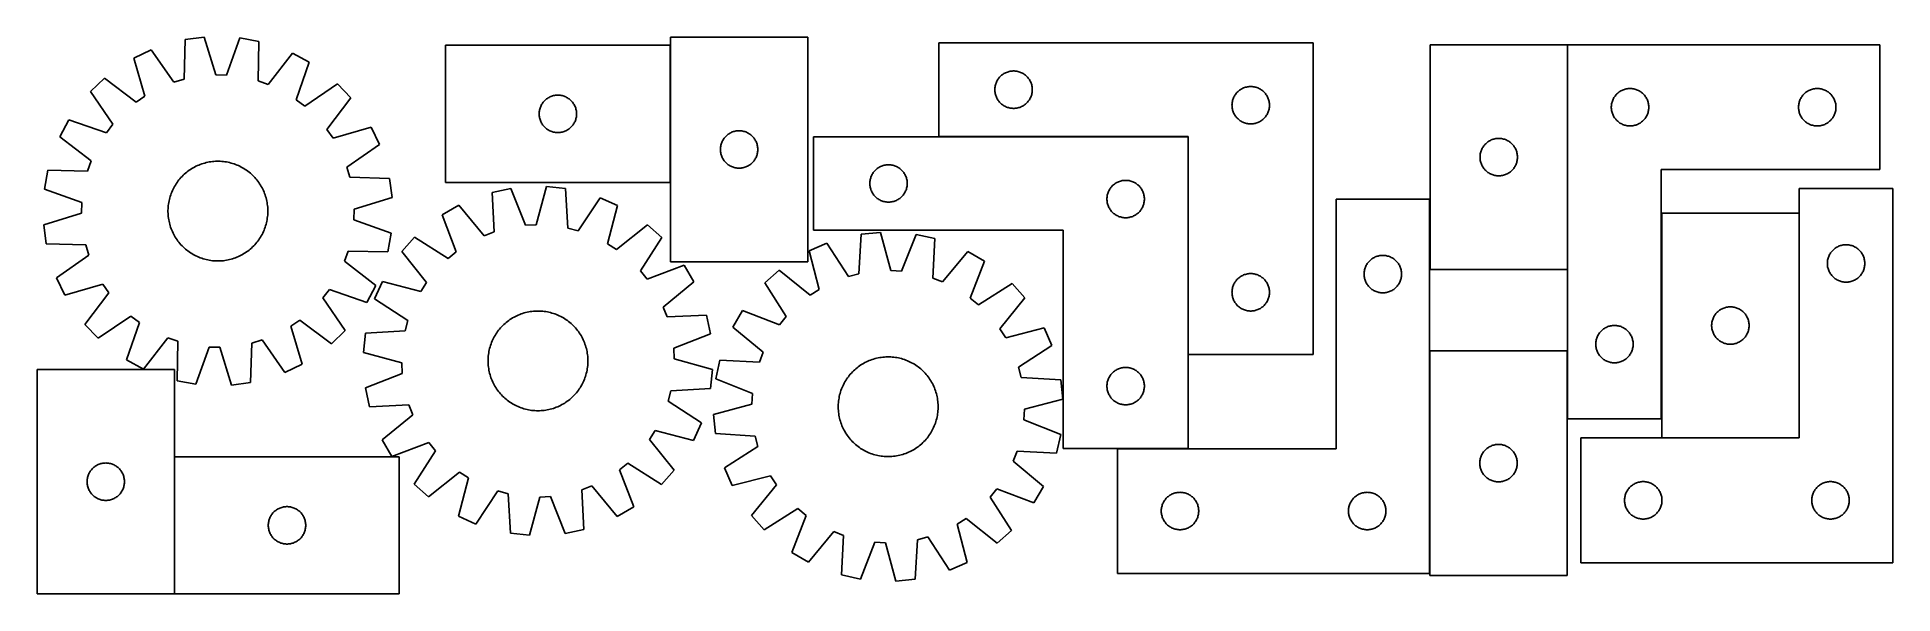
# Model space of a CAD drawing. Header units: millimetres. Extents: x 7 to 1493, y 7 to 453.
import ezdxf

# ---------------------------------------------------------------- set-up
doc = ezdxf.new("R2010")
doc.units = ezdxf.units.MM
doc.layers.add('COMMON', color=5, linetype='CONTINUOUS', true_color=0x0000ff)
doc.layers.add('CUT', color=7, linetype='CONTINUOUS', true_color=0x000000)

msp = doc.modelspace()

# ---------------------------------------------------------------- linework, layer by layer
at = {"layer": 'COMMON'}
for p, q in [((513.960171, 336.538148), (513.960171, 446.538148)), ((1232.773697, 266.860654), (1232.773697, 446.860654)), ((728.963789, 373.339032), (928.763788, 373.339032)), ((928.863788, 373.239032), (928.863788, 198.439033)), ((1418.355381, 131.801088), (1418.355381, 311.801088)), ((1122.399986, 201.42853), (1122.399986, 23.039031)), ((872.299986, 123.139031), (928.763788, 123.139031)), ((1308.25538, 131.701087), (1418.25538, 131.701087)), ((116.746666, 6.551577), (116.746666, 116.551577))]:
    msp.add_line(p, q, dxfattribs=at)
at = {"layer": 'CUT'}
for p, q in [((125.297902, 451.07913), (124.363635, 419.32851)), ((140.547703, 453.122195), (125.297902, 451.07913)), ((149.806484, 422.73717), (140.547703, 453.122195)), ((169.078401, 452.440198), (158.378379, 422.532268)), ((184.213165, 449.670821), (169.078401, 452.440198)), ((183.6293, 417.911825), (184.213165, 449.670821)), ((513.86017, 446.538148), (333.86017, 446.538148)), ((333.86017, 446.538148), (333.86017, 336.538148)), ((513.86017, 336.538148), (513.86017, 446.538148)), ((514.060171, 452.995664), (514.060171, 272.995664)), ((624.060171, 452.995664), (514.060171, 452.995664)), ((624.060171, 272.995664), (624.060171, 452.995664)), ((1028.963789, 448.439033), (728.963789, 448.439033)), ((728.963789, 448.439033), (728.963789, 373.439033)), ((1028.963789, 198.439033), (1028.963789, 448.439033)), ((1122.673696, 446.860654), (1122.673696, 266.860654)), ((1232.673696, 446.860654), (1122.673696, 446.860654)), ((1232.673696, 266.860654), (1232.673696, 446.860654)), ((1232.873697, 446.860654), (1232.873697, 146.860654)), ((1482.873697, 446.860654), (1232.873697, 446.860654)), ((1482.873697, 346.860654), (1482.873697, 446.860654)), ((97.952848, 442.911277), (84.080767, 436.255759)), ((84.080767, 436.255759), (93.003708, 405.77042)), ((116.14796, 416.874522), (97.952848, 442.911277)), ((211.136722, 440.205733), (191.718338, 415.06809)), ((224.674954, 432.894999), (211.136722, 440.205733)), ((214.305596, 402.870823), (224.674954, 432.894999)), ((60.59808, 420.037583), (49.461615, 409.4211)), ((85.94846, 400.897756), (60.59808, 420.037583)), ((124.363635, 419.32851), (116.14796, 416.874522)), ((158.378379, 422.532268), (149.806484, 422.73717)), ((191.718338, 415.06809), (183.6293, 417.911825)), ((774.928037, 416.230314), (775.219035, 416.945841)), ((775.219035, 416.945841), (775.546483, 417.645439)), ((775.546483, 417.645439), (775.90951, 418.327254)), ((775.90951, 418.327254), (776.307156, 418.989475)), ((776.307156, 418.989475), (776.738364, 419.630349)), ((776.738364, 419.630349), (777.201992, 420.248175)), ((777.201992, 420.248175), (777.69681, 420.841314)), ((777.69681, 420.841314), (778.221506, 421.408195)), ((778.221506, 421.408195), (778.774689, 421.947313)), ((778.774689, 421.947313), (779.354891, 422.457239)), ((779.354891, 422.457239), (779.960575, 422.936621)), ((779.960575, 422.936621), (780.590133, 423.384188)), ((780.590133, 423.384188), (781.241897, 423.798752)), ((781.241897, 423.798752), (781.914138, 424.179214)), ((781.914138, 424.179214), (782.605073, 424.524566)), ((782.605073, 424.524566), (783.312871, 424.833892)), ((783.312871, 424.833892), (784.035653, 425.106371)), ((784.035653, 425.106371), (784.771504, 425.341281)), ((784.771504, 425.341281), (785.518473, 425.537998)), ((785.518473, 425.537998), (786.274578, 425.696002)), ((786.274578, 425.696002), (787.037814, 425.814873)), ((787.037814, 425.814873), (787.806157, 425.894295)), ((787.806157, 425.894295), (788.57757, 425.93406)), ((788.57757, 425.93406), (789.350008, 425.93406)), ((789.350008, 425.93406), (790.121421, 425.894295)), ((790.121421, 425.894295), (790.889764, 425.814873)), ((790.889764, 425.814873), (791.653, 425.696002)), ((791.653, 425.696002), (792.409105, 425.537998)), ((792.409105, 425.537998), (793.156073, 425.341281)), ((793.156073, 425.341281), (793.891925, 425.106371)), ((793.891925, 425.106371), (794.614707, 424.833892)), ((794.614707, 424.833892), (795.322505, 424.524566)), ((795.322505, 424.524566), (796.01344, 424.179214)), ((796.01344, 424.179214), (796.685681, 423.798752)), ((796.685681, 423.798752), (797.337445, 423.384188)), ((797.337445, 423.384188), (797.967003, 422.936621)), ((797.967003, 422.936621), (798.572687, 422.457239)), ((798.572687, 422.457239), (799.152889, 421.947313)), ((799.152889, 421.947313), (799.706072, 421.408195)), ((799.706072, 421.408195), (800.230768, 420.841314)), ((800.230768, 420.841314), (800.725586, 420.248175)), ((800.725586, 420.248175), (801.189214, 419.630349)), ((801.189214, 419.630349), (801.620422, 418.989475)), ((801.620422, 418.989475), (802.018068, 418.327254)), ((802.018068, 418.327254), (802.381095, 417.645439)), ((802.381095, 417.645439), (802.708542, 416.945841)), ((802.708542, 416.945841), (802.999541, 416.230314)), ((49.461615, 409.4211), (67.368324, 383.185161)), ((93.003708, 405.77042), (85.94846, 400.897756)), ((221.119966, 397.66662), (214.305596, 402.870823)), ((247.355906, 415.573329), (221.119966, 397.66662)), ((238.832562, 379.086484), (257.972388, 404.436865)), ((257.972388, 404.436865), (247.355906, 415.573329)), ((412.098373, 400.84729), (412.593191, 401.44043)), ((412.593191, 401.44043), (413.117887, 402.00731)), ((413.117887, 402.00731), (413.67107, 402.546428)), ((413.67107, 402.546428), (414.251272, 403.056355)), ((414.251272, 403.056355), (414.856956, 403.535737)), ((414.856956, 403.535737), (415.486514, 403.983303)), ((415.486514, 403.983303), (416.138278, 404.397867)), ((416.138278, 404.397867), (416.810519, 404.77833)), ((416.810519, 404.77833), (417.501454, 405.123682)), ((417.501454, 405.123682), (418.209251, 405.433007)), ((418.209251, 405.433007), (418.932034, 405.705486)), ((418.932034, 405.705486), (419.667885, 405.940396)), ((419.667885, 405.940396), (420.414854, 406.137113)), ((420.414854, 406.137113), (421.170958, 406.295117)), ((421.170958, 406.295117), (421.934194, 406.413988)), ((421.934194, 406.413988), (422.702538, 406.493411)), ((422.702538, 406.493411), (423.473951, 406.533175)), ((423.473951, 406.533175), (424.246389, 406.533175)), ((424.246389, 406.533175), (425.017802, 406.493411)), ((425.017802, 406.493411), (425.786145, 406.413988)), ((425.786145, 406.413988), (426.549381, 406.295117)), ((426.549381, 406.295117), (427.305486, 406.137113)), ((427.305486, 406.137113), (428.052454, 405.940396)), ((428.052454, 405.940396), (428.788306, 405.705486)), ((428.788306, 405.705486), (429.511088, 405.433007)), ((429.511088, 405.433007), (430.218886, 405.123682)), ((430.218886, 405.123682), (430.909821, 404.77833)), ((430.909821, 404.77833), (431.582062, 404.397867)), ((431.582062, 404.397867), (432.233826, 403.983303)), ((432.233826, 403.983303), (432.863384, 403.535737)), ((432.863384, 403.535737), (433.469067, 403.056355)), ((433.469067, 403.056355), (434.04927, 402.546428)), ((434.04927, 402.546428), (434.602453, 402.00731)), ((434.602453, 402.00731), (435.127149, 401.44043)), ((435.127149, 401.44043), (435.621967, 400.84729)), ((773.963789, 410.939033), (773.983678, 411.711214)), ((773.983678, 410.166851), (773.963789, 410.939033)), ((773.983678, 411.711214), (774.043291, 412.481347)), ((774.043291, 409.396718), (773.983678, 410.166851)), ((774.043291, 412.481347), (774.14247, 413.247391)), ((774.14247, 408.630674), (774.043291, 409.396718)), ((774.14247, 413.247391), (774.280954, 414.007314)), ((774.280954, 407.870752), (774.14247, 408.630674)), ((774.280954, 414.007314), (774.458373, 414.759099)), ((774.458373, 407.118966), (774.280954, 407.870752)), ((774.458373, 414.759099), (774.674258, 415.500755)), ((774.674258, 406.37731), (774.458373, 407.118966)), ((774.674258, 415.500755), (774.928037, 416.230314)), ((774.928037, 405.647751), (774.674258, 406.37731)), ((775.219035, 404.932224), (774.928037, 405.647751)), ((775.546483, 404.232626), (775.219035, 404.932224)), ((775.90951, 403.550811), (775.546483, 404.232626)), ((776.307156, 402.88859), (775.90951, 403.550811)), ((776.738364, 402.247716), (776.307156, 402.88859)), ((777.201992, 401.62989), (776.738364, 402.247716)), ((777.69681, 401.036751), (777.201992, 401.62989)), ((800.725586, 401.62989), (800.230768, 401.036751)), ((801.189214, 402.247716), (800.725586, 401.62989)), ((801.620422, 402.88859), (801.189214, 402.247716)), ((802.018068, 403.550811), (801.620422, 402.88859)), ((802.381095, 404.232626), (802.018068, 403.550811)), ((802.708542, 404.932224), (802.381095, 404.232626)), ((802.999541, 405.647751), (802.708542, 404.932224)), ((802.999541, 416.230314), (803.25332, 415.500755)), ((803.25332, 406.37731), (802.999541, 405.647751)), ((803.25332, 415.500755), (803.469205, 414.759099)), ((803.469205, 407.118966), (803.25332, 406.37731)), ((803.469205, 414.759099), (803.646624, 414.007314)), ((803.646624, 407.870752), (803.469205, 407.118966)), ((803.646624, 414.007314), (803.785107, 413.247391)), ((803.785107, 408.630674), (803.646624, 407.870752)), ((803.785107, 413.247391), (803.884287, 412.481347)), ((803.884287, 409.396718), (803.785107, 408.630674)), ((803.884287, 412.481347), (803.9439, 411.711214)), ((803.9439, 410.166851), (803.884287, 409.396718)), ((803.9439, 411.711214), (803.963789, 410.939033)), ((803.963789, 410.939033), (803.9439, 410.166851)), ((964.14247, 400.747391), (964.280954, 401.507314)), ((964.280954, 401.507314), (964.458373, 402.259099)), ((964.458373, 402.259099), (964.674258, 403.000755)), ((964.674258, 403.000755), (964.928037, 403.730314)), ((964.928037, 403.730314), (965.219035, 404.445841)), ((965.219035, 404.445841), (965.546483, 405.145439)), ((965.546483, 405.145439), (965.90951, 405.827254)), ((965.90951, 405.827254), (966.307156, 406.489475)), ((966.307156, 406.489475), (966.738364, 407.130349)), ((966.738364, 407.130349), (967.201992, 407.748175)), ((967.201992, 407.748175), (967.69681, 408.341314)), ((967.69681, 408.341314), (968.221506, 408.908195)), ((968.221506, 408.908195), (968.774689, 409.447313)), ((968.774689, 409.447313), (969.354891, 409.957239)), ((969.354891, 409.957239), (969.960575, 410.436621)), ((969.960575, 410.436621), (970.590133, 410.884188)), ((970.590133, 410.884188), (971.241897, 411.298752)), ((971.241897, 411.298752), (971.914138, 411.679214)), ((971.914138, 411.679214), (972.605073, 412.024566)), ((972.605073, 412.024566), (973.312871, 412.333892)), ((973.312871, 412.333892), (974.035653, 412.606371)), ((974.035653, 412.606371), (974.771504, 412.841281)), ((974.771504, 412.841281), (975.518473, 413.037998)), ((975.518473, 413.037998), (976.274578, 413.196002)), ((976.274578, 413.196002), (977.037814, 413.314873)), ((977.037814, 413.314873), (977.806157, 413.394295)), ((977.806157, 413.394295), (978.57757, 413.43406)), ((978.57757, 413.43406), (979.350008, 413.43406)), ((979.350008, 413.43406), (980.121421, 413.394295)), ((980.121421, 413.394295), (980.889764, 413.314873)), ((980.889764, 413.314873), (981.653, 413.196002)), ((981.653, 413.196002), (982.409105, 413.037998)), ((982.409105, 413.037998), (983.156073, 412.841281)), ((983.156073, 412.841281), (983.891925, 412.606371)), ((983.891925, 412.606371), (984.614707, 412.333892)), ((984.614707, 412.333892), (985.322505, 412.024566)), ((985.322505, 412.024566), (986.01344, 411.679214)), ((986.01344, 411.679214), (986.685681, 411.298752)), ((986.685681, 411.298752), (987.337445, 410.884188)), ((987.337445, 410.884188), (987.967003, 410.436621)), ((987.967003, 410.436621), (988.572687, 409.957239)), ((988.572687, 409.957239), (989.152889, 409.447313)), ((989.152889, 409.447313), (989.706072, 408.908195)), ((989.706072, 408.908195), (990.230768, 408.341314)), ((990.230768, 408.341314), (990.725586, 407.748175)), ((990.725586, 407.748175), (991.189214, 407.130349)), ((991.189214, 407.130349), (991.620422, 406.489475)), ((991.620422, 406.489475), (992.018068, 405.827254)), ((992.018068, 405.827254), (992.381095, 405.145439)), ((992.381095, 405.145439), (992.708542, 404.445841)), ((992.708542, 404.445841), (992.999541, 403.730314)), ((992.999541, 403.730314), (993.25332, 403.000755)), ((993.25332, 403.000755), (993.469205, 402.259099)), ((993.469205, 402.259099), (993.646624, 401.507314)), ((993.646624, 401.507314), (993.785107, 400.747391)), ((1268.471449, 401.052938), (1268.706359, 401.78879)), ((1268.706359, 401.78879), (1268.978838, 402.511572)), ((1268.978838, 402.511572), (1269.288163, 403.21937)), ((1269.288163, 403.21937), (1269.633515, 403.910305)), ((1269.633515, 403.910305), (1270.013978, 404.582546)), ((1270.013978, 404.582546), (1270.428542, 405.23431)), ((1270.428542, 405.23431), (1270.876109, 405.863868)), ((1270.876109, 405.863868), (1271.355491, 406.469552)), ((1271.355491, 406.469552), (1271.865417, 407.049754)), ((1271.865417, 407.049754), (1272.404535, 407.602937)), ((1272.404535, 407.602937), (1272.971415, 408.127633)), ((1272.971415, 408.127633), (1273.564555, 408.622451)), ((1273.564555, 408.622451), (1274.182381, 409.086079)), ((1274.182381, 409.086079), (1274.823254, 409.517287)), ((1274.823254, 409.517287), (1275.485476, 409.914933)), ((1275.485476, 409.914933), (1276.16729, 410.27796)), ((1276.16729, 410.27796), (1276.866889, 410.605407)), ((1276.866889, 410.605407), (1277.582416, 410.896406)), ((1277.582416, 410.896406), (1278.311975, 411.150185)), ((1278.311975, 411.150185), (1279.05363, 411.36607)), ((1279.05363, 411.36607), (1279.805416, 411.543489)), ((1279.805416, 411.543489), (1280.565339, 411.681972)), ((1280.565339, 411.681972), (1281.331382, 411.781152)), ((1281.331382, 411.781152), (1282.101516, 411.840765)), ((1282.101516, 411.840765), (1282.873697, 411.860654)), ((1282.873697, 411.860654), (1283.645879, 411.840765)), ((1283.645879, 411.840765), (1284.416012, 411.781152)), ((1284.416012, 411.781152), (1285.182056, 411.681972)), ((1285.182056, 411.681972), (1285.941978, 411.543489)), ((1285.941978, 411.543489), (1286.693764, 411.36607)), ((1286.693764, 411.36607), (1287.43542, 411.150185)), ((1287.43542, 411.150185), (1288.164978, 410.896406)), ((1288.164978, 410.896406), (1288.880506, 410.605407)), ((1288.880506, 410.605407), (1289.580104, 410.27796)), ((1289.580104, 410.27796), (1290.261918, 409.914933)), ((1290.261918, 409.914933), (1290.92414, 409.517287)), ((1290.92414, 409.517287), (1291.565014, 409.086079)), ((1291.565014, 409.086079), (1292.182839, 408.622451)), ((1292.182839, 408.622451), (1292.775979, 408.127633)), ((1292.775979, 408.127633), (1293.34286, 407.602937)), ((1293.34286, 407.602937), (1293.881978, 407.049754)), ((1293.881978, 407.049754), (1294.391904, 406.469552)), ((1294.391904, 406.469552), (1294.871286, 405.863868)), ((1294.871286, 405.863868), (1295.318852, 405.23431)), ((1295.318852, 405.23431), (1295.733417, 404.582546)), ((1295.733417, 404.582546), (1296.113879, 403.910305)), ((1296.113879, 403.910305), (1296.459231, 403.21937)), ((1296.459231, 403.21937), (1296.768557, 402.511572)), ((1296.768557, 402.511572), (1297.041036, 401.78879)), ((1297.041036, 401.78879), (1297.275945, 401.052938)), ((1418.471449, 401.052938), (1418.706359, 401.78879)), ((1418.706359, 401.78879), (1418.978838, 402.511572)), ((1418.978838, 402.511572), (1419.288163, 403.21937)), ((1419.288163, 403.21937), (1419.633515, 403.910305)), ((1419.633515, 403.910305), (1420.013978, 404.582546)), ((1420.013978, 404.582546), (1420.428542, 405.23431)), ((1420.428542, 405.23431), (1420.876109, 405.863868)), ((1420.876109, 405.863868), (1421.355491, 406.469552)), ((1421.355491, 406.469552), (1421.865417, 407.049754)), ((1421.865417, 407.049754), (1422.404535, 407.602937)), ((1422.404535, 407.602937), (1422.971415, 408.127633)), ((1422.971415, 408.127633), (1423.564555, 408.622451)), ((1423.564555, 408.622451), (1424.182381, 409.086079)), ((1424.182381, 409.086079), (1424.823254, 409.517287)), ((1424.823254, 409.517287), (1425.485476, 409.914933)), ((1425.485476, 409.914933), (1426.16729, 410.27796)), ((1426.16729, 410.27796), (1426.866889, 410.605407)), ((1426.866889, 410.605407), (1427.582416, 410.896406)), ((1427.582416, 410.896406), (1428.311975, 411.150185)), ((1428.311975, 411.150185), (1429.05363, 411.36607)), ((1429.05363, 411.36607), (1429.805416, 411.543489)), ((1429.805416, 411.543489), (1430.565339, 411.681972)), ((1430.565339, 411.681972), (1431.331382, 411.781152)), ((1431.331382, 411.781152), (1432.101516, 411.840765)), ((1432.101516, 411.840765), (1432.873697, 411.860654)), ((1432.873697, 411.860654), (1433.645879, 411.840765)), ((1433.645879, 411.840765), (1434.416012, 411.781152)), ((1434.416012, 411.781152), (1435.182056, 411.681972)), ((1435.182056, 411.681972), (1435.941978, 411.543489)), ((1435.941978, 411.543489), (1436.693764, 411.36607)), ((1436.693764, 411.36607), (1437.43542, 411.150185)), ((1437.43542, 411.150185), (1438.164978, 410.896406)), ((1438.164978, 410.896406), (1438.880506, 410.605407)), ((1438.880506, 410.605407), (1439.580104, 410.27796)), ((1439.580104, 410.27796), (1440.261918, 409.914933)), ((1440.261918, 409.914933), (1440.92414, 409.517287)), ((1440.92414, 409.517287), (1441.565014, 409.086079)), ((1441.565014, 409.086079), (1442.182839, 408.622451)), ((1442.182839, 408.622451), (1442.775979, 408.127633)), ((1442.775979, 408.127633), (1443.34286, 407.602937)), ((1443.34286, 407.602937), (1443.881978, 407.049754)), ((1443.881978, 407.049754), (1444.391904, 406.469552)), ((1444.391904, 406.469552), (1444.871286, 405.863868)), ((1444.871286, 405.863868), (1445.318852, 405.23431)), ((1445.318852, 405.23431), (1445.733417, 404.582546)), ((1445.733417, 404.582546), (1446.113879, 403.910305)), ((1446.113879, 403.910305), (1446.459231, 403.21937)), ((1446.459231, 403.21937), (1446.768557, 402.511572)), ((1446.768557, 402.511572), (1447.041036, 401.78879)), ((1447.041036, 401.78879), (1447.275945, 401.052938)), ((32.139945, 386.740149), (24.829211, 373.201917)), ((62.164121, 376.37079), (32.139945, 386.740149)), ((408.86017, 391.538148), (408.880058, 392.310329)), ((408.880058, 390.765967), (408.86017, 391.538148)), ((408.880058, 392.310329), (408.939672, 393.080463)), ((408.939672, 389.995833), (408.880058, 390.765967)), ((408.939672, 393.080463), (409.038851, 393.846507)), ((409.038851, 389.229789), (408.939672, 389.995833)), ((409.038851, 393.846507), (409.177335, 394.606429)), ((409.177335, 388.469867), (409.038851, 389.229789)), ((409.177335, 394.606429), (409.354754, 395.358215)), ((409.354754, 387.718081), (409.177335, 388.469867)), ((409.354754, 395.358215), (409.570639, 396.09987)), ((409.570639, 386.976425), (409.354754, 387.718081)), ((409.570639, 396.09987), (409.824418, 396.829429)), ((409.824418, 386.246867), (409.570639, 386.976425)), ((409.824418, 396.829429), (410.115416, 397.544956)), ((410.115416, 397.544956), (410.442864, 398.244555)), ((410.442864, 398.244555), (410.805891, 398.926369)), ((410.805891, 398.926369), (411.203536, 399.588591)), ((411.203536, 399.588591), (411.634745, 400.229464)), ((411.634745, 400.229464), (412.098373, 400.84729)), ((435.621967, 400.84729), (436.085595, 400.229464)), ((436.085595, 400.229464), (436.516803, 399.588591)), ((436.516803, 399.588591), (436.914448, 398.926369)), ((436.914448, 398.926369), (437.277476, 398.244555)), ((437.277476, 398.244555), (437.604923, 397.544956)), ((437.604923, 397.544956), (437.895922, 396.829429)), ((437.895922, 396.829429), (438.149701, 396.09987)), ((438.149701, 386.976425), (437.895922, 386.246867)), ((438.149701, 396.09987), (438.365586, 395.358215)), ((438.365586, 387.718081), (438.149701, 386.976425)), ((438.365586, 395.358215), (438.543005, 394.606429)), ((438.543005, 388.469867), (438.365586, 387.718081)), ((438.543005, 394.606429), (438.681488, 393.846507)), ((438.681488, 389.229789), (438.543005, 388.469867)), ((438.681488, 393.846507), (438.780668, 393.080463)), ((438.780668, 389.995833), (438.681488, 389.229789)), ((438.780668, 393.080463), (438.840281, 392.310329)), ((438.840281, 390.765967), (438.780668, 389.995833)), ((438.840281, 392.310329), (438.86017, 391.538148)), ((438.86017, 391.538148), (438.840281, 390.765967)), ((778.221506, 400.46987), (777.69681, 401.036751)), ((778.774689, 399.930752), (778.221506, 400.46987)), ((779.354891, 399.420826), (778.774689, 399.930752)), ((779.960575, 398.941444), (779.354891, 399.420826)), ((780.590133, 398.493877), (779.960575, 398.941444)), ((781.241897, 398.079313), (780.590133, 398.493877)), ((781.914138, 397.698851), (781.241897, 398.079313)), ((782.605073, 397.353499), (781.914138, 397.698851)), ((783.312871, 397.044173), (782.605073, 397.353499)), ((784.035653, 396.771694), (783.312871, 397.044173)), ((784.771504, 396.536784), (784.035653, 396.771694)), ((785.518473, 396.340067), (784.771504, 396.536784)), ((786.274578, 396.182063), (785.518473, 396.340067)), ((787.037814, 396.063192), (786.274578, 396.182063)), ((787.806157, 395.98377), (787.037814, 396.063192)), ((788.57757, 395.944005), (787.806157, 395.98377)), ((789.350008, 395.944005), (788.57757, 395.944005)), ((790.121421, 395.98377), (789.350008, 395.944005)), ((790.889764, 396.063192), (790.121421, 395.98377)), ((791.653, 396.182063), (790.889764, 396.063192)), ((792.409105, 396.340067), (791.653, 396.182063)), ((793.156073, 396.536784), (792.409105, 396.340067)), ((793.891925, 396.771694), (793.156073, 396.536784)), ((794.614707, 397.044173), (793.891925, 396.771694)), ((795.322505, 397.353499), (794.614707, 397.044173)), ((796.01344, 397.698851), (795.322505, 397.353499)), ((796.685681, 398.079313), (796.01344, 397.698851)), ((797.337445, 398.493877), (796.685681, 398.079313)), ((797.967003, 398.941444), (797.337445, 398.493877)), ((798.572687, 399.420826), (797.967003, 398.941444)), ((799.152889, 399.930752), (798.572687, 399.420826)), ((799.706072, 400.46987), (799.152889, 399.930752)), ((800.230768, 401.036751), (799.706072, 400.46987)), ((963.963789, 398.439033), (963.983678, 399.211214)), ((963.983678, 397.666851), (963.963789, 398.439033)), ((963.983678, 399.211214), (964.043291, 399.981347)), ((964.043291, 396.896718), (963.983678, 397.666851)), ((964.043291, 399.981347), (964.14247, 400.747391)), ((964.14247, 396.130674), (964.043291, 396.896718)), ((964.280954, 395.370752), (964.14247, 396.130674)), ((964.458373, 394.618966), (964.280954, 395.370752)), ((964.674258, 393.87731), (964.458373, 394.618966)), ((964.928037, 393.147751), (964.674258, 393.87731)), ((965.219035, 392.432224), (964.928037, 393.147751)), ((965.546483, 391.732626), (965.219035, 392.432224)), ((965.90951, 391.050811), (965.546483, 391.732626)), ((966.307156, 390.38859), (965.90951, 391.050811)), ((966.738364, 389.747716), (966.307156, 390.38859)), ((967.201992, 389.12989), (966.738364, 389.747716)), ((967.69681, 388.536751), (967.201992, 389.12989)), ((968.221506, 387.96987), (967.69681, 388.536751)), ((968.774689, 387.430752), (968.221506, 387.96987)), ((969.354891, 386.920826), (968.774689, 387.430752)), ((969.960575, 386.441444), (969.354891, 386.920826)), ((988.572687, 386.920826), (987.967003, 386.441444)), ((989.152889, 387.430752), (988.572687, 386.920826)), ((989.706072, 387.96987), (989.152889, 387.430752)), ((990.230768, 388.536751), (989.706072, 387.96987)), ((990.725586, 389.12989), (990.230768, 388.536751)), ((991.189214, 389.747716), (990.725586, 389.12989)), ((991.620422, 390.38859), (991.189214, 389.747716)), ((992.018068, 391.050811), (991.620422, 390.38859)), ((992.381095, 391.732626), (992.018068, 391.050811)), ((992.708542, 392.432224), (992.381095, 391.732626)), ((992.999541, 393.147751), (992.708542, 392.432224)), ((993.25332, 393.87731), (992.999541, 393.147751)), ((993.469205, 394.618966), (993.25332, 393.87731)), ((993.646624, 395.370752), (993.469205, 394.618966)), ((993.785107, 396.130674), (993.646624, 395.370752)), ((993.785107, 400.747391), (993.884287, 399.981347)), ((993.884287, 396.896718), (993.785107, 396.130674)), ((993.884287, 399.981347), (993.9439, 399.211214)), ((993.9439, 397.666851), (993.884287, 396.896718)), ((993.9439, 399.211214), (993.963789, 398.439033)), ((993.963789, 398.439033), (993.9439, 397.666851)), ((1267.87867, 397.246873), (1267.918434, 398.018286)), ((1267.87867, 396.474435), (1267.87867, 397.246873)), ((1267.918434, 395.703022), (1267.87867, 396.474435)), ((1267.918434, 398.018286), (1267.997857, 398.786629)), ((1267.997857, 394.934679), (1267.918434, 395.703022)), ((1267.997857, 398.786629), (1268.116728, 399.549865)), ((1268.116728, 394.171443), (1267.997857, 394.934679)), ((1268.116728, 399.549865), (1268.274732, 400.30597)), ((1268.274732, 393.415338), (1268.116728, 394.171443)), ((1268.274732, 400.30597), (1268.471449, 401.052938)), ((1268.471449, 392.668369), (1268.274732, 393.415338)), ((1268.706359, 391.932518), (1268.471449, 392.668369)), ((1268.978838, 391.209736), (1268.706359, 391.932518)), ((1269.288163, 390.501938), (1268.978838, 391.209736)), ((1269.633515, 389.811003), (1269.288163, 390.501938)), ((1270.013978, 389.138762), (1269.633515, 389.811003)), ((1270.428542, 388.486998), (1270.013978, 389.138762)), ((1270.876109, 387.85744), (1270.428542, 388.486998)), ((1271.355491, 387.251756), (1270.876109, 387.85744)), ((1271.865417, 386.671554), (1271.355491, 387.251756)), ((1272.404535, 386.118371), (1271.865417, 386.671554)), ((1293.881978, 386.671554), (1293.34286, 386.118371)), ((1294.391904, 387.251756), (1293.881978, 386.671554)), ((1294.871286, 387.85744), (1294.391904, 387.251756)), ((1295.318852, 388.486998), (1294.871286, 387.85744)), ((1295.733417, 389.138762), (1295.318852, 388.486998)), ((1296.113879, 389.811003), (1295.733417, 389.138762)), ((1296.459231, 390.501938), (1296.113879, 389.811003)), ((1296.768557, 391.209736), (1296.459231, 390.501938)), ((1297.041036, 391.932518), (1296.768557, 391.209736)), ((1297.275945, 392.668369), (1297.041036, 391.932518)), ((1297.275945, 401.052938), (1297.472663, 400.30597)), ((1297.472663, 393.415338), (1297.275945, 392.668369)), ((1297.472663, 400.30597), (1297.630666, 399.549865)), ((1297.630666, 394.171443), (1297.472663, 393.415338)), ((1297.630666, 399.549865), (1297.749537, 398.786629)), ((1297.749537, 394.934679), (1297.630666, 394.171443)), ((1297.749537, 398.786629), (1297.82896, 398.018286)), ((1297.82896, 395.703022), (1297.749537, 394.934679)), ((1297.82896, 398.018286), (1297.868724, 397.246873)), ((1297.868724, 396.474435), (1297.82896, 395.703022)), ((1297.868724, 397.246873), (1297.868724, 396.474435)), ((1417.87867, 397.246873), (1417.918434, 398.018286)), ((1417.87867, 396.474435), (1417.87867, 397.246873)), ((1417.918434, 395.703022), (1417.87867, 396.474435)), ((1417.918434, 398.018286), (1417.997857, 398.786629)), ((1417.997857, 394.934679), (1417.918434, 395.703022)), ((1417.997857, 398.786629), (1418.116728, 399.549865)), ((1418.116728, 394.171443), (1417.997857, 394.934679)), ((1418.116728, 399.549865), (1418.274732, 400.30597)), ((1418.274732, 393.415338), (1418.116728, 394.171443)), ((1418.274732, 400.30597), (1418.471449, 401.052938)), ((1418.471449, 392.668369), (1418.274732, 393.415338)), ((1418.706359, 391.932518), (1418.471449, 392.668369)), ((1418.978838, 391.209736), (1418.706359, 391.932518)), ((1419.288163, 390.501938), (1418.978838, 391.209736)), ((1419.633515, 389.811003), (1419.288163, 390.501938)), ((1420.013978, 389.138762), (1419.633515, 389.811003)), ((1420.428542, 388.486998), (1420.013978, 389.138762)), ((1420.876109, 387.85744), (1420.428542, 388.486998)), ((1421.355491, 387.251756), (1420.876109, 387.85744)), ((1421.865417, 386.671554), (1421.355491, 387.251756)), ((1422.404535, 386.118371), (1421.865417, 386.671554)), ((1443.881978, 386.671554), (1443.34286, 386.118371)), ((1444.391904, 387.251756), (1443.881978, 386.671554)), ((1444.871286, 387.85744), (1444.391904, 387.251756)), ((1445.318852, 388.486998), (1444.871286, 387.85744)), ((1445.733417, 389.138762), (1445.318852, 388.486998)), ((1446.113879, 389.811003), (1445.733417, 389.138762)), ((1446.459231, 390.501938), (1446.113879, 389.811003)), ((1446.768557, 391.209736), (1446.459231, 390.501938)), ((1447.041036, 391.932518), (1446.768557, 391.209736)), ((1447.275945, 392.668369), (1447.041036, 391.932518)), ((1447.275945, 401.052938), (1447.472663, 400.30597)), ((1447.472663, 393.415338), (1447.275945, 392.668369)), ((1447.472663, 400.30597), (1447.630666, 399.549865)), ((1447.630666, 394.171443), (1447.472663, 393.415338)), ((1447.630666, 399.549865), (1447.749537, 398.786629)), ((1447.749537, 394.934679), (1447.630666, 394.171443)), ((1447.749537, 398.786629), (1447.82896, 398.018286)), ((1447.82896, 395.703022), (1447.749537, 394.934679)), ((1447.82896, 398.018286), (1447.868724, 397.246873)), ((1447.868724, 396.474435), (1447.82896, 395.703022)), ((1447.868724, 397.246873), (1447.868724, 396.474435)), ((24.829211, 373.201917), (49.966855, 353.783533)), ((67.368324, 383.185161), (62.164121, 376.37079)), ((243.705226, 372.031237), (238.832562, 379.086484)), ((274.190564, 380.954178), (243.705226, 372.031237)), ((280.846083, 367.082097), (274.190564, 380.954178)), ((410.115416, 385.531339), (409.824418, 386.246867)), ((410.442864, 384.831741), (410.115416, 385.531339)), ((410.805891, 384.149927), (410.442864, 384.831741)), ((411.203536, 383.487705), (410.805891, 384.149927)), ((411.634745, 382.846831), (411.203536, 383.487705)), ((412.098373, 382.229006), (411.634745, 382.846831)), ((412.593191, 381.635866), (412.098373, 382.229006)), ((413.117887, 381.068986), (412.593191, 381.635866)), ((413.67107, 380.529867), (413.117887, 381.068986)), ((414.251272, 380.019941), (413.67107, 380.529867)), ((414.856956, 379.540559), (414.251272, 380.019941)), ((415.486514, 379.092993), (414.856956, 379.540559)), ((416.138278, 378.678428), (415.486514, 379.092993)), ((416.810519, 378.297966), (416.138278, 378.678428)), ((417.501454, 377.952614), (416.810519, 378.297966)), ((418.209251, 377.643288), (417.501454, 377.952614)), ((418.932034, 377.370809), (418.209251, 377.643288)), ((419.667885, 377.1359), (418.932034, 377.370809)), ((420.414854, 376.939182), (419.667885, 377.1359)), ((421.170958, 376.781179), (420.414854, 376.939182)), ((421.934194, 376.662308), (421.170958, 376.781179)), ((422.702538, 376.582885), (421.934194, 376.662308)), ((423.473951, 376.543121), (422.702538, 376.582885)), ((424.246389, 376.543121), (423.473951, 376.543121)), ((425.017802, 376.582885), (424.246389, 376.543121)), ((425.786145, 376.662308), (425.017802, 376.582885)), ((426.549381, 376.781179), (425.786145, 376.662308)), ((427.305486, 376.939182), (426.549381, 376.781179)), ((428.052454, 377.1359), (427.305486, 376.939182)), ((428.788306, 377.370809), (428.052454, 377.1359)), ((429.511088, 377.643288), (428.788306, 377.370809)), ((430.218886, 377.952614), (429.511088, 377.643288)), ((430.909821, 378.297966), (430.218886, 377.952614)), ((431.582062, 378.678428), (430.909821, 378.297966)), ((432.233826, 379.092993), (431.582062, 378.678428)), ((432.863384, 379.540559), (432.233826, 379.092993)), ((433.469067, 380.019941), (432.863384, 379.540559)), ((434.04927, 380.529867), (433.469067, 380.019941)), ((434.602453, 381.068986), (434.04927, 380.529867)), ((435.127149, 381.635866), (434.602453, 381.068986)), ((435.621967, 382.229006), (435.127149, 381.635866)), ((436.085595, 382.846831), (435.621967, 382.229006)), ((436.516803, 383.487705), (436.085595, 382.846831)), ((436.914448, 384.149927), (436.516803, 383.487705)), ((437.277476, 384.831741), (436.914448, 384.149927)), ((437.604923, 385.531339), (437.277476, 384.831741)), ((437.895922, 386.246867), (437.604923, 385.531339)), ((556.615016, 371.36932), (557.062582, 371.998878)), ((557.062582, 371.998878), (557.541964, 372.604561)), ((557.541964, 372.604561), (558.05189, 373.184764)), ((558.05189, 373.184764), (558.591008, 373.737947)), ((558.591008, 373.737947), (559.157889, 374.262643)), ((559.157889, 374.262643), (559.751029, 374.757461)), ((559.751029, 374.757461), (560.368854, 375.221089)), ((560.368854, 375.221089), (561.009728, 375.652297)), ((561.009728, 375.652297), (561.67195, 376.049942)), ((561.67195, 376.049942), (562.353764, 376.41297)), ((562.353764, 376.41297), (563.053362, 376.740417)), ((563.053362, 376.740417), (563.76889, 377.031416)), ((563.76889, 377.031416), (564.498448, 377.285194)), ((564.498448, 377.285194), (565.240104, 377.50108)), ((565.240104, 377.50108), (565.99189, 377.678499)), ((565.99189, 377.678499), (566.751812, 377.816982)), ((566.751812, 377.816982), (567.517856, 377.916162)), ((567.517856, 377.916162), (568.287989, 377.975775)), ((568.287989, 377.975775), (569.060171, 377.995664)), ((569.060171, 377.995664), (569.832352, 377.975775)), ((569.832352, 377.975775), (570.602486, 377.916162)), ((570.602486, 377.916162), (571.368529, 377.816982)), ((571.368529, 377.816982), (572.128452, 377.678499)), ((572.128452, 377.678499), (572.880238, 377.50108)), ((572.880238, 377.50108), (573.621893, 377.285194)), ((573.621893, 377.285194), (574.351452, 377.031416)), ((574.351452, 377.031416), (575.066979, 376.740417)), ((575.066979, 376.740417), (575.766578, 376.41297)), ((575.766578, 376.41297), (576.448392, 376.049942)), ((576.448392, 376.049942), (577.110614, 375.652297)), ((577.110614, 375.652297), (577.751487, 375.221089)), ((577.751487, 375.221089), (578.369313, 374.757461)), ((578.369313, 374.757461), (578.962453, 374.262643)), ((578.962453, 374.262643), (579.529333, 373.737947)), ((579.529333, 373.737947), (580.068451, 373.184764)), ((580.068451, 373.184764), (580.578378, 372.604561)), ((580.578378, 372.604561), (581.057759, 371.998878)), ((581.057759, 371.998878), (581.505326, 371.36932)), ((928.763788, 373.239032), (628.763788, 373.239032)), ((628.763788, 373.239032), (628.763788, 298.239032)), ((728.963789, 373.439033), (928.963789, 373.439033)), ((928.763788, 123.239032), (928.763788, 373.239032)), ((928.963789, 373.439033), (928.963789, 198.439033)), ((970.590133, 385.993877), (969.960575, 386.441444)), ((971.241897, 385.579313), (970.590133, 385.993877)), ((971.914138, 385.198851), (971.241897, 385.579313)), ((972.605073, 384.853499), (971.914138, 385.198851)), ((973.312871, 384.544173), (972.605073, 384.853499)), ((974.035653, 384.271694), (973.312871, 384.544173)), ((974.771504, 384.036784), (974.035653, 384.271694)), ((975.518473, 383.840067), (974.771504, 384.036784)), ((976.274578, 383.682063), (975.518473, 383.840067)), ((977.037814, 383.563192), (976.274578, 383.682063)), ((977.806157, 383.48377), (977.037814, 383.563192)), ((978.57757, 383.444005), (977.806157, 383.48377)), ((979.350008, 383.444005), (978.57757, 383.444005)), ((980.121421, 383.48377), (979.350008, 383.444005)), ((980.889764, 383.563192), (980.121421, 383.48377)), ((981.653, 383.682063), (980.889764, 383.563192)), ((982.409105, 383.840067), (981.653, 383.682063)), ((983.156073, 384.036784), (982.409105, 383.840067)), ((983.891925, 384.271694), (983.156073, 384.036784)), ((984.614707, 384.544173), (983.891925, 384.271694)), ((985.322505, 384.853499), (984.614707, 384.544173)), ((986.01344, 385.198851), (985.322505, 384.853499)), ((986.685681, 385.579313), (986.01344, 385.198851)), ((987.337445, 385.993877), (986.685681, 385.579313)), ((987.967003, 386.441444), (987.337445, 385.993877)), ((1175.365338, 371.681972), (1176.131381, 371.781152)), ((1176.131381, 371.781152), (1176.901515, 371.840765)), ((1176.901515, 371.840765), (1177.673696, 371.860654)), ((1177.673696, 371.860654), (1178.445878, 371.840765)), ((1178.445878, 371.840765), (1179.216011, 371.781152)), ((1179.216011, 371.781152), (1179.982055, 371.681972)), ((1272.971415, 385.593675), (1272.404535, 386.118371)), ((1273.564555, 385.098857), (1272.971415, 385.593675)), ((1274.182381, 384.635229), (1273.564555, 385.098857)), ((1274.823254, 384.204021), (1274.182381, 384.635229)), ((1275.485476, 383.806375), (1274.823254, 384.204021)), ((1276.16729, 383.443348), (1275.485476, 383.806375)), ((1276.866889, 383.1159), (1276.16729, 383.443348)), ((1277.582416, 382.824902), (1276.866889, 383.1159)), ((1278.311975, 382.571123), (1277.582416, 382.824902)), ((1279.05363, 382.355238), (1278.311975, 382.571123)), ((1279.805416, 382.177819), (1279.05363, 382.355238)), ((1280.565339, 382.039335), (1279.805416, 382.177819)), ((1281.331382, 381.940156), (1280.565339, 382.039335)), ((1282.101516, 381.880543), (1281.331382, 381.940156)), ((1282.873697, 381.860654), (1282.101516, 381.880543)), ((1283.645879, 381.880543), (1282.873697, 381.860654)), ((1284.416012, 381.940156), (1283.645879, 381.880543)), ((1285.182056, 382.039335), (1284.416012, 381.940156)), ((1285.941978, 382.177819), (1285.182056, 382.039335)), ((1286.693764, 382.355238), (1285.941978, 382.177819)), ((1287.43542, 382.571123), (1286.693764, 382.355238)), ((1288.164978, 382.824902), (1287.43542, 382.571123)), ((1288.880506, 383.1159), (1288.164978, 382.824902)), ((1289.580104, 383.443348), (1288.880506, 383.1159)), ((1290.261918, 383.806375), (1289.580104, 383.443348)), ((1290.92414, 384.204021), (1290.261918, 383.806375)), ((1291.565014, 384.635229), (1290.92414, 384.204021)), ((1292.182839, 385.098857), (1291.565014, 384.635229)), ((1292.775979, 385.593675), (1292.182839, 385.098857)), ((1293.34286, 386.118371), (1292.775979, 385.593675)), ((1422.971415, 385.593675), (1422.404535, 386.118371)), ((1423.564555, 385.098857), (1422.971415, 385.593675)), ((1424.182381, 384.635229), (1423.564555, 385.098857)), ((1424.823254, 384.204021), (1424.182381, 384.635229)), ((1425.485476, 383.806375), (1424.823254, 384.204021)), ((1426.16729, 383.443348), (1425.485476, 383.806375)), ((1426.866889, 383.1159), (1426.16729, 383.443348)), ((1427.582416, 382.824902), (1426.866889, 383.1159)), ((1428.311975, 382.571123), (1427.582416, 382.824902)), ((1429.05363, 382.355238), (1428.311975, 382.571123)), ((1429.805416, 382.177819), (1429.05363, 382.355238)), ((1430.565339, 382.039335), (1429.805416, 382.177819)), ((1431.331382, 381.940156), (1430.565339, 382.039335)), ((1432.101516, 381.880543), (1431.331382, 381.940156)), ((1432.873697, 381.860654), (1432.101516, 381.880543)), ((1433.645879, 381.880543), (1432.873697, 381.860654)), ((1434.416012, 381.940156), (1433.645879, 381.880543)), ((1435.182056, 382.039335), (1434.416012, 381.940156)), ((1435.941978, 382.177819), (1435.182056, 382.039335)), ((1436.693764, 382.355238), (1435.941978, 382.177819)), ((1437.43542, 382.571123), (1436.693764, 382.355238)), ((1438.164978, 382.824902), (1437.43542, 382.571123)), ((1438.880506, 383.1159), (1438.164978, 382.824902)), ((1439.580104, 383.443348), (1438.880506, 383.1159)), ((1440.261918, 383.806375), (1439.580104, 383.443348)), ((1440.92414, 384.204021), (1440.261918, 383.806375)), ((1441.565014, 384.635229), (1440.92414, 384.204021)), ((1442.182839, 385.098857), (1441.565014, 384.635229)), ((1442.775979, 385.593675), (1442.182839, 385.098857)), ((1443.34286, 386.118371), (1442.775979, 385.593675)), ((254.809327, 348.886984), (280.846083, 367.082097)), ((554.065144, 363.381882), (554.104908, 364.153296)), ((554.065144, 362.609445), (554.065144, 363.381882)), ((554.104908, 361.838032), (554.065144, 362.609445)), ((554.104908, 364.153296), (554.184331, 364.921639)), ((554.184331, 361.069688), (554.104908, 361.838032)), ((554.184331, 364.921639), (554.303202, 365.684875)), ((554.303202, 360.306452), (554.184331, 361.069688)), ((554.303202, 365.684875), (554.461205, 366.44098)), ((554.461205, 359.550348), (554.303202, 360.306452)), ((554.461205, 366.44098), (554.657923, 367.187948)), ((554.657923, 358.803379), (554.461205, 359.550348)), ((554.657923, 367.187948), (554.892832, 367.923799)), ((554.892832, 358.067528), (554.657923, 358.803379)), ((554.892832, 367.923799), (555.165311, 368.646582)), ((555.165311, 357.344745), (554.892832, 358.067528)), ((555.165311, 368.646582), (555.474637, 369.35438)), ((555.474637, 356.636948), (555.165311, 357.344745)), ((555.474637, 369.35438), (555.819989, 370.045315)), ((555.819989, 370.045315), (556.200451, 370.717556)), ((556.200451, 370.717556), (556.615016, 371.36932)), ((581.505326, 371.36932), (581.91989, 370.717556)), ((581.91989, 370.717556), (582.300353, 370.045315)), ((582.300353, 370.045315), (582.645705, 369.35438)), ((582.645705, 369.35438), (582.95503, 368.646582)), ((582.95503, 357.344745), (582.645705, 356.636948)), ((582.95503, 368.646582), (583.227509, 367.923799)), ((583.227509, 358.067528), (582.95503, 357.344745)), ((583.227509, 367.923799), (583.462419, 367.187948)), ((583.462419, 358.803379), (583.227509, 358.067528)), ((583.462419, 367.187948), (583.659136, 366.44098)), ((583.659136, 359.550348), (583.462419, 358.803379)), ((583.659136, 366.44098), (583.81714, 365.684875)), ((583.81714, 360.306452), (583.659136, 359.550348)), ((583.81714, 365.684875), (583.936011, 364.921639)), ((583.936011, 361.069688), (583.81714, 360.306452)), ((583.936011, 364.921639), (584.015434, 364.153296)), ((584.015434, 361.838032), (583.936011, 361.069688)), ((584.015434, 364.153296), (584.055198, 363.381882)), ((584.055198, 362.609445), (584.015434, 361.838032)), ((584.055198, 363.381882), (584.055198, 362.609445)), ((1162.678669, 357.246873), (1162.718433, 358.018286)), ((1162.678669, 356.474435), (1162.678669, 357.246873)), ((1162.718433, 358.018286), (1162.797856, 358.786629)), ((1162.797856, 358.786629), (1162.916727, 359.549865)), ((1162.916727, 359.549865), (1163.074731, 360.30597)), ((1163.074731, 360.30597), (1163.271448, 361.052938)), ((1163.271448, 361.052938), (1163.506358, 361.78879)), ((1163.506358, 361.78879), (1163.778837, 362.511572)), ((1163.778837, 362.511572), (1164.088162, 363.21937)), ((1164.088162, 363.21937), (1164.433514, 363.910305)), ((1164.433514, 363.910305), (1164.813977, 364.582546)), ((1164.813977, 364.582546), (1165.228541, 365.23431)), ((1165.228541, 365.23431), (1165.676108, 365.863868)), ((1165.676108, 365.863868), (1166.15549, 366.469552)), ((1166.15549, 366.469552), (1166.665416, 367.049754)), ((1166.665416, 367.049754), (1167.204534, 367.602937)), ((1167.204534, 367.602937), (1167.771414, 368.127633)), ((1167.771414, 368.127633), (1168.364554, 368.622451)), ((1168.364554, 368.622451), (1168.98238, 369.086079)), ((1168.98238, 369.086079), (1169.623253, 369.517287)), ((1169.623253, 369.517287), (1170.285475, 369.914933)), ((1170.285475, 369.914933), (1170.967289, 370.27796)), ((1170.967289, 370.27796), (1171.666888, 370.605407)), ((1171.666888, 370.605407), (1172.382415, 370.896406)), ((1172.382415, 370.896406), (1173.111974, 371.150185)), ((1173.111974, 371.150185), (1173.853629, 371.36607)), ((1173.853629, 371.36607), (1174.605415, 371.543489)), ((1174.605415, 371.543489), (1175.365338, 371.681972)), ((1179.982055, 371.681972), (1180.741977, 371.543489)), ((1180.741977, 371.543489), (1181.493763, 371.36607)), ((1181.493763, 371.36607), (1182.235419, 371.150185)), ((1182.235419, 371.150185), (1182.964977, 370.896406)), ((1182.964977, 370.896406), (1183.680505, 370.605407)), ((1183.680505, 370.605407), (1184.380103, 370.27796)), ((1184.380103, 370.27796), (1185.061917, 369.914933)), ((1185.061917, 369.914933), (1185.724139, 369.517287)), ((1185.724139, 369.517287), (1186.365013, 369.086079)), ((1186.365013, 369.086079), (1186.982838, 368.622451)), ((1186.982838, 368.622451), (1187.575978, 368.127633)), ((1187.575978, 368.127633), (1188.142859, 367.602937)), ((1188.142859, 367.602937), (1188.681977, 367.049754)), ((1188.681977, 367.049754), (1189.191903, 366.469552)), ((1189.191903, 366.469552), (1189.671285, 365.863868)), ((1189.671285, 365.863868), (1190.118851, 365.23431)), ((1190.118851, 365.23431), (1190.533416, 364.582546)), ((1190.533416, 364.582546), (1190.913878, 363.910305)), ((1190.913878, 363.910305), (1191.25923, 363.21937)), ((1191.25923, 363.21937), (1191.568556, 362.511572)), ((1191.568556, 362.511572), (1191.841035, 361.78879)), ((1191.841035, 361.78879), (1192.075944, 361.052938)), ((1192.075944, 361.052938), (1192.272662, 360.30597)), ((1192.272662, 360.30597), (1192.430665, 359.549865)), ((1192.430665, 359.549865), (1192.549536, 358.786629)), ((1192.549536, 358.786629), (1192.628959, 358.018286)), ((1192.628959, 358.018286), (1192.668723, 357.246873)), ((1192.668723, 357.246873), (1192.668723, 356.474435)), ((15.364123, 346.27836), (12.594746, 331.143595)), ((47.12312, 345.694495), (15.364123, 346.27836)), ((49.966855, 353.783533), (47.12312, 345.694495)), ((122.769219, 341.396274), (123.658059, 342.284514)), ((123.658059, 342.284514), (124.57436, 343.144397)), ((124.57436, 343.144397), (125.517219, 343.975073)), ((125.517219, 343.975073), (126.485705, 344.775724)), ((126.485705, 344.775724), (127.478862, 345.545559)), ((127.478862, 345.545559), (128.49571, 346.283818)), ((128.49571, 346.283818), (129.535246, 346.989773)), ((129.535246, 346.989773), (130.596443, 347.662727)), ((130.596443, 347.662727), (131.678255, 348.302016)), ((131.678255, 348.302016), (132.779613, 348.907009)), ((132.779613, 348.907009), (133.899432, 349.477109)), ((133.899432, 349.477109), (135.036605, 350.011754)), ((135.036605, 350.011754), (136.19001, 350.510415)), ((136.19001, 350.510415), (137.35851, 350.9726)), ((137.35851, 350.9726), (138.54095, 351.397854)), ((138.54095, 351.397854), (139.736165, 351.785757)), ((139.736165, 351.785757), (140.942974, 352.135926)), ((140.942974, 352.135926), (142.160187, 352.448015)), ((142.160187, 352.448015), (143.386602, 352.721717)), ((143.386602, 352.721717), (144.621009, 352.956761)), ((144.621009, 352.956761), (145.86219, 353.152916)), ((145.86219, 353.152916), (147.10892, 353.309987)), ((147.10892, 353.309987), (148.359969, 353.42782)), ((148.359969, 353.42782), (149.614101, 353.506298)), ((149.614101, 353.506298), (150.87008, 353.545345)), ((150.87008, 353.545345), (152.126665, 353.544921)), ((152.126665, 353.544921), (153.382617, 353.505026)), ((153.382617, 353.505026), (154.636696, 353.425702)), ((154.636696, 353.425702), (155.887665, 353.307024)), ((155.887665, 353.307024), (157.134288, 353.149112)), ((157.134288, 353.149112), (158.375337, 352.952119)), ((158.375337, 352.952119), (159.609585, 352.716242)), ((159.609585, 352.716242), (160.835815, 352.441713)), ((160.835815, 352.441713), (162.052817, 352.128802)), ((162.052817, 352.128802), (163.259389, 351.777819)), ((163.259389, 351.777819), (164.454342, 351.389109)), ((164.454342, 351.389109), (165.636495, 350.963057)), ((165.636495, 350.963057), (166.804683, 350.500083)), ((166.804683, 350.500083), (167.957751, 350.000644)), ((167.957751, 350.000644), (169.094563, 349.465232)), ((169.094563, 349.465232), (170.213996, 348.894376)), ((170.213996, 348.894376), (171.314946, 348.28864)), ((171.314946, 348.28864), (172.396326, 347.648621)), ((172.396326, 347.648621), (173.457069, 346.974951)), ((173.457069, 346.974951), (174.496128, 346.268294)), ((174.496128, 346.268294), (175.512477, 345.529349)), ((175.512477, 345.529349), (176.505115, 344.758844)), ((176.505115, 344.758844), (177.47306, 343.95754)), ((177.47306, 343.95754), (178.415358, 343.126227)), ((178.415358, 343.126227), (179.331079, 342.265726)), ((179.331079, 342.265726), (180.219319, 341.376886)), ((257.263315, 340.671309), (254.809327, 348.886984)), ((555.819989, 355.946013), (555.474637, 356.636948)), ((556.200451, 355.273772), (555.819989, 355.946013)), ((556.615016, 354.622008), (556.200451, 355.273772)), ((557.062582, 353.992449), (556.615016, 354.622008)), ((557.541964, 353.386766), (557.062582, 353.992449)), ((558.05189, 352.806564), (557.541964, 353.386766)), ((558.591008, 352.253381), (558.05189, 352.806564)), ((559.157889, 351.728685), (558.591008, 352.253381)), ((559.751029, 351.233867), (559.157889, 351.728685)), ((560.368854, 350.770239), (559.751029, 351.233867)), ((561.009728, 350.33903), (560.368854, 350.770239)), ((561.67195, 349.941385), (561.009728, 350.33903)), ((562.353764, 349.578357), (561.67195, 349.941385)), ((563.053362, 349.25091), (562.353764, 349.578357)), ((563.76889, 348.959911), (563.053362, 349.25091)), ((564.498448, 348.706133), (563.76889, 348.959911)), ((565.240104, 348.490248), (564.498448, 348.706133)), ((565.99189, 348.312828), (565.240104, 348.490248)), ((566.751812, 348.174345), (565.99189, 348.312828)), ((567.517856, 348.075166), (566.751812, 348.174345)), ((568.287989, 348.015552), (567.517856, 348.075166)), ((569.060171, 347.995664), (568.287989, 348.015552)), ((569.832352, 348.015552), (569.060171, 347.995664)), ((570.602486, 348.075166), (569.832352, 348.015552)), ((571.368529, 348.174345), (570.602486, 348.075166)), ((572.128452, 348.312828), (571.368529, 348.174345)), ((572.880238, 348.490248), (572.128452, 348.312828)), ((573.621893, 348.706133), (572.880238, 348.490248)), ((574.351452, 348.959911), (573.621893, 348.706133)), ((575.066979, 349.25091), (574.351452, 348.959911)), ((575.766578, 349.578357), (575.066979, 349.25091)), ((576.448392, 349.941385), (575.766578, 349.578357)), ((577.110614, 350.33903), (576.448392, 349.941385)), ((577.751487, 350.770239), (577.110614, 350.33903)), ((578.369313, 351.233867), (577.751487, 350.770239)), ((578.962453, 351.728685), (578.369313, 351.233867)), ((579.529333, 352.253381), (578.962453, 351.728685)), ((580.068451, 352.806564), (579.529333, 352.253381)), ((580.578378, 353.386766), (580.068451, 352.806564)), ((581.057759, 353.992449), (580.578378, 353.386766)), ((581.505326, 354.622008), (581.057759, 353.992449)), ((581.91989, 355.273772), (581.505326, 354.622008)), ((582.300353, 355.946013), (581.91989, 355.273772)), ((582.645705, 356.636948), (582.300353, 355.946013)), ((675.019034, 341.74584), (675.346482, 342.445438)), ((675.346482, 342.445438), (675.709509, 343.127253)), ((675.709509, 343.127253), (676.107155, 343.789474)), ((676.107155, 343.789474), (676.538363, 344.430348)), ((676.538363, 344.430348), (677.001991, 345.048174)), ((677.001991, 345.048174), (677.496809, 345.641313)), ((677.496809, 345.641313), (678.021505, 346.208194)), ((678.021505, 346.208194), (678.574688, 346.747312)), ((678.574688, 346.747312), (679.15489, 347.257238)), ((679.15489, 347.257238), (679.760574, 347.73662)), ((679.760574, 347.73662), (680.390132, 348.184187)), ((680.390132, 348.184187), (681.041896, 348.598751)), ((681.041896, 348.598751), (681.714137, 348.979213)), ((681.714137, 348.979213), (682.405072, 349.324565)), ((682.405072, 349.324565), (683.11287, 349.633891)), ((683.11287, 349.633891), (683.835652, 349.90637)), ((683.835652, 349.90637), (684.571503, 350.14128)), ((684.571503, 350.14128), (685.318472, 350.337997)), ((685.318472, 350.337997), (686.074577, 350.496001)), ((686.074577, 350.496001), (686.837813, 350.614872)), ((686.837813, 350.614872), (687.606156, 350.694294)), ((687.606156, 350.694294), (688.377569, 350.734059)), ((688.377569, 350.734059), (689.150007, 350.734059)), ((689.150007, 350.734059), (689.92142, 350.694294)), ((689.92142, 350.694294), (690.689763, 350.614872)), ((690.689763, 350.614872), (691.452999, 350.496001)), ((691.452999, 350.496001), (692.209104, 350.337997)), ((692.209104, 350.337997), (692.956072, 350.14128)), ((692.956072, 350.14128), (693.691924, 349.90637)), ((693.691924, 349.90637), (694.414706, 349.633891)), ((694.414706, 349.633891), (695.122504, 349.324565)), ((695.122504, 349.324565), (695.813439, 348.979213)), ((695.813439, 348.979213), (696.48568, 348.598751)), ((696.48568, 348.598751), (697.137444, 348.184187)), ((697.137444, 348.184187), (697.767002, 347.73662)), ((697.767002, 347.73662), (698.372686, 347.257238)), ((698.372686, 347.257238), (698.952888, 346.747312)), ((698.952888, 346.747312), (699.506071, 346.208194)), ((699.506071, 346.208194), (700.030767, 345.641313)), ((700.030767, 345.641313), (700.525585, 345.048174)), ((700.525585, 345.048174), (700.989213, 344.430348)), ((700.989213, 344.430348), (701.420421, 343.789474)), ((701.420421, 343.789474), (701.818067, 343.127253)), ((701.818067, 343.127253), (702.181094, 342.445438)), ((702.181094, 342.445438), (702.508541, 341.74584)), ((1162.718433, 355.703022), (1162.678669, 356.474435)), ((1162.797856, 354.934679), (1162.718433, 355.703022)), ((1162.916727, 354.171443), (1162.797856, 354.934679)), ((1163.074731, 353.415338), (1162.916727, 354.171443)), ((1163.271448, 352.668369), (1163.074731, 353.415338)), ((1163.506358, 351.932518), (1163.271448, 352.668369)), ((1163.778837, 351.209736), (1163.506358, 351.932518)), ((1164.088162, 350.501938), (1163.778837, 351.209736)), ((1164.433514, 349.811003), (1164.088162, 350.501938)), ((1164.813977, 349.138762), (1164.433514, 349.811003)), ((1165.228541, 348.486998), (1164.813977, 349.138762)), ((1165.676108, 347.85744), (1165.228541, 348.486998)), ((1166.15549, 347.251756), (1165.676108, 347.85744)), ((1166.665416, 346.671554), (1166.15549, 347.251756)), ((1167.204534, 346.118371), (1166.665416, 346.671554)), ((1167.771414, 345.593675), (1167.204534, 346.118371)), ((1168.364554, 345.098857), (1167.771414, 345.593675)), ((1168.98238, 344.635229), (1168.364554, 345.098857)), ((1169.623253, 344.204021), (1168.98238, 344.635229)), ((1170.285475, 343.806375), (1169.623253, 344.204021)), ((1170.967289, 343.443348), (1170.285475, 343.806375)), ((1171.666888, 343.1159), (1170.967289, 343.443348)), ((1172.382415, 342.824902), (1171.666888, 343.1159)), ((1173.111974, 342.571123), (1172.382415, 342.824902)), ((1173.853629, 342.355238), (1173.111974, 342.571123)), ((1174.605415, 342.177819), (1173.853629, 342.355238)), ((1175.365338, 342.039335), (1174.605415, 342.177819)), ((1176.131381, 341.940156), (1175.365338, 342.039335)), ((1179.982055, 342.039335), (1179.216011, 341.940156)), ((1180.741977, 342.177819), (1179.982055, 342.039335)), ((1181.493763, 342.355238), (1180.741977, 342.177819)), ((1182.235419, 342.571123), (1181.493763, 342.355238)), ((1182.964977, 342.824902), (1182.235419, 342.571123)), ((1183.680505, 343.1159), (1182.964977, 342.824902)), ((1184.380103, 343.443348), (1183.680505, 343.1159)), ((1185.061917, 343.806375), (1184.380103, 343.443348)), ((1185.724139, 344.204021), (1185.061917, 343.806375)), ((1186.365013, 344.635229), (1185.724139, 344.204021)), ((1186.982838, 345.098857), (1186.365013, 344.635229)), ((1187.575978, 345.593675), (1186.982838, 345.098857)), ((1188.142859, 346.118371), (1187.575978, 345.593675)), ((1188.681977, 346.671554), (1188.142859, 346.118371)), ((1189.191903, 347.251756), (1188.681977, 346.671554)), ((1189.671285, 347.85744), (1189.191903, 347.251756)), ((1190.118851, 348.486998), (1189.671285, 347.85744)), ((1190.533416, 349.138762), (1190.118851, 348.486998)), ((1190.913878, 349.811003), (1190.533416, 349.138762)), ((1191.25923, 350.501938), (1190.913878, 349.811003)), ((1191.568556, 351.209736), (1191.25923, 350.501938)), ((1191.841035, 351.932518), (1191.568556, 351.209736)), ((1192.075944, 352.668369), (1191.841035, 351.932518)), ((1192.272662, 353.415338), (1192.075944, 352.668369)), ((1192.430665, 354.171443), (1192.272662, 353.415338)), ((1192.549536, 354.934679), (1192.430665, 354.171443)), ((1192.628959, 355.703022), (1192.549536, 354.934679)), ((1192.668723, 356.474435), (1192.628959, 355.703022)), ((1307.873697, 146.860654), (1307.873697, 346.860654)), ((1307.873697, 346.860654), (1482.873697, 346.860654)), ((12.594746, 331.143595), (42.502676, 320.443574)), ((113.645835, 326.519537), (114.071887, 327.70169)), ((114.071887, 327.70169), (114.534862, 328.869877)), ((114.534862, 328.869877), (115.034301, 330.022946)), ((115.034301, 330.022946), (115.569713, 331.159758)), ((115.569713, 331.159758), (116.140568, 332.279191)), ((116.140568, 332.279191), (116.746304, 333.380141)), ((116.746304, 333.380141), (117.386323, 334.461521)), ((117.386323, 334.461521), (118.059994, 335.522264)), ((118.059994, 335.522264), (118.76665, 336.561323)), ((118.76665, 336.561323), (119.505595, 337.577672)), ((119.505595, 337.577672), (120.276101, 338.570309)), ((120.276101, 338.570309), (121.077405, 339.538255)), ((121.077405, 339.538255), (121.908718, 340.480553)), ((121.908718, 340.480553), (122.769219, 341.396274)), ((180.219319, 341.376886), (181.079202, 340.460584)), ((181.079202, 340.460584), (181.909879, 339.517725)), ((181.909879, 339.517725), (182.71053, 338.549239)), ((182.71053, 338.549239), (183.480364, 337.556082)), ((183.480364, 337.556082), (184.218624, 336.539234)), ((184.218624, 336.539234), (184.924579, 335.499698)), ((184.924579, 335.499698), (185.597533, 334.438501)), ((185.597533, 334.438501), (186.236822, 333.356689)), ((186.236822, 333.356689), (186.841815, 332.255331)), ((186.841815, 332.255331), (187.411915, 331.135513)), ((187.411915, 331.135513), (187.946559, 329.99834)), ((187.946559, 329.99834), (188.44522, 328.844935)), ((188.44522, 328.844935), (188.907406, 327.676435)), ((188.907406, 327.676435), (189.33266, 326.493994)), ((289.013935, 339.737042), (257.263315, 340.671309)), ((291.057001, 324.487241), (289.013935, 339.737042)), ((333.86017, 336.538148), (513.86017, 336.538148)), ((386.262654, 331.75614), (371.216063, 328.542012)), ((371.216063, 328.542012), (372.73547, 296.814009)), ((397.839283, 302.176478), (386.262654, 331.75614)), ((414.760868, 333.278513), (406.401419, 302.633867)), ((430.064248, 331.685679), (414.760868, 333.278513)), ((431.933658, 299.976373), (430.064248, 331.685679)), ((673.763788, 335.739032), (673.783677, 336.511213)), ((673.783677, 334.96685), (673.763788, 335.739032)), ((673.783677, 336.511213), (673.84329, 337.281346)), ((673.84329, 334.196717), (673.783677, 334.96685)), ((673.84329, 337.281346), (673.942469, 338.04739)), ((673.942469, 333.430673), (673.84329, 334.196717)), ((673.942469, 338.04739), (674.080953, 338.807313)), ((674.080953, 332.670751), (673.942469, 333.430673)), ((674.080953, 338.807313), (674.258372, 339.559098)), ((674.258372, 331.918965), (674.080953, 332.670751)), ((674.258372, 339.559098), (674.474257, 340.300754)), ((674.474257, 331.177309), (674.258372, 331.918965)), ((674.474257, 340.300754), (674.728036, 341.030313)), ((674.728036, 330.44775), (674.474257, 331.177309)), ((674.728036, 341.030313), (675.019034, 341.74584)), ((675.019034, 329.732223), (674.728036, 330.44775)), ((675.346482, 329.032625), (675.019034, 329.732223)), ((675.709509, 328.35081), (675.346482, 329.032625)), ((676.107155, 327.688589), (675.709509, 328.35081)), ((676.538363, 327.047715), (676.107155, 327.688589)), ((701.420421, 327.688589), (700.989213, 327.047715)), ((701.818067, 328.35081), (701.420421, 327.688589)), ((702.181094, 329.032625), (701.818067, 328.35081)), ((702.508541, 329.732223), (702.181094, 329.032625)), ((702.508541, 341.74584), (702.79954, 341.030313)), ((702.79954, 330.44775), (702.508541, 329.732223)), ((702.79954, 341.030313), (703.053319, 340.300754)), ((703.053319, 331.177309), (702.79954, 330.44775)), ((703.053319, 340.300754), (703.269204, 339.559098)), ((703.269204, 331.918965), (703.053319, 331.177309)), ((703.269204, 339.559098), (703.446623, 338.807313)), ((703.446623, 332.670751), (703.269204, 331.918965)), ((703.446623, 338.807313), (703.585106, 338.04739)), ((703.585106, 333.430673), (703.446623, 332.670751)), ((703.585106, 338.04739), (703.684286, 337.281346)), ((703.684286, 334.196717), (703.585106, 333.430673)), ((703.684286, 337.281346), (703.743899, 336.511213)), ((703.743899, 334.96685), (703.684286, 334.196717)), ((703.743899, 336.511213), (703.763788, 335.739032)), ((703.763788, 335.739032), (703.743899, 334.96685)), ((864.258372, 327.059098), (864.474257, 327.800754)), ((864.474257, 327.800754), (864.728036, 328.530313)), ((864.728036, 328.530313), (865.019034, 329.24584)), ((865.019034, 329.24584), (865.346482, 329.945438)), ((865.346482, 329.945438), (865.709509, 330.627253)), ((865.709509, 330.627253), (866.107155, 331.289474)), ((866.107155, 331.289474), (866.538363, 331.930348)), ((866.538363, 331.930348), (867.001991, 332.548174)), ((867.001991, 332.548174), (867.496809, 333.141313)), ((867.496809, 333.141313), (868.021505, 333.708194)), ((868.021505, 333.708194), (868.574688, 334.247312)), ((868.574688, 334.247312), (869.15489, 334.757238)), ((869.15489, 334.757238), (869.760574, 335.23662)), ((869.760574, 335.23662), (870.390132, 335.684187)), ((870.390132, 335.684187), (871.041896, 336.098751)), ((871.041896, 336.098751), (871.714137, 336.479213)), ((871.714137, 336.479213), (872.405072, 336.824565)), ((872.405072, 336.824565), (873.11287, 337.133891)), ((873.11287, 337.133891), (873.835652, 337.40637)), ((873.835652, 337.40637), (874.571503, 337.64128)), ((874.571503, 337.64128), (875.318472, 337.837997)), ((875.318472, 337.837997), (876.074577, 337.996001)), ((876.074577, 337.996001), (876.837813, 338.114872)), ((876.837813, 338.114872), (877.606156, 338.194294)), ((877.606156, 338.194294), (878.377569, 338.234059)), ((878.377569, 338.234059), (879.150007, 338.234059)), ((879.150007, 338.234059), (879.92142, 338.194294)), ((879.92142, 338.194294), (880.689763, 338.114872)), ((880.689763, 338.114872), (881.452999, 337.996001)), ((881.452999, 337.996001), (882.209104, 337.837997)), ((882.209104, 337.837997), (882.956072, 337.64128)), ((882.956072, 337.64128), (883.691924, 337.40637)), ((883.691924, 337.40637), (884.414706, 337.133891)), ((884.414706, 337.133891), (885.122504, 336.824565)), ((885.122504, 336.824565), (885.813439, 336.479213)), ((885.813439, 336.479213), (886.48568, 336.098751)), ((886.48568, 336.098751), (887.137444, 335.684187)), ((887.137444, 335.684187), (887.767002, 335.23662)), ((887.767002, 335.23662), (888.372686, 334.757238)), ((888.372686, 334.757238), (888.952888, 334.247312)), ((888.952888, 334.247312), (889.506071, 333.708194)), ((889.506071, 333.708194), (890.030767, 333.141313)), ((890.030767, 333.141313), (890.525585, 332.548174)), ((890.525585, 332.548174), (890.989213, 331.930348)), ((890.989213, 331.930348), (891.420421, 331.289474)), ((891.420421, 331.289474), (891.818067, 330.627253)), ((891.818067, 330.627253), (892.181094, 329.945438)), ((892.181094, 329.945438), (892.508541, 329.24584)), ((892.508541, 329.24584), (892.79954, 328.530313)), ((892.79954, 328.530313), (893.053319, 327.800754)), ((893.053319, 327.800754), (893.269204, 327.059098)), ((1176.901515, 341.880543), (1176.131381, 341.940156)), ((1177.673696, 341.860654), (1176.901515, 341.880543)), ((1178.445878, 341.880543), (1177.673696, 341.860654)), ((1179.216011, 341.940156), (1178.445878, 341.880543)), ((1493.455381, 331.601087), (1418.455381, 331.601087)), ((1418.455381, 331.601087), (1418.455381, 131.601087)), ((1493.455381, 31.601087), (1493.455381, 331.601087)), ((42.502676, 320.443574), (42.297774, 311.871678)), ((111.4896, 312.935274), (111.490024, 314.19186)), ((111.528646, 311.679296), (111.4896, 312.935274)), ((111.490024, 314.19186), (111.529918, 315.447812)), ((111.529918, 315.447812), (111.609243, 316.701891)), ((111.609243, 316.701891), (111.72792, 317.952859)), ((111.72792, 317.952859), (111.885833, 319.199483)), ((111.885833, 319.199483), (112.082825, 320.440531)), ((112.082825, 320.440531), (112.318702, 321.674779)), ((112.318702, 321.674779), (112.593232, 322.90101)), ((112.593232, 322.90101), (112.906142, 324.118012)), ((112.906142, 324.118012), (113.257126, 325.324584)), ((113.257126, 325.324584), (113.645835, 326.519537)), ((189.33266, 326.493994), (189.720563, 325.29878)), ((189.720563, 325.29878), (190.070731, 324.09197)), ((190.070731, 324.09197), (190.382821, 322.874758)), ((190.382821, 322.874758), (190.656522, 321.648342)), ((190.656522, 321.648342), (190.891567, 320.413935)), ((190.891567, 320.413935), (191.087721, 319.172754)), ((191.087721, 319.172754), (191.244792, 317.926024)), ((191.244792, 317.926024), (191.362625, 316.674976)), ((191.362625, 316.674976), (191.441103, 315.420843)), ((191.479726, 312.90828), (191.439832, 311.652328)), ((191.441103, 315.420843), (191.48015, 314.164865)), ((191.48015, 314.164865), (191.479726, 312.90828)), ((260.467073, 306.656566), (260.671976, 315.228461)), ((260.671976, 315.228461), (291.057001, 324.487241)), ((344.58309, 318.287716), (331.266151, 310.581246)), ((364.733737, 293.733161), (344.58309, 318.287716)), ((457.638099, 324.327109), (440.218074, 297.765531)), ((471.700265, 318.083229), (457.638099, 324.327109)), ((463.679466, 287.348208), (471.700265, 318.083229)), ((677.001991, 326.429889), (676.538363, 327.047715)), ((677.496809, 325.83675), (677.001991, 326.429889)), ((678.021505, 325.269869), (677.496809, 325.83675)), ((678.574688, 324.730751), (678.021505, 325.269869)), ((679.15489, 324.220825), (678.574688, 324.730751)), ((679.760574, 323.741443), (679.15489, 324.220825)), ((680.390132, 323.293876), (679.760574, 323.741443)), ((681.041896, 322.879312), (680.390132, 323.293876)), ((681.714137, 322.49885), (681.041896, 322.879312)), ((682.405072, 322.153498), (681.714137, 322.49885)), ((683.11287, 321.844172), (682.405072, 322.153498)), ((683.835652, 321.571693), (683.11287, 321.844172)), ((684.571503, 321.336783), (683.835652, 321.571693)), ((685.318472, 321.140066), (684.571503, 321.336783)), ((686.074577, 320.982062), (685.318472, 321.140066)), ((686.837813, 320.863191), (686.074577, 320.982062)), ((687.606156, 320.783769), (686.837813, 320.863191)), ((688.377569, 320.744004), (687.606156, 320.783769)), ((689.150007, 320.744004), (688.377569, 320.744004)), ((689.92142, 320.783769), (689.150007, 320.744004)), ((690.689763, 320.863191), (689.92142, 320.783769)), ((691.452999, 320.982062), (690.689763, 320.863191)), ((692.209104, 321.140066), (691.452999, 320.982062)), ((692.956072, 321.336783), (692.209104, 321.140066)), ((693.691924, 321.571693), (692.956072, 321.336783)), ((694.414706, 321.844172), (693.691924, 321.571693)), ((695.122504, 322.153498), (694.414706, 321.844172)), ((695.813439, 322.49885), (695.122504, 322.153498)), ((696.48568, 322.879312), (695.813439, 322.49885)), ((697.137444, 323.293876), (696.48568, 322.879312)), ((697.767002, 323.741443), (697.137444, 323.293876)), ((698.372686, 324.220825), (697.767002, 323.741443)), ((698.952888, 324.730751), (698.372686, 324.220825)), ((699.506071, 325.269869), (698.952888, 324.730751)), ((700.030767, 325.83675), (699.506071, 325.269869)), ((700.525585, 326.429889), (700.030767, 325.83675)), ((700.989213, 327.047715), (700.525585, 326.429889)), ((863.763788, 323.239032), (863.783677, 324.011213)), ((863.783677, 322.46685), (863.763788, 323.239032)), ((863.783677, 324.011213), (863.84329, 324.781346)), ((863.84329, 321.696717), (863.783677, 322.46685)), ((863.84329, 324.781346), (863.942469, 325.54739)), ((863.942469, 320.930673), (863.84329, 321.696717)), ((863.942469, 325.54739), (864.080953, 326.307313)), ((864.080953, 320.170751), (863.942469, 320.930673)), ((864.080953, 326.307313), (864.258372, 327.059098)), ((864.258372, 319.418965), (864.080953, 320.170751)), ((864.474257, 318.677309), (864.258372, 319.418965)), ((864.728036, 317.94775), (864.474257, 318.677309)), ((865.019034, 317.232223), (864.728036, 317.94775)), ((865.346482, 316.532625), (865.019034, 317.232223)), ((865.709509, 315.85081), (865.346482, 316.532625)), ((866.107155, 315.188589), (865.709509, 315.85081)), ((866.538363, 314.547715), (866.107155, 315.188589)), ((867.001991, 313.929889), (866.538363, 314.547715)), ((867.496809, 313.33675), (867.001991, 313.929889)), ((868.021505, 312.769869), (867.496809, 313.33675)), ((868.574688, 312.230751), (868.021505, 312.769869)), ((869.15489, 311.720825), (868.574688, 312.230751)), ((888.952888, 312.230751), (888.372686, 311.720825)), ((889.506071, 312.769869), (888.952888, 312.230751)), ((890.030767, 313.33675), (889.506071, 312.769869)), ((890.525585, 313.929889), (890.030767, 313.33675)), ((890.989213, 314.547715), (890.525585, 313.929889)), ((891.420421, 315.188589), (890.989213, 314.547715)), ((891.818067, 315.85081), (891.420421, 315.188589)), ((892.181094, 316.532625), (891.818067, 315.85081)), ((892.508541, 317.232223), (892.181094, 316.532625)), ((892.79954, 317.94775), (892.508541, 317.232223)), ((893.053319, 318.677309), (892.79954, 317.94775)), ((893.269204, 319.418965), (893.053319, 318.677309)), ((893.269204, 327.059098), (893.446623, 326.307313)), ((893.446623, 320.170751), (893.269204, 319.418965)), ((893.446623, 326.307313), (893.585106, 325.54739)), ((893.585106, 320.930673), (893.446623, 320.170751)), ((893.585106, 325.54739), (893.684286, 324.781346)), ((893.684286, 321.696717), (893.585106, 320.930673)), ((893.684286, 324.781346), (893.743899, 324.011213)), ((893.743899, 322.46685), (893.684286, 321.696717)), ((893.743899, 324.011213), (893.763788, 323.239032)), ((893.763788, 323.239032), (893.743899, 322.46685)), ((1122.299986, 323.039031), (1047.299986, 323.039031)), ((1047.299986, 323.039031), (1047.299986, 123.039031)), ((1122.299986, 23.039031), (1122.299986, 323.039031)), ((42.297774, 311.871678), (11.912749, 302.612898)), ((11.912749, 302.612898), (13.955814, 287.363097)), ((111.607125, 310.425163), (111.528646, 311.679296)), ((111.724958, 309.174115), (111.607125, 310.425163)), ((111.882029, 307.927385), (111.724958, 309.174115)), ((112.078183, 306.686204), (111.882029, 307.927385)), ((112.313227, 305.451797), (112.078183, 306.686204)), ((112.586929, 304.225382), (112.313227, 305.451797)), ((112.899018, 303.008169), (112.586929, 304.225382)), ((113.249187, 301.80136), (112.899018, 303.008169)), ((113.63709, 300.606145), (113.249187, 301.80136)), ((114.062344, 299.423704), (113.63709, 300.606145)), ((114.52453, 298.255205), (114.062344, 299.423704)), ((115.023191, 297.101799), (114.52453, 298.255205)), ((188.434888, 298.230262), (187.935449, 297.077193)), ((188.897862, 299.398449), (188.434888, 298.230262)), ((189.323914, 300.580602), (188.897862, 299.398449)), ((189.712624, 301.775555), (189.323914, 300.580602)), ((190.063607, 302.982128), (189.712624, 301.775555)), ((190.376518, 304.199129), (190.063607, 302.982128)), ((190.651048, 305.42536), (190.376518, 304.199129)), ((190.886925, 306.659608), (190.651048, 305.42536)), ((191.083917, 307.900656), (190.886925, 306.659608)), ((191.24183, 309.14728), (191.083917, 307.900656)), ((191.360507, 310.398248), (191.24183, 309.14728)), ((191.439832, 311.652328), (191.360507, 310.398248)), ((290.375004, 295.956544), (260.467073, 306.656566)), ((331.266151, 310.581246), (342.515686, 280.875645)), ((406.401419, 302.633867), (397.839283, 302.176478)), ((440.218074, 297.765531), (431.933658, 299.976373)), ((495.650633, 302.564025), (470.875225, 282.685546)), ((507.095083, 292.280294), (495.650633, 302.564025)), ((628.763788, 298.239032), (828.763788, 298.239032)), ((828.763788, 298.239032), (828.763788, 123.239032)), ((869.760574, 311.241443), (869.15489, 311.720825)), ((870.390132, 310.793876), (869.760574, 311.241443)), ((871.041896, 310.379312), (870.390132, 310.793876)), ((871.714137, 309.99885), (871.041896, 310.379312)), ((872.405072, 309.653498), (871.714137, 309.99885)), ((873.11287, 309.344172), (872.405072, 309.653498)), ((873.835652, 309.071693), (873.11287, 309.344172)), ((874.571503, 308.836783), (873.835652, 309.071693)), ((875.318472, 308.640066), (874.571503, 308.836783)), ((876.074577, 308.482062), (875.318472, 308.640066)), ((876.837813, 308.363191), (876.074577, 308.482062)), ((877.606156, 308.283769), (876.837813, 308.363191)), ((878.377569, 308.244004), (877.606156, 308.283769)), ((879.150007, 308.244004), (878.377569, 308.244004)), ((879.92142, 308.283769), (879.150007, 308.244004)), ((880.689763, 308.363191), (879.92142, 308.283769)), ((881.452999, 308.482062), (880.689763, 308.363191)), ((882.209104, 308.640066), (881.452999, 308.482062)), ((882.956072, 308.836783), (882.209104, 308.640066)), ((883.691924, 309.071693), (882.956072, 308.836783)), ((884.414706, 309.344172), (883.691924, 309.071693)), ((885.122504, 309.653498), (884.414706, 309.344172)), ((885.813439, 309.99885), (885.122504, 309.653498)), ((886.48568, 310.379312), (885.813439, 309.99885)), ((887.137444, 310.793876), (886.48568, 310.379312)), ((887.767002, 311.241443), (887.137444, 310.793876)), ((888.372686, 311.720825), (887.767002, 311.241443)), ((1418.25538, 311.801088), (1308.25538, 311.801088)), ((1308.25538, 311.801088), (1308.25538, 131.801088)), ((1418.25538, 131.801088), (1418.25538, 311.801088)), ((13.955814, 287.363097), (45.706435, 286.42883)), ((45.706435, 286.42883), (48.160422, 278.213155)), ((115.557835, 295.964626), (115.023191, 297.101799)), ((116.127935, 294.844808), (115.557835, 295.964626)), ((116.732928, 293.74345), (116.127935, 294.844808)), ((117.372217, 292.661638), (116.732928, 293.74345)), ((118.045171, 291.600441), (117.372217, 292.661638)), ((118.751126, 290.560905), (118.045171, 291.600441)), ((119.489385, 289.544057), (118.751126, 290.560905)), ((120.25922, 288.5509), (119.489385, 289.544057)), ((121.059871, 287.582414), (120.25922, 288.5509)), ((121.890548, 286.639555), (121.059871, 287.582414)), ((122.75043, 285.723253), (121.890548, 286.639555)), ((123.638671, 284.834413), (122.75043, 285.723253)), ((124.554392, 283.973912), (123.638671, 284.834413)), ((125.49669, 283.1426), (124.554392, 283.973912)), ((126.464635, 282.341295), (125.49669, 283.1426)), ((177.452531, 283.125066), (176.484045, 282.324415)), ((178.39539, 283.955742), (177.452531, 283.125066)), ((179.311691, 284.815625), (178.39539, 283.955742)), ((180.200531, 285.703865), (179.311691, 284.815625)), ((181.061032, 286.619586), (180.200531, 285.703865)), ((181.892345, 287.561884), (181.061032, 286.619586)), ((182.693649, 288.52983), (181.892345, 287.561884)), ((183.464154, 289.522467), (182.693649, 288.52983)), ((184.2031, 290.538817), (183.464154, 289.522467)), ((184.909756, 291.577876), (184.2031, 290.538817)), ((185.583426, 292.638618), (184.909756, 291.577876)), ((186.223445, 293.719998), (185.583426, 292.638618)), ((186.829181, 294.820948), (186.223445, 293.719998)), ((187.400037, 295.940381), (186.829181, 294.820948)), ((187.935449, 297.077193), (187.400037, 295.940381)), ((287.605626, 280.821779), (290.375004, 295.956544)), ((309.10544, 292.59879), (298.821709, 281.154341)), ((335.857619, 275.472912), (309.10544, 292.59879)), ((372.73547, 296.814009), (364.733737, 293.733161)), ((470.875225, 282.685546), (463.679466, 287.348208)), ((489.969205, 265.528115), (507.095083, 292.280294)), ((639.38886, 287.769658), (625.299086, 281.588332)), ((656.690674, 261.130927), (639.38886, 287.769658)), ((666.995141, 295.005617), (664.984833, 263.304932)), ((682.305448, 296.530428), (666.995141, 295.005617)), ((690.52863, 265.848934), (682.305448, 296.530428)), ((710.796615, 294.881424), (699.088648, 265.3535)), ((725.828775, 291.60046), (710.796615, 294.881424)), ((724.168383, 259.879523), (725.828775, 291.60046)), ((1445.486219, 282.34337), (1446.0531, 282.868066)), ((1446.0531, 282.868066), (1446.646239, 283.362885)), ((1446.646239, 283.362885), (1447.264065, 283.826512)), ((1447.264065, 283.826512), (1447.904938, 284.257721)), ((1447.904938, 284.257721), (1448.56716, 284.655366)), ((1448.56716, 284.655366), (1449.248974, 285.018394)), ((1449.248974, 285.018394), (1449.948573, 285.345841)), ((1449.948573, 285.345841), (1450.6641, 285.63684)), ((1450.6641, 285.63684), (1451.393659, 285.890618)), ((1451.393659, 285.890618), (1452.135315, 286.106503)), ((1452.135315, 286.106503), (1452.8871, 286.283923)), ((1452.8871, 286.283923), (1453.647023, 286.422406)), ((1453.647023, 286.422406), (1454.413066, 286.521586)), ((1454.413066, 286.521586), (1455.1832, 286.581199)), ((1455.1832, 286.581199), (1455.955381, 286.601087)), ((1455.955381, 286.601087), (1456.727563, 286.581199)), ((1456.727563, 286.581199), (1457.497696, 286.521586)), ((1457.497696, 286.521586), (1458.26374, 286.422406)), ((1458.26374, 286.422406), (1459.023662, 286.283923)), ((1459.023662, 286.283923), (1459.775448, 286.106503)), ((1459.775448, 286.106503), (1460.517104, 285.890618)), ((1460.517104, 285.890618), (1461.246663, 285.63684)), ((1461.246663, 285.63684), (1461.96219, 285.345841)), ((1461.96219, 285.345841), (1462.661788, 285.018394)), ((1462.661788, 285.018394), (1463.343602, 284.655366)), ((1463.343602, 284.655366), (1464.005824, 284.257721)), ((1464.005824, 284.257721), (1464.646698, 283.826512)), ((1464.646698, 283.826512), (1465.264524, 283.362885)), ((1465.264524, 283.362885), (1465.857663, 282.868066)), ((1465.857663, 282.868066), (1466.424544, 282.34337)), ((48.160422, 278.213155), (22.123667, 260.018042)), ((127.457272, 281.57079), (126.464635, 282.341295)), ((128.473622, 280.831845), (127.457272, 281.57079)), ((129.512681, 280.125188), (128.473622, 280.831845)), ((130.573424, 279.451518), (129.512681, 280.125188)), ((131.654804, 278.811499), (130.573424, 279.451518)), ((132.755753, 278.205763), (131.654804, 278.811499)), ((133.875187, 277.634907), (132.755753, 278.205763)), ((135.011998, 277.099496), (133.875187, 277.634907)), ((136.165067, 276.600056), (135.011998, 277.099496)), ((137.333254, 276.137082), (136.165067, 276.600056)), ((138.515408, 275.71103), (137.333254, 276.137082)), ((139.71036, 275.32232), (138.515408, 275.71103)), ((140.916933, 274.971337), (139.71036, 275.32232)), ((142.133935, 274.658426), (140.916933, 274.971337)), ((143.360165, 274.383897), (142.133935, 274.658426)), ((144.594413, 274.14802), (143.360165, 274.383897)), ((145.835462, 273.951028), (144.594413, 274.14802)), ((147.082085, 273.793115), (145.835462, 273.951028)), ((148.333054, 273.674438), (147.082085, 273.793115)), ((149.587133, 273.595113), (148.333054, 273.674438)), ((150.843085, 273.555219), (149.587133, 273.595113)), ((152.09967, 273.554795), (150.843085, 273.555219)), ((153.355649, 273.593841), (152.09967, 273.554795)), ((154.609781, 273.672319), (153.355649, 273.593841)), ((155.86083, 273.790152), (154.609781, 273.672319)), ((157.107559, 273.947223), (155.86083, 273.790152)), ((158.34874, 274.143378), (157.107559, 273.947223)), ((159.583148, 274.378422), (158.34874, 274.143378)), ((160.809563, 274.652124), (159.583148, 274.378422)), ((162.026776, 274.964213), (160.809563, 274.652124)), ((163.233585, 275.314382), (162.026776, 274.964213)), ((164.4288, 275.702285), (163.233585, 275.314382)), ((165.61124, 276.127539), (164.4288, 275.702285)), ((166.77974, 276.589725), (165.61124, 276.127539)), ((167.933145, 277.088386), (166.77974, 276.589725)), ((169.070318, 277.62303), (167.933145, 277.088386)), ((170.190136, 278.19313), (169.070318, 277.62303)), ((171.291495, 278.798123), (170.190136, 278.19313)), ((172.373306, 279.437412), (171.291495, 278.798123)), ((173.434504, 280.110366), (172.373306, 279.437412)), ((174.474039, 280.816321), (173.434504, 280.110366)), ((175.490888, 281.55458), (174.474039, 280.816321)), ((176.484045, 282.324415), (175.490888, 281.55458)), ((253.002895, 273.316606), (255.84663, 281.405645)), ((278.140538, 253.898222), (253.002895, 273.316606)), ((255.84663, 281.405645), (287.605626, 280.821779)), ((298.821709, 281.154341), (318.700188, 256.378933)), ((342.515686, 280.875645), (335.857619, 275.472912)), ((525.077538, 270.119583), (495.371937, 258.870049)), ((514.060171, 272.995664), (624.060171, 272.995664)), ((532.784009, 256.802644), (525.077538, 270.119583)), ((625.299086, 281.588332), (633.18322, 250.81797)), ((752.415915, 281.227909), (732.156346, 256.763145)), ((765.698474, 273.462334), (752.415915, 281.227909)), ((754.317039, 243.807019), (765.698474, 273.462334)), ((1070.397738, 267.231315), (1070.632647, 267.967166)), ((1070.632647, 267.967166), (1070.905126, 268.689949)), ((1070.905126, 268.689949), (1071.214452, 269.397746)), ((1071.214452, 269.397746), (1071.559804, 270.088682)), ((1071.559804, 270.088682), (1071.940266, 270.760923)), ((1071.940266, 270.760923), (1072.354831, 271.412686)), ((1072.354831, 271.412686), (1072.802397, 272.042245)), ((1072.802397, 272.042245), (1073.281779, 272.647928)), ((1073.281779, 272.647928), (1073.791705, 273.228131)), ((1073.791705, 273.228131), (1074.330823, 273.781313)), ((1074.330823, 273.781313), (1074.897704, 274.306009)), ((1074.897704, 274.306009), (1075.490844, 274.800828)), ((1075.490844, 274.800828), (1076.108669, 275.264456)), ((1076.108669, 275.264456), (1076.749543, 275.695664)), ((1076.749543, 275.695664), (1077.411765, 276.093309)), ((1077.411765, 276.093309), (1078.093579, 276.456337)), ((1078.093579, 276.456337), (1078.793177, 276.783784)), ((1078.793177, 276.783784), (1079.508705, 277.074783)), ((1079.508705, 277.074783), (1080.238263, 277.328561)), ((1080.238263, 277.328561), (1080.979919, 277.544446)), ((1080.979919, 277.544446), (1081.731705, 277.721866)), ((1081.731705, 277.721866), (1082.491627, 277.860349)), ((1082.491627, 277.860349), (1083.257671, 277.959529)), ((1083.257671, 277.959529), (1084.027804, 278.019142)), ((1084.027804, 278.019142), (1084.799986, 278.039031)), ((1084.799986, 278.039031), (1085.572167, 278.019142)), ((1085.572167, 278.019142), (1086.342301, 277.959529)), ((1086.342301, 277.959529), (1087.108344, 277.860349)), ((1087.108344, 277.860349), (1087.868267, 277.721866)), ((1087.868267, 277.721866), (1088.620053, 277.544446)), ((1088.620053, 277.544446), (1089.361708, 277.328561)), ((1089.361708, 277.328561), (1090.091267, 277.074783)), ((1090.091267, 277.074783), (1090.806794, 276.783784)), ((1090.806794, 276.783784), (1091.506393, 276.456337)), ((1091.506393, 276.456337), (1092.188207, 276.093309)), ((1092.188207, 276.093309), (1092.850429, 275.695664)), ((1092.850429, 275.695664), (1093.491302, 275.264456)), ((1093.491302, 275.264456), (1094.109128, 274.800828)), ((1094.109128, 274.800828), (1094.702268, 274.306009)), ((1094.702268, 274.306009), (1095.269148, 273.781313)), ((1095.269148, 273.781313), (1095.808266, 273.228131)), ((1095.808266, 273.228131), (1096.318192, 272.647928)), ((1096.318192, 272.647928), (1096.797574, 272.042245)), ((1096.797574, 272.042245), (1097.245141, 271.412686)), ((1097.245141, 271.412686), (1097.659705, 270.760923)), ((1097.659705, 270.760923), (1098.040168, 270.088682)), ((1098.040168, 270.088682), (1098.38552, 269.397746)), ((1098.38552, 269.397746), (1098.694845, 268.689949)), ((1098.694845, 268.689949), (1098.967324, 267.967166)), ((1098.967324, 267.967166), (1099.202234, 267.231315)), ((1440.960354, 271.987306), (1441.000118, 272.758719)), ((1440.960354, 271.214869), (1440.960354, 271.987306)), ((1441.000118, 270.443455), (1440.960354, 271.214869)), ((1441.000118, 272.758719), (1441.079541, 273.527063)), ((1441.079541, 269.675112), (1441.000118, 270.443455)), ((1441.079541, 273.527063), (1441.198412, 274.290299)), ((1441.198412, 268.911876), (1441.079541, 269.675112)), ((1441.198412, 274.290299), (1441.356416, 275.046404)), ((1441.356416, 268.155771), (1441.198412, 268.911876)), ((1441.356416, 275.046404), (1441.553133, 275.793372)), ((1441.553133, 267.408803), (1441.356416, 268.155771)), ((1441.553133, 275.793372), (1441.788043, 276.529223)), ((1441.788043, 276.529223), (1442.060522, 277.252006)), ((1442.060522, 277.252006), (1442.369847, 277.959803)), ((1442.369847, 277.959803), (1442.715199, 278.650739)), ((1442.715199, 278.650739), (1443.095662, 279.322979)), ((1443.095662, 279.322979), (1443.510226, 279.974743)), ((1443.510226, 279.974743), (1443.957793, 280.604302)), ((1443.957793, 280.604302), (1444.437175, 281.209985)), ((1444.437175, 281.209985), (1444.947101, 281.790187)), ((1444.947101, 281.790187), (1445.486219, 282.34337)), ((1466.424544, 282.34337), (1466.963662, 281.790187)), ((1466.963662, 281.790187), (1467.473588, 281.209985)), ((1467.473588, 281.209985), (1467.95297, 280.604302)), ((1467.95297, 280.604302), (1468.400537, 279.974743)), ((1468.400537, 279.974743), (1468.815101, 279.322979)), ((1468.815101, 279.322979), (1469.195563, 278.650739)), ((1469.195563, 278.650739), (1469.540915, 277.959803)), ((1469.540915, 277.959803), (1469.850241, 277.252006)), ((1469.850241, 277.252006), (1470.12272, 276.529223)), ((1470.12272, 276.529223), (1470.357629, 275.793372)), ((1470.357629, 275.793372), (1470.554347, 275.046404)), ((1470.554347, 268.155771), (1470.357629, 267.408803)), ((1470.554347, 275.046404), (1470.712351, 274.290299)), ((1470.712351, 268.911876), (1470.554347, 268.155771)), ((1470.712351, 274.290299), (1470.831221, 273.527063)), ((1470.831221, 269.675112), (1470.712351, 268.911876)), ((1470.831221, 273.527063), (1470.910644, 272.758719)), ((1470.910644, 270.443455), (1470.831221, 269.675112)), ((1470.910644, 272.758719), (1470.950408, 271.987306)), ((1470.950408, 271.214869), (1470.910644, 270.443455)), ((1470.950408, 271.987306), (1470.950408, 271.214869)), ((22.123667, 260.018042), (28.779185, 246.145962)), ((28.779185, 246.145962), (59.264524, 255.068902)), ((59.264524, 255.068902), (64.137188, 248.013655)), ((270.829805, 240.35999), (278.140538, 253.898222)), ((283.302505, 257.203973), (277.058625, 243.141807)), ((314.037526, 249.183173), (283.302505, 257.203973)), ((318.700188, 256.378933), (314.037526, 249.183173)), ((495.371937, 258.870049), (489.969205, 265.528115)), ((508.229454, 236.651998), (532.784009, 256.802644)), ((601.279987, 266.175716), (589.78995, 255.942946)), ((589.78995, 255.942946), (606.796772, 229.114924)), ((625.96681, 246.187332), (601.279987, 266.175716)), ((664.984833, 263.304932), (656.690674, 261.130927)), ((699.088648, 265.3535), (690.52863, 265.848934)), ((732.156346, 256.763145), (724.168383, 259.879523)), ((787.779053, 255.381574), (760.951031, 238.374752)), ((798.011823, 243.891537), (787.779053, 255.381574)), ((964.458373, 252.259099), (964.674258, 253.000755)), ((964.674258, 253.000755), (964.928037, 253.730314)), ((964.928037, 253.730314), (965.219035, 254.445841)), ((965.219035, 254.445841), (965.546483, 255.145439)), ((965.546483, 255.145439), (965.90951, 255.827254)), ((965.90951, 255.827254), (966.307156, 256.489475)), ((966.307156, 256.489475), (966.738364, 257.130349)), ((966.738364, 257.130349), (967.201992, 257.748175)), ((967.201992, 257.748175), (967.69681, 258.341314)), ((967.69681, 258.341314), (968.221506, 258.908195)), ((968.221506, 258.908195), (968.774689, 259.447313)), ((968.774689, 259.447313), (969.354891, 259.957239)), ((969.354891, 259.957239), (969.960575, 260.436621)), ((969.960575, 260.436621), (970.590133, 260.884188)), ((970.590133, 260.884188), (971.241897, 261.298752)), ((971.241897, 261.298752), (971.914138, 261.679214)), ((971.914138, 261.679214), (972.605073, 262.024566)), ((972.605073, 262.024566), (973.312871, 262.333892)), ((973.312871, 262.333892), (974.035653, 262.606371)), ((974.035653, 262.606371), (974.771504, 262.841281)), ((974.771504, 262.841281), (975.518473, 263.037998)), ((975.518473, 263.037998), (976.274578, 263.196002)), ((976.274578, 263.196002), (977.037814, 263.314873)), ((977.037814, 263.314873), (977.806157, 263.394295)), ((977.806157, 263.394295), (978.57757, 263.43406)), ((978.57757, 263.43406), (979.350008, 263.43406)), ((979.350008, 263.43406), (980.121421, 263.394295)), ((980.121421, 263.394295), (980.889764, 263.314873)), ((980.889764, 263.314873), (981.653, 263.196002)), ((981.653, 263.196002), (982.409105, 263.037998)), ((982.409105, 263.037998), (983.156073, 262.841281)), ((983.156073, 262.841281), (983.891925, 262.606371)), ((983.891925, 262.606371), (984.614707, 262.333892)), ((984.614707, 262.333892), (985.322505, 262.024566)), ((985.322505, 262.024566), (986.01344, 261.679214)), ((986.01344, 261.679214), (986.685681, 261.298752)), ((986.685681, 261.298752), (987.337445, 260.884188)), ((987.337445, 260.884188), (987.967003, 260.436621)), ((987.967003, 260.436621), (988.572687, 259.957239)), ((988.572687, 259.957239), (989.152889, 259.447313)), ((989.152889, 259.447313), (989.706072, 258.908195)), ((989.706072, 258.908195), (990.230768, 258.341314)), ((990.230768, 258.341314), (990.725586, 257.748175)), ((990.725586, 257.748175), (991.189214, 257.130349)), ((991.189214, 257.130349), (991.620422, 256.489475)), ((991.620422, 256.489475), (992.018068, 255.827254)), ((992.018068, 255.827254), (992.381095, 255.145439)), ((992.381095, 255.145439), (992.708542, 254.445841)), ((992.708542, 254.445841), (992.999541, 253.730314)), ((992.999541, 253.730314), (993.25332, 253.000755)), ((993.25332, 253.000755), (993.469205, 252.259099)), ((1069.804959, 263.425249), (1069.844723, 264.196662)), ((1069.804959, 262.652812), (1069.804959, 263.425249)), ((1069.844723, 261.881399), (1069.804959, 262.652812)), ((1069.844723, 264.196662), (1069.924146, 264.965006)), ((1069.924146, 261.113055), (1069.844723, 261.881399)), ((1069.924146, 264.965006), (1070.043017, 265.728242)), ((1070.043017, 260.349819), (1069.924146, 261.113055)), ((1070.043017, 265.728242), (1070.20102, 266.484347)), ((1070.20102, 259.593714), (1070.043017, 260.349819)), ((1070.20102, 266.484347), (1070.397738, 267.231315)), ((1070.397738, 258.846746), (1070.20102, 259.593714)), ((1070.632647, 258.110895), (1070.397738, 258.846746)), ((1070.905126, 257.388112), (1070.632647, 258.110895)), ((1071.214452, 256.680315), (1070.905126, 257.388112)), ((1071.559804, 255.989379), (1071.214452, 256.680315)), ((1071.940266, 255.317138), (1071.559804, 255.989379)), ((1072.354831, 254.665375), (1071.940266, 255.317138)), ((1072.802397, 254.035816), (1072.354831, 254.665375)), ((1073.281779, 253.430133), (1072.802397, 254.035816)), ((1073.791705, 252.84993), (1073.281779, 253.430133)), ((1074.330823, 252.296748), (1073.791705, 252.84993)), ((1095.808266, 252.84993), (1095.269148, 252.296748)), ((1096.318192, 253.430133), (1095.808266, 252.84993)), ((1096.797574, 254.035816), (1096.318192, 253.430133)), ((1097.245141, 254.665375), (1096.797574, 254.035816)), ((1097.659705, 255.317138), (1097.245141, 254.665375)), ((1098.040168, 255.989379), (1097.659705, 255.317138)), ((1098.38552, 256.680315), (1098.040168, 255.989379)), ((1098.694845, 257.388112), (1098.38552, 256.680315)), ((1098.967324, 258.110895), (1098.694845, 257.388112)), ((1099.202234, 258.846746), (1098.967324, 258.110895)), ((1099.202234, 267.231315), (1099.398951, 266.484347)), ((1099.398951, 259.593714), (1099.202234, 258.846746)), ((1099.398951, 266.484347), (1099.556955, 265.728242)), ((1099.556955, 260.349819), (1099.398951, 259.593714)), ((1099.556955, 265.728242), (1099.675826, 264.965006)), ((1099.675826, 261.113055), (1099.556955, 260.349819)), ((1099.675826, 264.965006), (1099.755249, 264.196662)), ((1099.755249, 261.881399), (1099.675826, 261.113055)), ((1099.755249, 264.196662), (1099.795013, 263.425249)), ((1099.795013, 262.652812), (1099.755249, 261.881399)), ((1099.795013, 263.425249), (1099.795013, 262.652812)), ((1122.673696, 266.860654), (1232.673696, 266.860654)), ((1441.788043, 266.672952), (1441.553133, 267.408803)), ((1442.060522, 265.950169), (1441.788043, 266.672952)), ((1442.369847, 265.242372), (1442.060522, 265.950169)), ((1442.715199, 264.551436), (1442.369847, 265.242372)), ((1443.095662, 263.879195), (1442.715199, 264.551436)), ((1443.510226, 263.227432), (1443.095662, 263.879195)), ((1443.957793, 262.597873), (1443.510226, 263.227432)), ((1444.437175, 261.99219), (1443.957793, 262.597873)), ((1444.947101, 261.411987), (1444.437175, 261.99219)), ((1445.486219, 260.858805), (1444.947101, 261.411987)), ((1446.0531, 260.334108), (1445.486219, 260.858805)), ((1446.646239, 259.83929), (1446.0531, 260.334108)), ((1447.264065, 259.375662), (1446.646239, 259.83929)), ((1447.904938, 258.944454), (1447.264065, 259.375662)), ((1448.56716, 258.546809), (1447.904938, 258.944454)), ((1449.248974, 258.183781), (1448.56716, 258.546809)), ((1449.948573, 257.856334), (1449.248974, 258.183781)), ((1450.6641, 257.565335), (1449.948573, 257.856334)), ((1451.393659, 257.311557), (1450.6641, 257.565335)), ((1452.135315, 257.095672), (1451.393659, 257.311557)), ((1452.8871, 256.918252), (1452.135315, 257.095672)), ((1453.647023, 256.779769), (1452.8871, 256.918252)), ((1454.413066, 256.680589), (1453.647023, 256.779769)), ((1455.1832, 256.620976), (1454.413066, 256.680589)), ((1455.955381, 256.601087), (1455.1832, 256.620976)), ((1456.727563, 256.620976), (1455.955381, 256.601087)), ((1457.497696, 256.680589), (1456.727563, 256.620976)), ((1458.26374, 256.779769), (1457.497696, 256.680589)), ((1459.023662, 256.918252), (1458.26374, 256.779769)), ((1459.775448, 257.095672), (1459.023662, 256.918252)), ((1460.517104, 257.311557), (1459.775448, 257.095672)), ((1461.246663, 257.565335), (1460.517104, 257.311557)), ((1461.96219, 257.856334), (1461.246663, 257.565335)), ((1462.661788, 258.183781), (1461.96219, 257.856334)), ((1463.343602, 258.546809), (1462.661788, 258.183781)), ((1464.005824, 258.944454), (1463.343602, 258.546809)), ((1464.646698, 259.375662), (1464.005824, 258.944454)), ((1465.264524, 259.83929), (1464.646698, 259.375662)), ((1465.857663, 260.334108), (1465.264524, 259.83929)), ((1466.424544, 260.858805), (1465.857663, 260.334108)), ((1466.963662, 261.411987), (1466.424544, 260.858805)), ((1467.473588, 261.99219), (1466.963662, 261.411987)), ((1467.95297, 262.597873), (1467.473588, 261.99219)), ((1468.400537, 263.227432), (1467.95297, 262.597873)), ((1468.815101, 263.879195), (1468.400537, 263.227432)), ((1469.195563, 264.551436), (1468.815101, 263.879195)), ((1469.540915, 265.242372), (1469.195563, 264.551436)), ((1469.850241, 265.950169), (1469.540915, 265.242372)), ((1470.12272, 266.672952), (1469.850241, 265.950169)), ((1470.357629, 267.408803), (1470.12272, 266.672952)), ((64.137188, 248.013655), (44.997361, 222.663275)), ((235.601426, 243.914979), (240.805629, 250.729349)), ((253.508134, 217.679039), (235.601426, 243.914979)), ((240.805629, 250.729349), (270.829805, 240.35999)), ((277.058625, 243.141807), (303.620204, 225.721781)), ((633.18322, 250.81797), (625.96681, 246.187332)), ((760.951031, 238.374752), (754.317039, 243.807019)), ((778.023439, 219.204713), (798.011823, 243.891537)), ((963.963789, 248.439033), (963.983678, 249.211214)), ((963.983678, 247.666851), (963.963789, 248.439033)), ((963.983678, 249.211214), (964.043291, 249.981347)), ((964.043291, 246.896718), (963.983678, 247.666851)), ((964.043291, 249.981347), (964.14247, 250.747391)), ((964.14247, 246.130674), (964.043291, 246.896718)), ((964.14247, 250.747391), (964.280954, 251.507314)), ((964.280954, 245.370752), (964.14247, 246.130674)), ((964.280954, 251.507314), (964.458373, 252.259099)), ((964.458373, 244.618966), (964.280954, 245.370752)), ((964.674258, 243.87731), (964.458373, 244.618966)), ((964.928037, 243.147751), (964.674258, 243.87731)), ((965.219035, 242.432224), (964.928037, 243.147751)), ((965.546483, 241.732626), (965.219035, 242.432224)), ((965.90951, 241.050811), (965.546483, 241.732626)), ((966.307156, 240.38859), (965.90951, 241.050811)), ((966.738364, 239.747716), (966.307156, 240.38859)), ((967.201992, 239.12989), (966.738364, 239.747716)), ((967.69681, 238.536751), (967.201992, 239.12989)), ((968.221506, 237.96987), (967.69681, 238.536751)), ((968.774689, 237.430752), (968.221506, 237.96987)), ((989.706072, 237.96987), (989.152889, 237.430752)), ((990.230768, 238.536751), (989.706072, 237.96987)), ((990.725586, 239.12989), (990.230768, 238.536751)), ((991.189214, 239.747716), (990.725586, 239.12989)), ((991.620422, 240.38859), (991.189214, 239.747716)), ((992.018068, 241.050811), (991.620422, 240.38859)), ((992.381095, 241.732626), (992.018068, 241.050811)), ((992.708542, 242.432224), (992.381095, 241.732626)), ((992.999541, 243.147751), (992.708542, 242.432224)), ((993.25332, 243.87731), (992.999541, 243.147751)), ((993.469205, 244.618966), (993.25332, 243.87731)), ((993.469205, 252.259099), (993.646624, 251.507314)), ((993.646624, 245.370752), (993.469205, 244.618966)), ((993.646624, 251.507314), (993.785107, 250.747391)), ((993.785107, 246.130674), (993.646624, 245.370752)), ((993.785107, 250.747391), (993.884287, 249.981347)), ((993.884287, 246.896718), (993.785107, 246.130674)), ((993.884287, 249.981347), (993.9439, 249.211214)), ((993.9439, 247.666851), (993.884287, 246.896718)), ((993.9439, 249.211214), (993.963789, 248.439033)), ((993.963789, 248.439033), (993.9439, 247.666851)), ((1074.897704, 251.772052), (1074.330823, 252.296748)), ((1075.490844, 251.277233), (1074.897704, 251.772052)), ((1076.108669, 250.813605), (1075.490844, 251.277233)), ((1076.749543, 250.382397), (1076.108669, 250.813605)), ((1077.411765, 249.984752), (1076.749543, 250.382397)), ((1078.093579, 249.621724), (1077.411765, 249.984752)), ((1078.793177, 249.294277), (1078.093579, 249.621724)), ((1079.508705, 249.003278), (1078.793177, 249.294277)), ((1080.238263, 248.7495), (1079.508705, 249.003278)), ((1080.979919, 248.533615), (1080.238263, 248.7495)), ((1081.731705, 248.356195), (1080.979919, 248.533615)), ((1082.491627, 248.217712), (1081.731705, 248.356195)), ((1083.257671, 248.118532), (1082.491627, 248.217712)), ((1084.027804, 248.058919), (1083.257671, 248.118532)), ((1084.799986, 248.039031), (1084.027804, 248.058919)), ((1085.572167, 248.058919), (1084.799986, 248.039031)), ((1086.342301, 248.118532), (1085.572167, 248.058919)), ((1087.108344, 248.217712), (1086.342301, 248.118532)), ((1087.868267, 248.356195), (1087.108344, 248.217712)), ((1088.620053, 248.533615), (1087.868267, 248.356195)), ((1089.361708, 248.7495), (1088.620053, 248.533615)), ((1090.091267, 249.003278), (1089.361708, 248.7495)), ((1090.806794, 249.294277), (1090.091267, 249.003278)), ((1091.506393, 249.621724), (1090.806794, 249.294277)), ((1092.188207, 249.984752), (1091.506393, 249.621724)), ((1092.850429, 250.382397), (1092.188207, 249.984752)), ((1093.491302, 250.813605), (1092.850429, 250.382397)), ((1094.109128, 251.277233), (1093.491302, 250.813605)), ((1094.702268, 251.772052), (1094.109128, 251.277233)), ((1095.269148, 252.296748), (1094.702268, 251.772052)), ((55.613844, 211.52681), (81.849784, 229.433519)), ((88.664154, 224.229316), (78.294796, 194.20514)), ((81.849784, 229.433519), (88.664154, 224.229316)), ((209.966042, 221.329719), (217.021289, 226.202383)), ((217.021289, 226.202383), (242.37167, 207.062556)), ((303.620204, 225.721781), (301.409361, 217.437366)), ((380.606071, 222.647476), (381.53684, 223.491677)), ((381.53684, 223.491677), (382.493666, 224.306226)), ((382.493666, 224.306226), (383.475606, 225.090318)), ((383.475606, 225.090318), (384.481691, 225.84318)), ((384.481691, 225.84318), (385.510927, 226.564069)), ((385.510927, 226.564069), (386.562298, 227.252272)), ((386.562298, 227.252272), (387.634768, 227.907112)), ((387.634768, 227.907112), (388.727278, 228.527941)), ((388.727278, 228.527941), (389.83875, 229.114148)), ((389.83875, 229.114148), (390.968086, 229.665153)), ((390.968086, 229.665153), (392.114172, 230.180413)), ((392.114172, 230.180413), (393.275878, 230.659419)), ((393.275878, 230.659419), (394.452056, 231.101699)), ((394.452056, 231.101699), (395.641546, 231.506816)), ((395.641546, 231.506816), (396.843175, 231.87437)), ((396.843175, 231.87437), (398.055755, 232.203999)), ((398.055755, 232.203999), (399.278091, 232.495377)), ((399.278091, 232.495377), (400.508977, 232.748217)), ((400.508977, 232.748217), (401.747197, 232.962269)), ((401.747197, 232.962269), (402.991529, 233.137322)), ((402.991529, 233.137322), (404.240746, 233.273203)), ((404.240746, 233.273203), (405.493615, 233.369779)), ((405.493615, 233.369779), (406.748899, 233.426953)), ((406.748899, 233.426953), (408.005359, 233.444669)), ((408.005359, 233.444669), (409.261756, 233.42291)), ((409.261756, 233.42291), (410.51685, 233.361698)), ((410.51685, 233.361698), (411.769401, 233.261092)), ((411.769401, 233.261092), (413.018175, 233.121193)), ((413.018175, 233.121193), (414.261938, 232.942137)), ((414.261938, 232.942137), (415.499462, 232.724103)), ((415.499462, 232.724103), (416.729528, 232.467304)), ((416.729528, 232.467304), (417.95092, 232.171995)), ((417.95092, 232.171995), (419.162434, 231.838467)), ((419.162434, 231.838467), (420.362874, 231.467048)), ((420.362874, 231.467048), (421.551054, 231.058106)), ((421.551054, 231.058106), (422.725804, 230.612045)), ((422.725804, 230.612045), (423.885962, 230.129303)), ((423.885962, 230.129303), (425.030385, 229.610359)), ((425.030385, 229.610359), (426.157942, 229.055723)), ((426.157942, 229.055723), (427.267522, 228.465944)), ((427.267522, 228.465944), (428.358029, 227.841603)), ((428.358029, 227.841603), (429.428386, 227.183316)), ((429.428386, 227.183316), (430.477539, 226.491733)), ((430.477539, 226.491733), (431.50445, 225.767537)), ((431.50445, 225.767537), (432.508107, 225.011442)), ((432.508107, 225.011442), (433.487519, 224.224195)), ((433.487519, 224.224195), (434.44172, 223.406572)), ((434.44172, 223.406572), (435.369768, 222.55938)), ((511.310302, 228.650264), (508.229454, 236.651998)), ((543.038304, 230.169671), (511.310302, 228.650264)), ((546.252433, 215.12308), (543.038304, 230.169671)), ((571.709189, 233.862368), (563.943615, 220.579808)), ((601.364504, 222.480933), (571.709189, 233.862368)), ((606.796772, 229.114924), (601.364504, 222.480933)), ((969.354891, 236.920826), (968.774689, 237.430752)), ((969.960575, 236.441444), (969.354891, 236.920826)), ((970.590133, 235.993877), (969.960575, 236.441444)), ((971.241897, 235.579313), (970.590133, 235.993877)), ((971.914138, 235.198851), (971.241897, 235.579313)), ((972.605073, 234.853499), (971.914138, 235.198851)), ((973.312871, 234.544173), (972.605073, 234.853499)), ((974.035653, 234.271694), (973.312871, 234.544173)), ((974.771504, 234.036784), (974.035653, 234.271694)), ((975.518473, 233.840067), (974.771504, 234.036784)), ((976.274578, 233.682063), (975.518473, 233.840067)), ((977.037814, 233.563192), (976.274578, 233.682063)), ((977.806157, 233.48377), (977.037814, 233.563192)), ((978.57757, 233.444005), (977.806157, 233.48377)), ((979.350008, 233.444005), (978.57757, 233.444005)), ((980.121421, 233.48377), (979.350008, 233.444005)), ((980.889764, 233.563192), (980.121421, 233.48377)), ((981.653, 233.682063), (980.889764, 233.563192)), ((982.409105, 233.840067), (981.653, 233.682063)), ((983.156073, 234.036784), (982.409105, 233.840067)), ((983.891925, 234.271694), (983.156073, 234.036784)), ((984.614707, 234.544173), (983.891925, 234.271694)), ((985.322505, 234.853499), (984.614707, 234.544173)), ((986.01344, 235.198851), (985.322505, 234.853499)), ((986.685681, 235.579313), (986.01344, 235.198851)), ((987.337445, 235.993877), (986.685681, 235.579313)), ((987.967003, 236.441444), (987.337445, 235.993877)), ((988.572687, 236.920826), (987.967003, 236.441444)), ((989.152889, 237.430752), (988.572687, 236.920826)), ((1348.300117, 222.95872), (1348.37954, 223.727064)), ((1348.37954, 223.727064), (1348.498411, 224.4903)), ((1348.498411, 224.4903), (1348.656415, 225.246405)), ((1348.656415, 225.246405), (1348.853132, 225.993373)), ((1348.853132, 225.993373), (1349.088042, 226.729224)), ((1349.088042, 226.729224), (1349.360521, 227.452007)), ((1349.360521, 227.452007), (1349.669846, 228.159804)), ((1349.669846, 228.159804), (1350.015198, 228.85074)), ((1350.015198, 228.85074), (1350.395661, 229.52298)), ((1350.395661, 229.52298), (1350.810225, 230.174744)), ((1350.810225, 230.174744), (1351.257792, 230.804303)), ((1351.257792, 230.804303), (1351.737174, 231.409986)), ((1351.737174, 231.409986), (1352.2471, 231.990188)), ((1352.2471, 231.990188), (1352.786218, 232.543371)), ((1352.786218, 232.543371), (1353.353099, 233.068067)), ((1353.353099, 233.068067), (1353.946238, 233.562886)), ((1353.946238, 233.562886), (1354.564064, 234.026513)), ((1354.564064, 234.026513), (1355.204937, 234.457722)), ((1355.204937, 234.457722), (1355.867159, 234.855367)), ((1355.867159, 234.855367), (1356.548973, 235.218395)), ((1356.548973, 235.218395), (1357.248572, 235.545842)), ((1357.248572, 235.545842), (1357.964099, 235.836841)), ((1357.964099, 235.836841), (1358.693658, 236.090619)), ((1358.693658, 236.090619), (1359.435314, 236.306504)), ((1359.435314, 236.306504), (1360.187099, 236.483924)), ((1360.187099, 236.483924), (1360.947022, 236.622407)), ((1360.947022, 236.622407), (1361.713065, 236.721587)), ((1361.713065, 236.721587), (1362.483199, 236.7812)), ((1362.483199, 236.7812), (1363.25538, 236.801088)), ((1363.25538, 236.801088), (1364.027562, 236.7812)), ((1364.027562, 236.7812), (1364.797695, 236.721587)), ((1364.797695, 236.721587), (1365.563739, 236.622407)), ((1365.563739, 236.622407), (1366.323661, 236.483924)), ((1366.323661, 236.483924), (1367.075447, 236.306504)), ((1367.075447, 236.306504), (1367.817103, 236.090619)), ((1367.817103, 236.090619), (1368.546662, 235.836841)), ((1368.546662, 235.836841), (1369.262189, 235.545842)), ((1369.262189, 235.545842), (1369.961787, 235.218395)), ((1369.961787, 235.218395), (1370.643601, 234.855367)), ((1370.643601, 234.855367), (1371.305823, 234.457722)), ((1371.305823, 234.457722), (1371.946697, 234.026513)), ((1371.946697, 234.026513), (1372.564523, 233.562886)), ((1372.564523, 233.562886), (1373.157662, 233.068067)), ((1373.157662, 233.068067), (1373.724543, 232.543371)), ((1373.724543, 232.543371), (1374.263661, 231.990188)), ((1374.263661, 231.990188), (1374.773587, 231.409986)), ((1374.773587, 231.409986), (1375.252969, 230.804303)), ((1375.252969, 230.804303), (1375.700536, 230.174744)), ((1375.700536, 230.174744), (1376.1151, 229.52298)), ((1376.1151, 229.52298), (1376.495562, 228.85074)), ((1376.495562, 228.85074), (1376.840914, 228.159804)), ((1376.840914, 228.159804), (1377.15024, 227.452007)), ((1377.15024, 227.452007), (1377.422719, 226.729224)), ((1377.422719, 226.729224), (1377.657628, 225.993373)), ((1377.657628, 225.993373), (1377.854346, 225.246405)), ((1377.854346, 225.246405), (1378.01235, 224.4903)), ((1378.01235, 224.4903), (1378.13122, 223.727064)), ((1378.13122, 223.727064), (1378.210643, 222.95872)), ((44.997361, 222.663275), (55.613844, 211.52681)), ((91.833027, 186.894406), (111.251412, 212.032049)), ((111.251412, 212.032049), (119.34045, 209.188314)), ((119.34045, 209.188314), (118.756585, 177.429318)), ((178.606114, 207.77163), (186.821789, 210.225617)), ((186.821789, 210.225617), (205.016902, 184.188862)), ((218.888983, 190.84438), (209.966042, 221.329719)), ((242.37167, 207.062556), (253.508134, 217.679039)), ((269.700055, 215.567955), (268.107221, 200.264576)), ((301.409361, 217.437366), (269.700055, 215.567955)), ((370.327628, 207.054762), (370.773689, 208.229511)), ((370.773689, 208.229511), (371.256431, 209.38967)), ((371.256431, 209.38967), (371.775375, 210.534092)), ((371.775375, 210.534092), (372.330011, 211.66165)), ((372.330011, 211.66165), (372.91979, 212.771229)), ((372.91979, 212.771229), (373.544132, 213.861736)), ((373.544132, 213.861736), (374.202418, 214.932094)), ((374.202418, 214.932094), (374.894001, 215.981246)), ((374.894001, 215.981246), (375.618197, 217.008157)), ((375.618197, 217.008157), (376.374292, 218.011814)), ((376.374292, 218.011814), (377.161539, 218.991227)), ((377.161539, 218.991227), (377.979162, 219.945428)), ((377.979162, 219.945428), (378.826354, 220.873476)), ((378.826354, 220.873476), (379.702278, 221.774455)), ((379.702278, 221.774455), (380.606071, 222.647476)), ((435.369768, 222.55938), (436.270747, 221.683456)), ((436.270747, 221.683456), (437.143769, 220.779663)), ((437.143769, 220.779663), (437.98797, 219.848895)), ((437.98797, 219.848895), (438.802519, 218.892068)), ((438.802519, 218.892068), (439.586611, 217.910128)), ((439.586611, 217.910128), (440.339473, 216.904044)), ((440.339473, 216.904044), (441.060361, 215.874808)), ((441.060361, 215.874808), (441.748565, 214.823436)), ((441.748565, 214.823436), (442.403405, 213.750966)), ((442.403405, 213.750966), (443.024234, 212.658456)), ((443.024234, 212.658456), (443.610441, 211.546985)), ((443.610441, 211.546985), (444.161446, 210.417648)), ((444.161446, 210.417648), (444.676706, 209.271562)), ((444.676706, 209.271562), (445.155712, 208.109857)), ((516.672771, 203.546451), (546.252433, 215.12308)), ((563.943615, 220.579808), (588.408378, 200.32024)), ((782.654076, 211.988304), (778.023439, 219.204713)), ((813.424439, 219.872438), (782.654076, 211.988304)), ((819.605765, 205.782663), (813.424439, 219.872438)), ((1255.418434, 208.018286), (1255.497857, 208.786629)), ((1255.497857, 208.786629), (1255.616728, 209.549865)), ((1255.616728, 209.549865), (1255.774732, 210.30597)), ((1255.774732, 210.30597), (1255.971449, 211.052938)), ((1255.971449, 211.052938), (1256.206359, 211.78879)), ((1256.206359, 211.78879), (1256.478838, 212.511572)), ((1256.478838, 212.511572), (1256.788163, 213.21937)), ((1256.788163, 213.21937), (1257.133515, 213.910305)), ((1257.133515, 213.910305), (1257.513978, 214.582546)), ((1257.513978, 214.582546), (1257.928542, 215.23431)), ((1257.928542, 215.23431), (1258.376109, 215.863868)), ((1258.376109, 215.863868), (1258.855491, 216.469552)), ((1258.855491, 216.469552), (1259.365417, 217.049754)), ((1259.365417, 217.049754), (1259.904535, 217.602937)), ((1259.904535, 217.602937), (1260.471415, 218.127633)), ((1260.471415, 218.127633), (1261.064555, 218.622451)), ((1261.064555, 218.622451), (1261.682381, 219.086079)), ((1261.682381, 219.086079), (1262.323254, 219.517287)), ((1262.323254, 219.517287), (1262.985476, 219.914933)), ((1262.985476, 219.914933), (1263.66729, 220.27796)), ((1263.66729, 220.27796), (1264.366889, 220.605407)), ((1264.366889, 220.605407), (1265.082416, 220.896406)), ((1265.082416, 220.896406), (1265.811975, 221.150185)), ((1265.811975, 221.150185), (1266.55363, 221.36607)), ((1266.55363, 221.36607), (1267.305416, 221.543489)), ((1267.305416, 221.543489), (1268.065339, 221.681972)), ((1268.065339, 221.681972), (1268.831382, 221.781152)), ((1268.831382, 221.781152), (1269.601516, 221.840765)), ((1269.601516, 221.840765), (1270.373697, 221.860654)), ((1270.373697, 221.860654), (1271.145879, 221.840765)), ((1271.145879, 221.840765), (1271.916012, 221.781152)), ((1271.916012, 221.781152), (1272.682056, 221.681972)), ((1272.682056, 221.681972), (1273.441978, 221.543489)), ((1273.441978, 221.543489), (1274.193764, 221.36607)), ((1274.193764, 221.36607), (1274.93542, 221.150185)), ((1274.93542, 221.150185), (1275.664978, 220.896406)), ((1275.664978, 220.896406), (1276.380506, 220.605407)), ((1276.380506, 220.605407), (1277.080104, 220.27796)), ((1277.080104, 220.27796), (1277.761918, 219.914933)), ((1277.761918, 219.914933), (1278.42414, 219.517287)), ((1278.42414, 219.517287), (1279.065014, 219.086079)), ((1279.065014, 219.086079), (1279.682839, 218.622451)), ((1279.682839, 218.622451), (1280.275979, 218.127633)), ((1280.275979, 218.127633), (1280.84286, 217.602937)), ((1280.84286, 217.602937), (1281.381978, 217.049754)), ((1281.381978, 217.049754), (1281.891904, 216.469552)), ((1281.891904, 216.469552), (1282.371286, 215.863868)), ((1282.371286, 215.863868), (1282.818852, 215.23431)), ((1282.818852, 215.23431), (1283.233417, 214.582546)), ((1283.233417, 214.582546), (1283.613879, 213.910305)), ((1283.613879, 213.910305), (1283.959231, 213.21937)), ((1283.959231, 213.21937), (1284.268557, 212.511572)), ((1284.268557, 212.511572), (1284.541036, 211.78879)), ((1284.541036, 211.78879), (1284.775945, 211.052938)), ((1284.775945, 211.052938), (1284.972663, 210.30597)), ((1284.972663, 210.30597), (1285.130666, 209.549865)), ((1285.130666, 209.549865), (1285.249537, 208.786629)), ((1285.249537, 208.786629), (1285.32896, 208.018286)), ((1348.260353, 222.187307), (1348.300117, 222.95872)), ((1348.260353, 221.41487), (1348.260353, 222.187307)), ((1348.300117, 220.643456), (1348.260353, 221.41487)), ((1348.37954, 219.875113), (1348.300117, 220.643456)), ((1348.498411, 219.111877), (1348.37954, 219.875113)), ((1348.656415, 218.355772), (1348.498411, 219.111877)), ((1348.853132, 217.608804), (1348.656415, 218.355772)), ((1349.088042, 216.872953), (1348.853132, 217.608804)), ((1349.360521, 216.15017), (1349.088042, 216.872953)), ((1349.669846, 215.442373), (1349.360521, 216.15017)), ((1350.015198, 214.751437), (1349.669846, 215.442373)), ((1350.395661, 214.079196), (1350.015198, 214.751437)), ((1350.810225, 213.427433), (1350.395661, 214.079196)), ((1351.257792, 212.797874), (1350.810225, 213.427433)), ((1351.737174, 212.192191), (1351.257792, 212.797874)), ((1352.2471, 211.611988), (1351.737174, 212.192191)), ((1352.786218, 211.058806), (1352.2471, 211.611988)), ((1353.353099, 210.534109), (1352.786218, 211.058806)), ((1353.946238, 210.039291), (1353.353099, 210.534109)), ((1354.564064, 209.575663), (1353.946238, 210.039291)), ((1355.204937, 209.144455), (1354.564064, 209.575663)), ((1355.867159, 208.74681), (1355.204937, 209.144455)), ((1356.548973, 208.383782), (1355.867159, 208.74681)), ((1357.248572, 208.056335), (1356.548973, 208.383782)), ((1369.961787, 208.383782), (1369.262189, 208.056335)), ((1370.643601, 208.74681), (1369.961787, 208.383782)), ((1371.305823, 209.144455), (1370.643601, 208.74681)), ((1371.946697, 209.575663), (1371.305823, 209.144455)), ((1372.564523, 210.039291), (1371.946697, 209.575663)), ((1373.157662, 210.534109), (1372.564523, 210.039291)), ((1373.724543, 211.058806), (1373.157662, 210.534109)), ((1374.263661, 211.611988), (1373.724543, 211.058806)), ((1374.773587, 212.192191), (1374.263661, 211.611988)), ((1375.252969, 212.797874), (1374.773587, 212.192191)), ((1375.700536, 213.427433), (1375.252969, 212.797874)), ((1376.1151, 214.079196), (1375.700536, 213.427433)), ((1376.495562, 214.751437), (1376.1151, 214.079196)), ((1376.840914, 215.442373), (1376.495562, 214.751437)), ((1377.15024, 216.15017), (1376.840914, 215.442373)), ((1377.422719, 216.872953), (1377.15024, 216.15017)), ((1377.657628, 217.608804), (1377.422719, 216.872953)), ((1377.854346, 218.355772), (1377.657628, 217.608804)), ((1378.01235, 219.111877), (1377.854346, 218.355772)), ((1378.13122, 219.875113), (1378.01235, 219.111877)), ((1378.210643, 220.643456), (1378.13122, 219.875113)), ((1378.210643, 222.95872), (1378.250407, 222.187307)), ((1378.250407, 221.41487), (1378.210643, 220.643456)), ((1378.250407, 222.187307), (1378.250407, 221.41487)), ((78.294796, 194.20514), (91.833027, 186.894406)), ((133.891349, 174.659941), (144.591371, 204.567871)), ((144.591371, 204.567871), (153.163266, 204.362969)), ((153.163266, 204.362969), (162.422047, 173.977944)), ((177.671848, 176.021009), (178.606114, 207.77163)), ((268.107221, 200.264576), (298.751867, 191.905126)), ((367.941065, 193.509067), (367.962824, 194.765464)), ((367.958782, 192.252606), (367.941065, 193.509067)), ((367.962824, 194.765464), (368.024036, 196.020557)), ((368.024036, 196.020557), (368.124642, 197.273109)), ((368.124642, 197.273109), (368.264541, 198.521882)), ((368.264541, 198.521882), (368.443597, 199.765645)), ((368.443597, 199.765645), (368.661631, 201.00317)), ((368.661631, 201.00317), (368.91843, 202.233235)), ((368.91843, 202.233235), (369.213739, 203.454628)), ((369.213739, 203.454628), (369.547268, 204.666141)), ((369.547268, 204.666141), (369.918686, 205.866581)), ((369.918686, 205.866581), (370.327628, 207.054762)), ((445.155712, 208.109857), (445.597992, 206.933678)), ((445.597992, 206.933678), (446.003109, 205.744188)), ((446.003109, 205.744188), (446.370663, 204.54256)), ((446.370663, 204.54256), (446.700292, 203.329979)), ((446.700292, 203.329979), (446.99167, 202.107643)), ((446.99167, 202.107643), (447.24451, 200.876758)), ((447.24451, 200.876758), (447.458562, 199.638538)), ((447.458562, 199.638538), (447.633615, 198.394205)), ((447.633615, 198.394205), (447.769496, 197.144988)), ((447.769496, 197.144988), (447.866071, 195.892119)), ((447.866071, 195.892119), (447.923245, 194.636835)), ((447.940962, 193.380375), (447.919203, 192.123978)), ((447.923245, 194.636835), (447.940962, 193.380375)), ((517.13016, 194.984315), (516.672771, 203.546451)), ((547.774806, 186.624866), (517.13016, 194.984315)), ((553.571064, 193.992668), (550.2901, 178.960508)), ((585.292001, 192.332276), (553.571064, 193.992668)), ((588.408378, 200.32024), (585.292001, 192.332276)), ((672.146673, 193.170365), (673.30132, 193.666143)), ((673.30132, 193.666143), (674.470971, 194.125408)), ((674.470971, 194.125408), (675.65447, 194.547708)), ((675.65447, 194.547708), (676.85065, 194.932624)), ((676.85065, 194.932624), (678.05833, 195.279777)), ((678.05833, 195.279777), (679.276319, 195.588825)), ((679.276319, 195.588825), (680.503414, 195.859462)), ((680.503414, 195.859462), (681.738404, 196.091422)), ((681.738404, 196.091422), (682.980071, 196.284476)), ((682.980071, 196.284476), (684.22719, 196.438432)), ((684.22719, 196.438432), (685.478528, 196.55314)), ((685.478528, 196.55314), (686.732853, 196.628485)), ((686.732853, 196.628485), (687.988925, 196.664394)), ((687.988925, 196.664394), (689.245505, 196.660832)), ((689.245505, 196.660832), (690.501354, 196.6178)), ((690.501354, 196.6178), (691.755231, 196.535343)), ((691.755231, 196.535343), (693.005899, 196.413541)), ((693.005899, 196.413541), (694.252124, 196.252515)), ((694.252124, 196.252515), (695.492677, 196.052424)), ((695.492677, 196.052424), (696.726332, 195.813464)), ((696.726332, 195.813464), (697.951873, 195.535873)), ((697.951873, 195.535873), (699.168089, 195.219923)), ((699.168089, 195.219923), (700.373781, 194.865927)), ((700.373781, 194.865927), (701.567759, 194.474234)), ((701.567759, 194.474234), (702.748845, 194.04523)), ((702.748845, 194.04523), (703.915872, 193.579339)), ((703.915872, 193.579339), (705.067689, 193.077021)), ((792.967034, 188.480849), (819.605765, 205.782663)), ((928.963789, 198.439033), (1028.963789, 198.439033)), ((1232.499987, 201.42853), (1122.499987, 201.42853)), ((1122.499987, 201.42853), (1122.499987, 21.42853)), ((1232.499987, 21.42853), (1232.499987, 201.42853)), ((1255.37867, 207.246873), (1255.418434, 208.018286)), ((1255.37867, 206.474435), (1255.37867, 207.246873)), ((1255.418434, 205.703022), (1255.37867, 206.474435)), ((1255.497857, 204.934679), (1255.418434, 205.703022)), ((1255.616728, 204.171443), (1255.497857, 204.934679)), ((1255.774732, 203.415338), (1255.616728, 204.171443)), ((1255.971449, 202.668369), (1255.774732, 203.415338)), ((1256.206359, 201.932518), (1255.971449, 202.668369)), ((1256.478838, 201.209736), (1256.206359, 201.932518)), ((1256.788163, 200.501938), (1256.478838, 201.209736)), ((1257.133515, 199.811003), (1256.788163, 200.501938)), ((1257.513978, 199.138762), (1257.133515, 199.811003)), ((1257.928542, 198.486998), (1257.513978, 199.138762)), ((1258.376109, 197.85744), (1257.928542, 198.486998)), ((1258.855491, 197.251756), (1258.376109, 197.85744)), ((1259.365417, 196.671554), (1258.855491, 197.251756)), ((1259.904535, 196.118371), (1259.365417, 196.671554)), ((1260.471415, 195.593675), (1259.904535, 196.118371)), ((1261.064555, 195.098857), (1260.471415, 195.593675)), ((1261.682381, 194.635229), (1261.064555, 195.098857)), ((1262.323254, 194.204021), (1261.682381, 194.635229)), ((1262.985476, 193.806375), (1262.323254, 194.204021)), ((1263.66729, 193.443348), (1262.985476, 193.806375)), ((1264.366889, 193.1159), (1263.66729, 193.443348)), ((1277.080104, 193.443348), (1276.380506, 193.1159)), ((1277.761918, 193.806375), (1277.080104, 193.443348)), ((1278.42414, 194.204021), (1277.761918, 193.806375)), ((1279.065014, 194.635229), (1278.42414, 194.204021)), ((1279.682839, 195.098857), (1279.065014, 194.635229)), ((1280.275979, 195.593675), (1279.682839, 195.098857)), ((1280.84286, 196.118371), (1280.275979, 195.593675)), ((1281.381978, 196.671554), (1280.84286, 196.118371)), ((1281.891904, 197.251756), (1281.381978, 196.671554)), ((1282.371286, 197.85744), (1281.891904, 197.251756)), ((1282.818852, 198.486998), (1282.371286, 197.85744)), ((1283.233417, 199.138762), (1282.818852, 198.486998)), ((1283.613879, 199.811003), (1283.233417, 199.138762)), ((1283.959231, 200.501938), (1283.613879, 199.811003)), ((1284.268557, 201.209736), (1283.959231, 200.501938)), ((1284.541036, 201.932518), (1284.268557, 201.209736)), ((1284.775945, 202.668369), (1284.541036, 201.932518)), ((1284.972663, 203.415338), (1284.775945, 202.668369)), ((1285.130666, 204.171443), (1284.972663, 203.415338)), ((1285.249537, 204.934679), (1285.130666, 204.171443)), ((1285.32896, 205.703022), (1285.249537, 204.934679)), ((1285.32896, 208.018286), (1285.368724, 207.246873)), ((1285.368724, 206.474435), (1285.32896, 205.703022)), ((1285.368724, 207.246873), (1285.368724, 206.474435)), ((1357.964099, 207.765336), (1357.248572, 208.056335)), ((1358.693658, 207.511558), (1357.964099, 207.765336)), ((1359.435314, 207.295673), (1358.693658, 207.511558)), ((1360.187099, 207.118253), (1359.435314, 207.295673)), ((1360.947022, 206.97977), (1360.187099, 207.118253)), ((1361.713065, 206.88059), (1360.947022, 206.97977)), ((1362.483199, 206.820977), (1361.713065, 206.88059)), ((1363.25538, 206.801088), (1362.483199, 206.820977)), ((1364.027562, 206.820977), (1363.25538, 206.801088)), ((1364.797695, 206.88059), (1364.027562, 206.820977)), ((1365.563739, 206.97977), (1364.797695, 206.88059)), ((1366.323661, 207.118253), (1365.563739, 206.97977)), ((1367.075447, 207.295673), (1366.323661, 207.118253)), ((1367.817103, 207.511558), (1367.075447, 207.295673)), ((1368.546662, 207.765336), (1367.817103, 207.511558)), ((1369.262189, 208.056335), (1368.546662, 207.765336)), ((116.646665, 186.551577), (6.646665, 186.551577)), ((6.646665, 186.551577), (6.646665, 6.551577)), ((116.646665, 6.551577), (116.646665, 186.551577)), ((205.016902, 184.188862), (218.888983, 190.84438)), ((299.209256, 183.342991), (269.629594, 171.766362)), ((298.751867, 191.905126), (299.209256, 183.342991)), ((368.015956, 190.997322), (367.958782, 192.252606)), ((368.112531, 189.744453), (368.015956, 190.997322)), ((368.248412, 188.495236), (368.112531, 189.744453)), ((368.423465, 187.250904), (368.248412, 188.495236)), ((368.637517, 186.012684), (368.423465, 187.250904)), ((368.890357, 184.781799), (368.637517, 186.012684)), ((369.181735, 183.559462), (368.890357, 184.781799)), ((369.511364, 182.346882), (369.181735, 183.559462)), ((369.878918, 181.145254), (369.511364, 182.346882)), ((370.284035, 179.955763), (369.878918, 181.145254)), ((370.726315, 178.779585), (370.284035, 179.955763)), ((371.205321, 177.617879), (370.726315, 178.779585)), ((445.108337, 178.65993), (444.625596, 177.499772)), ((445.554399, 179.83468), (445.108337, 178.65993)), ((445.963341, 181.02286), (445.554399, 179.83468)), ((446.334759, 182.2233), (445.963341, 181.02286)), ((446.668288, 183.434814), (446.334759, 182.2233)), ((446.963597, 184.656206), (446.668288, 183.434814)), ((447.220395, 185.886272), (446.963597, 184.656206)), ((447.43843, 187.123797), (447.220395, 185.886272)), ((447.617485, 188.367559), (447.43843, 187.123797)), ((447.757385, 189.616333), (447.617485, 188.367559)), ((447.857991, 190.868884), (447.757385, 189.616333)), ((447.919203, 192.123978), (447.857991, 190.868884)), ((546.181971, 171.321486), (547.774806, 186.624866)), ((550.2901, 178.960508), (579.818023, 167.252542)), ((654.457604, 177.664269), (655.133922, 178.723325)), ((655.133922, 178.723325), (655.843172, 179.760616)), ((655.843172, 179.760616), (656.584654, 180.775117)), ((656.584654, 180.775117), (657.357636, 181.765826)), ((657.357636, 181.765826), (658.161355, 182.731767)), ((658.161355, 182.731767), (658.995019, 183.671985)), ((658.995019, 183.671985), (659.857805, 184.585554)), ((659.857805, 184.585554), (660.748861, 185.471571)), ((660.748861, 185.471571), (661.667307, 186.329163)), ((661.667307, 186.329163), (662.612238, 187.157481)), ((662.612238, 187.157481), (663.582721, 187.955711)), ((663.582721, 187.955711), (664.577798, 188.723062)), ((664.577798, 188.723062), (665.596487, 189.458779)), ((665.596487, 189.458779), (666.637783, 190.162136)), ((666.637783, 190.162136), (667.700658, 190.832437)), ((667.700658, 190.832437), (668.784063, 191.469021)), ((668.784063, 191.469021), (669.886929, 192.071261)), ((669.886929, 192.071261), (671.008168, 192.638562)), ((671.008168, 192.638562), (672.146673, 193.170365)), ((705.067689, 193.077021), (706.20316, 192.538772)), ((706.20316, 192.538772), (707.321164, 191.965122)), ((707.321164, 191.965122), (708.420597, 191.356637)), ((708.420597, 191.356637), (709.500375, 190.713919)), ((709.500375, 190.713919), (710.559432, 190.037601)), ((710.559432, 190.037601), (711.596723, 189.328352)), ((711.596723, 189.328352), (712.611223, 188.58687)), ((712.611223, 188.58687), (713.601933, 187.813888)), ((713.601933, 187.813888), (714.567873, 187.010168)), ((714.567873, 187.010168), (715.508092, 186.176504)), ((715.508092, 186.176504), (716.421661, 185.313718)), ((716.421661, 185.313718), (717.307678, 184.422663)), ((717.307678, 184.422663), (718.165269, 183.504216)), ((718.165269, 183.504216), (718.993588, 182.559285)), ((718.993588, 182.559285), (719.791817, 181.588802)), ((719.791817, 181.588802), (720.559169, 180.593725)), ((720.559169, 180.593725), (721.294886, 179.575036)), ((721.294886, 179.575036), (721.998242, 178.53374)), ((721.998242, 178.53374), (722.668543, 177.470865)), ((795.141039, 180.18669), (792.967034, 188.480849)), ((826.841724, 178.176383), (795.141039, 180.18669)), ((864.474257, 177.800754), (864.728036, 178.530313)), ((864.728036, 178.530313), (865.019034, 179.24584)), ((865.019034, 179.24584), (865.346482, 179.945438)), ((865.346482, 179.945438), (865.709509, 180.627253)), ((865.709509, 180.627253), (866.107155, 181.289474)), ((866.107155, 181.289474), (866.538363, 181.930348)), ((866.538363, 181.930348), (867.001991, 182.548174)), ((867.001991, 182.548174), (867.496809, 183.141313)), ((867.496809, 183.141313), (868.021505, 183.708194)), ((868.021505, 183.708194), (868.574688, 184.247312)), ((868.574688, 184.247312), (869.15489, 184.757238)), ((869.15489, 184.757238), (869.760574, 185.23662)), ((869.760574, 185.23662), (870.390132, 185.684187)), ((870.390132, 185.684187), (871.041896, 186.098751)), ((871.041896, 186.098751), (871.714137, 186.479213)), ((871.714137, 186.479213), (872.405072, 186.824565)), ((872.405072, 186.824565), (873.11287, 187.133891)), ((873.11287, 187.133891), (873.835652, 187.40637)), ((873.835652, 187.40637), (874.571503, 187.64128)), ((874.571503, 187.64128), (875.318472, 187.837997)), ((875.318472, 187.837997), (876.074577, 187.996001)), ((876.074577, 187.996001), (876.837813, 188.114872)), ((876.837813, 188.114872), (877.606156, 188.194294)), ((877.606156, 188.194294), (878.377569, 188.234059)), ((878.377569, 188.234059), (879.150007, 188.234059)), ((879.150007, 188.234059), (879.92142, 188.194294)), ((879.92142, 188.194294), (880.689763, 188.114872)), ((880.689763, 188.114872), (881.452999, 187.996001)), ((881.452999, 187.996001), (882.209104, 187.837997)), ((882.209104, 187.837997), (882.956072, 187.64128)), ((882.956072, 187.64128), (883.691924, 187.40637)), ((883.691924, 187.40637), (884.414706, 187.133891)), ((884.414706, 187.133891), (885.122504, 186.824565)), ((885.122504, 186.824565), (885.813439, 186.479213)), ((885.813439, 186.479213), (886.48568, 186.098751)), ((886.48568, 186.098751), (887.137444, 185.684187)), ((887.137444, 185.684187), (887.767002, 185.23662)), ((887.767002, 185.23662), (888.372686, 184.757238)), ((888.372686, 184.757238), (888.952888, 184.247312)), ((888.952888, 184.247312), (889.506071, 183.708194)), ((889.506071, 183.708194), (890.030767, 183.141313)), ((890.030767, 183.141313), (890.525585, 182.548174)), ((890.525585, 182.548174), (890.989213, 181.930348)), ((890.989213, 181.930348), (891.420421, 181.289474)), ((891.420421, 181.289474), (891.818067, 180.627253)), ((891.818067, 180.627253), (892.181094, 179.945438)), ((892.181094, 179.945438), (892.508541, 179.24584)), ((892.508541, 179.24584), (892.79954, 178.530313)), ((892.79954, 178.530313), (893.053319, 177.800754)), ((1265.082416, 192.824902), (1264.366889, 193.1159)), ((1265.811975, 192.571123), (1265.082416, 192.824902)), ((1266.55363, 192.355238), (1265.811975, 192.571123)), ((1267.305416, 192.177819), (1266.55363, 192.355238)), ((1268.065339, 192.039335), (1267.305416, 192.177819)), ((1268.831382, 191.940156), (1268.065339, 192.039335)), ((1269.601516, 191.880543), (1268.831382, 191.940156)), ((1270.373697, 191.860654), (1269.601516, 191.880543)), ((1271.145879, 191.880543), (1270.373697, 191.860654)), ((1271.916012, 191.940156), (1271.145879, 191.880543)), ((1272.682056, 192.039335), (1271.916012, 191.940156)), ((1273.441978, 192.177819), (1272.682056, 192.039335)), ((1274.193764, 192.355238), (1273.441978, 192.177819)), ((1274.93542, 192.571123), (1274.193764, 192.355238)), ((1275.664978, 192.824902), (1274.93542, 192.571123)), ((1276.380506, 193.1159), (1275.664978, 192.824902)), ((118.756585, 177.429318), (133.891349, 174.659941)), ((162.422047, 173.977944), (177.671848, 176.021009)), ((269.629594, 171.766362), (272.843723, 156.71977)), ((371.720581, 176.471793), (371.205321, 177.617879)), ((372.271586, 175.342457), (371.720581, 176.471793)), ((372.857793, 174.230985), (372.271586, 175.342457)), ((373.478622, 173.138476), (372.857793, 174.230985)), ((374.133462, 172.066006), (373.478622, 173.138476)), ((374.821666, 171.014634), (374.133462, 172.066006)), ((375.542554, 169.985398), (374.821666, 171.014634)), ((376.295416, 168.979314), (375.542554, 169.985398)), ((377.079508, 167.997373), (376.295416, 168.979314)), ((377.894057, 167.040547), (377.079508, 167.997373)), ((378.738258, 166.109778), (377.894057, 167.040547)), ((379.611279, 165.205985), (378.738258, 166.109778)), ((380.512258, 164.330061), (379.611279, 165.205985)), ((381.440306, 163.482869), (380.512258, 164.330061)), ((435.275956, 164.241966), (434.345187, 163.397764)), ((436.179749, 165.114987), (435.275956, 164.241966)), ((437.055673, 166.015966), (436.179749, 165.114987)), ((437.902865, 166.944014), (437.055673, 166.015966)), ((438.720488, 167.898215), (437.902865, 166.944014)), ((439.507735, 168.877627), (438.720488, 167.898215)), ((440.26383, 169.881284), (439.507735, 168.877627)), ((440.988026, 170.908196), (440.26383, 169.881284)), ((441.679608, 171.957348), (440.988026, 170.908196)), ((442.337895, 173.027705), (441.679608, 171.957348)), ((442.962236, 174.118212), (442.337895, 173.027705)), ((443.552016, 175.227792), (442.962236, 174.118212)), ((444.106652, 176.355349), (443.552016, 175.227792)), ((444.625596, 177.499772), (444.106652, 176.355349)), ((512.261823, 161.16766), (514.472666, 169.452076)), ((514.472666, 169.452076), (546.181971, 171.321486)), ((579.818023, 167.252542), (579.322589, 158.692523)), ((648.919008, 162.416018), (649.1191, 163.65657)), ((649.1191, 163.65657), (649.358059, 164.890225)), ((649.358059, 164.890225), (649.635651, 166.115766)), ((649.635651, 166.115766), (649.9516, 167.331983)), ((649.9516, 167.331983), (650.305596, 168.537675)), ((650.305596, 168.537675), (650.69729, 169.731653)), ((650.69729, 169.731653), (651.126293, 170.912738)), ((651.126293, 170.912738), (651.592184, 172.079765)), ((651.592184, 172.079765), (652.094502, 173.231583)), ((652.094502, 173.231583), (652.632752, 174.367054)), ((652.632752, 174.367054), (653.206402, 175.485057)), ((653.206402, 175.485057), (653.814886, 176.584491)), ((653.814886, 176.584491), (654.457604, 177.664269)), ((722.668543, 177.470865), (723.305128, 176.38746)), ((723.305128, 176.38746), (723.907368, 175.284594)), ((723.907368, 175.284594), (724.474669, 174.163355)), ((724.474669, 174.163355), (725.006471, 173.02485)), ((725.006471, 173.02485), (725.50225, 171.870203)), ((725.50225, 171.870203), (725.961515, 170.700553)), ((725.961515, 170.700553), (726.383814, 169.517053)), ((726.383814, 169.517053), (726.76873, 168.320874)), ((726.76873, 168.320874), (727.115884, 167.113193)), ((727.115884, 167.113193), (727.424932, 165.895205)), ((727.424932, 165.895205), (727.695569, 164.66811)), ((727.695569, 164.66811), (727.927529, 163.433119)), ((828.366534, 162.866076), (826.841724, 178.176383)), ((863.763788, 173.239032), (863.783677, 174.011213)), ((863.783677, 172.46685), (863.763788, 173.239032)), ((863.783677, 174.011213), (863.84329, 174.781346)), ((863.84329, 171.696717), (863.783677, 172.46685)), ((863.84329, 174.781346), (863.942469, 175.54739)), ((863.942469, 170.930673), (863.84329, 171.696717)), ((863.942469, 175.54739), (864.080953, 176.307313)), ((864.080953, 170.170751), (863.942469, 170.930673)), ((864.080953, 176.307313), (864.258372, 177.059098)), ((864.258372, 169.418965), (864.080953, 170.170751)), ((864.258372, 177.059098), (864.474257, 177.800754)), ((864.474257, 168.677309), (864.258372, 169.418965)), ((864.728036, 167.94775), (864.474257, 168.677309)), ((865.019034, 167.232223), (864.728036, 167.94775)), ((865.346482, 166.532625), (865.019034, 167.232223)), ((865.709509, 165.85081), (865.346482, 166.532625)), ((866.107155, 165.188589), (865.709509, 165.85081)), ((866.538363, 164.547715), (866.107155, 165.188589)), ((867.001991, 163.929889), (866.538363, 164.547715)), ((867.496809, 163.33675), (867.001991, 163.929889)), ((890.525585, 163.929889), (890.030767, 163.33675)), ((890.989213, 164.547715), (890.525585, 163.929889)), ((891.420421, 165.188589), (890.989213, 164.547715)), ((891.818067, 165.85081), (891.420421, 165.188589)), ((892.181094, 166.532625), (891.818067, 165.85081)), ((892.508541, 167.232223), (892.181094, 166.532625)), ((892.79954, 167.94775), (892.508541, 167.232223)), ((893.053319, 168.677309), (892.79954, 167.94775)), ((893.053319, 177.800754), (893.269204, 177.059098)), ((893.269204, 169.418965), (893.053319, 168.677309)), ((893.269204, 177.059098), (893.446623, 176.307313)), ((893.446623, 170.170751), (893.269204, 169.418965)), ((893.446623, 176.307313), (893.585106, 175.54739)), ((893.585106, 170.930673), (893.446623, 170.170751)), ((893.585106, 175.54739), (893.684286, 174.781346)), ((893.684286, 171.696717), (893.585106, 170.930673)), ((893.684286, 174.781346), (893.743899, 174.011213)), ((893.743899, 172.46685), (893.684286, 171.696717)), ((893.743899, 174.011213), (893.763788, 173.239032)), ((893.763788, 173.239032), (893.743899, 172.46685)), ((272.843723, 156.71977), (304.571725, 158.239178)), ((307.652573, 150.237444), (283.098018, 130.086797)), ((304.571725, 158.239178), (307.652573, 150.237444)), ((382.394507, 162.665247), (381.440306, 163.482869)), ((383.37392, 161.877999), (382.394507, 162.665247)), ((384.377577, 161.121904), (383.37392, 161.877999)), ((385.404488, 160.397708), (384.377577, 161.121904)), ((386.45364, 159.706126), (385.404488, 160.397708)), ((387.523998, 159.047839), (386.45364, 159.706126)), ((388.614505, 158.423498), (387.523998, 159.047839)), ((389.724084, 157.833718), (388.614505, 158.423498)), ((390.851642, 157.279083), (389.724084, 157.833718)), ((391.996065, 156.760138), (390.851642, 157.279083)), ((393.156223, 156.277397), (391.996065, 156.760138)), ((394.330972, 155.831335), (393.156223, 156.277397)), ((395.519153, 155.422393), (394.330972, 155.831335)), ((396.719593, 155.050975), (395.519153, 155.422393)), ((397.931106, 154.717447), (396.719593, 155.050975)), ((399.152499, 154.422137), (397.931106, 154.717447)), ((400.382564, 154.165339), (399.152499, 154.422137)), ((401.620089, 153.947304), (400.382564, 154.165339)), ((402.863852, 153.768249), (401.620089, 153.947304)), ((404.112625, 153.628349), (402.863852, 153.768249)), ((405.365177, 153.527744), (404.112625, 153.628349)), ((406.620271, 153.466531), (405.365177, 153.527744)), ((407.876668, 153.444772), (406.620271, 153.466531)), ((409.133128, 153.462489), (407.876668, 153.444772)), ((410.388412, 153.519663), (409.133128, 153.462489)), ((411.641281, 153.616238), (410.388412, 153.519663)), ((412.890498, 153.752119), (411.641281, 153.616238)), ((414.13483, 153.927172), (412.890498, 153.752119)), ((415.37305, 154.141224), (414.13483, 153.927172)), ((416.603936, 154.394064), (415.37305, 154.141224)), ((417.826272, 154.685442), (416.603936, 154.394064)), ((419.038852, 155.015071), (417.826272, 154.685442)), ((420.240481, 155.382625), (419.038852, 155.015071)), ((421.429971, 155.787742), (420.240481, 155.382625)), ((422.606149, 156.230022), (421.429971, 155.787742)), ((423.767855, 156.709028), (422.606149, 156.230022)), ((424.913941, 157.224288), (423.767855, 156.709028)), ((426.043277, 157.775293), (424.913941, 157.224288)), ((427.154749, 158.3615), (426.043277, 157.775293)), ((428.247259, 158.982329), (427.154749, 158.3615)), ((429.319728, 159.637169), (428.247259, 158.982329)), ((430.3711, 160.325373), (429.319728, 159.637169)), ((431.400336, 161.046261), (430.3711, 160.325373)), ((432.406421, 161.799123), (431.400336, 161.046261)), ((433.388361, 162.583215), (432.406421, 161.799123)), ((434.345187, 163.397764), (433.388361, 162.583215)), ((538.823402, 143.747635), (512.261823, 161.16766)), ((579.322589, 158.692523), (548.641096, 150.469341)), ((548.641096, 150.469341), (550.165906, 135.159034)), ((648.507129, 156.152819), (648.510692, 157.409399)), ((648.543038, 154.896746), (648.507129, 156.152819)), ((648.510692, 157.409399), (648.553723, 158.665247)), ((648.618384, 153.642422), (648.543038, 154.896746)), ((648.553723, 158.665247), (648.63618, 159.919124)), ((648.733091, 152.391083), (648.618384, 153.642422)), ((648.63618, 159.919124), (648.757982, 161.169793)), ((648.887048, 151.143965), (648.733091, 152.391083)), ((648.757982, 161.169793), (648.919008, 162.416018)), ((649.080101, 149.902298), (648.887048, 151.143965)), ((649.312061, 148.667307), (649.080101, 149.902298)), ((727.88853, 149.678847), (727.649571, 148.445191)), ((728.088622, 150.919399), (727.88853, 149.678847)), ((727.927529, 163.433119), (728.120582, 162.191452)), ((728.249648, 152.165624), (728.088622, 150.919399)), ((728.120582, 162.191452), (728.274539, 160.944334)), ((728.37145, 153.416293), (728.249648, 152.165624)), ((728.274539, 160.944334), (728.389246, 159.692995)), ((728.453907, 154.67017), (728.37145, 153.416293)), ((728.389246, 159.692995), (728.464592, 158.43867)), ((728.496938, 155.926018), (728.453907, 154.67017)), ((728.464592, 158.43867), (728.500501, 157.182598)), ((728.500501, 157.182598), (728.496938, 155.926018)), ((797.189607, 146.082875), (797.685041, 154.642893)), ((797.685041, 154.642893), (828.366534, 162.866076)), ((868.021505, 162.769869), (867.496809, 163.33675)), ((868.574688, 162.230751), (868.021505, 162.769869)), ((869.15489, 161.720825), (868.574688, 162.230751)), ((869.760574, 161.241443), (869.15489, 161.720825)), ((870.390132, 160.793876), (869.760574, 161.241443)), ((871.041896, 160.379312), (870.390132, 160.793876)), ((871.714137, 159.99885), (871.041896, 160.379312)), ((872.405072, 159.653498), (871.714137, 159.99885)), ((873.11287, 159.344172), (872.405072, 159.653498)), ((873.835652, 159.071693), (873.11287, 159.344172)), ((874.571503, 158.836783), (873.835652, 159.071693)), ((875.318472, 158.640066), (874.571503, 158.836783)), ((876.074577, 158.482062), (875.318472, 158.640066)), ((876.837813, 158.363191), (876.074577, 158.482062)), ((877.606156, 158.283769), (876.837813, 158.363191)), ((878.377569, 158.244004), (877.606156, 158.283769)), ((879.150007, 158.244004), (878.377569, 158.244004)), ((879.92142, 158.283769), (879.150007, 158.244004)), ((880.689763, 158.363191), (879.92142, 158.283769)), ((881.452999, 158.482062), (880.689763, 158.363191)), ((882.209104, 158.640066), (881.452999, 158.482062)), ((882.956072, 158.836783), (882.209104, 158.640066)), ((883.691924, 159.071693), (882.956072, 158.836783)), ((884.414706, 159.344172), (883.691924, 159.071693)), ((885.122504, 159.653498), (884.414706, 159.344172)), ((885.813439, 159.99885), (885.122504, 159.653498)), ((886.48568, 160.379312), (885.813439, 159.99885)), ((887.137444, 160.793876), (886.48568, 160.379312)), ((887.767002, 161.241443), (887.137444, 160.793876)), ((888.372686, 161.720825), (887.767002, 161.241443)), ((888.952888, 162.230751), (888.372686, 161.720825)), ((889.506071, 162.769869), (888.952888, 162.230751)), ((890.030767, 163.33675), (889.506071, 162.769869)), ((497.181839, 130.510509), (501.844501, 137.706268)), ((501.844501, 137.706268), (532.579522, 129.685469)), ((532.579522, 129.685469), (538.823402, 143.747635)), ((550.165906, 135.159034), (581.866591, 133.148727)), ((649.582699, 147.440212), (649.312061, 148.667307)), ((649.891746, 146.222223), (649.582699, 147.440212)), ((650.2389, 145.014543), (649.891746, 146.222223)), ((650.623816, 143.818363), (650.2389, 145.014543)), ((651.046115, 142.634864), (650.623816, 143.818363)), ((651.50538, 141.465214), (651.046115, 142.634864)), ((652.001159, 140.310566), (651.50538, 141.465214)), ((652.532961, 139.172062), (652.001159, 140.310566)), ((653.100262, 138.050823), (652.532961, 139.172062)), ((653.702502, 136.947957), (653.100262, 138.050823)), ((654.339087, 135.864551), (653.702502, 136.947957)), ((655.009388, 134.801676), (654.339087, 135.864551)), ((655.712744, 133.760381), (655.009388, 134.801676)), ((721.873708, 134.612091), (721.164458, 133.574801)), ((722.550026, 135.671148), (721.873708, 134.612091)), ((723.192744, 136.750926), (722.550026, 135.671148)), ((723.801228, 137.850359), (723.192744, 136.750926)), ((724.374878, 138.968363), (723.801228, 137.850359)), ((724.913128, 140.103834), (724.374878, 138.968363)), ((725.415446, 141.255652), (724.913128, 140.103834)), ((725.881337, 142.422679), (725.415446, 141.255652)), ((726.31034, 143.603764), (725.881337, 142.422679)), ((726.702034, 144.797742), (726.31034, 143.603764)), ((727.05603, 146.003434), (726.702034, 144.797742)), ((727.371979, 147.219651), (727.05603, 146.003434)), ((727.649571, 148.445191), (727.371979, 147.219651)), ((826.71753, 134.374908), (797.189607, 146.082875)), ((823.436566, 119.342749), (826.71753, 134.374908)), ((1232.873697, 146.860654), (1307.873697, 146.860654)), ((283.098018, 130.086797), (290.804489, 116.769858)), ((290.804489, 116.769858), (320.510089, 128.019393)), ((325.912822, 121.361326), (308.786944, 94.609147)), ((320.510089, 128.019393), (325.912822, 121.361326)), ((517.060318, 105.735101), (497.181839, 130.510509)), ((584.040596, 124.854568), (557.401865, 107.552754)), ((581.866591, 133.148727), (584.040596, 124.854568)), ((656.448461, 132.741692), (655.712744, 133.760381)), ((657.215813, 131.746615), (656.448461, 132.741692)), ((658.014042, 130.776132), (657.215813, 131.746615)), ((658.842361, 129.831201), (658.014042, 130.776132)), ((659.699952, 128.912754), (658.842361, 129.831201)), ((660.585969, 128.021698), (659.699952, 128.912754)), ((661.499538, 127.158913), (660.585969, 128.021698)), ((662.439757, 126.325249), (661.499538, 127.158913)), ((663.405697, 125.521529), (662.439757, 126.325249)), ((664.396407, 124.748547), (663.405697, 125.521529)), ((665.410908, 124.007065), (664.396407, 124.748547)), ((666.448198, 123.297815), (665.410908, 124.007065)), ((667.507255, 122.621498), (666.448198, 123.297815)), ((668.587033, 121.97878), (667.507255, 122.621498)), ((669.686466, 121.370295), (668.587033, 121.97878)), ((670.80447, 120.796645), (669.686466, 121.370295)), ((671.939941, 120.258396), (670.80447, 120.796645)), ((673.091758, 119.756077), (671.939941, 120.258396)), ((674.258785, 119.290187), (673.091758, 119.756077)), ((675.439871, 118.861183), (674.258785, 119.290187)), ((702.536659, 119.210008), (701.35316, 118.787709)), ((703.70631, 119.669274), (702.536659, 119.210008)), ((704.860957, 120.165052), (703.70631, 119.669274)), ((705.999462, 120.696854), (704.860957, 120.165052)), ((707.120701, 121.264155), (705.999462, 120.696854)), ((708.223567, 121.866395), (707.120701, 121.264155)), ((709.306972, 122.50298), (708.223567, 121.866395)), ((710.369847, 123.173281), (709.306972, 122.50298)), ((711.411143, 123.876637), (710.369847, 123.173281)), ((712.429832, 124.612354), (711.411143, 123.876637)), ((713.424909, 125.379706), (712.429832, 124.612354)), ((714.395392, 126.177935), (713.424909, 125.379706)), ((715.340323, 127.006254), (714.395392, 126.177935)), ((716.258769, 127.863846), (715.340323, 127.006254)), ((717.149825, 128.749863), (716.258769, 127.863846)), ((718.012611, 129.663431), (717.149825, 128.749863)), ((718.846275, 130.60365), (718.012611, 129.663431)), ((719.649994, 131.569591), (718.846275, 130.60365)), ((720.422977, 132.5603), (719.649994, 131.569591)), ((721.164458, 133.574801), (720.422977, 132.5603)), ((788.599252, 113.015177), (791.715629, 121.003141)), ((791.715629, 121.003141), (823.436566, 119.342749)), ((828.763788, 123.239032), (928.763788, 123.239032)), ((1047.299986, 123.039031), (872.299986, 123.039031)), ((872.299986, 123.039031), (872.299986, 23.039031)), ((1164.259805, 118.478181), (1164.640267, 119.150422)), ((1164.640267, 119.150422), (1165.054832, 119.802186)), ((1165.054832, 119.802186), (1165.502398, 120.431744)), ((1165.502398, 120.431744), (1165.98178, 121.037427)), ((1165.98178, 121.037427), (1166.491706, 121.61763)), ((1166.491706, 121.61763), (1167.030824, 122.170813)), ((1167.030824, 122.170813), (1167.597705, 122.695509)), ((1167.597705, 122.695509), (1168.190845, 123.190327)), ((1168.190845, 123.190327), (1168.80867, 123.653955)), ((1168.80867, 123.653955), (1169.449544, 124.085163)), ((1169.449544, 124.085163), (1170.111766, 124.482808)), ((1170.111766, 124.482808), (1170.79358, 124.845836)), ((1170.79358, 124.845836), (1171.493178, 125.173283)), ((1171.493178, 125.173283), (1172.208706, 125.464282)), ((1172.208706, 125.464282), (1172.938264, 125.718061)), ((1172.938264, 125.718061), (1173.67992, 125.933946)), ((1173.67992, 125.933946), (1174.431706, 126.111365)), ((1174.431706, 126.111365), (1175.191628, 126.249848)), ((1175.191628, 126.249848), (1175.957672, 126.349028)), ((1175.957672, 126.349028), (1176.727805, 126.408641)), ((1176.727805, 126.408641), (1177.499987, 126.42853)), ((1177.499987, 126.42853), (1178.272168, 126.408641)), ((1178.272168, 126.408641), (1179.042302, 126.349028)), ((1179.042302, 126.349028), (1179.808345, 126.249848)), ((1179.808345, 126.249848), (1180.568268, 126.111365)), ((1180.568268, 126.111365), (1181.320054, 125.933946)), ((1181.320054, 125.933946), (1182.061709, 125.718061)), ((1182.061709, 125.718061), (1182.791268, 125.464282)), ((1182.791268, 125.464282), (1183.506795, 125.173283)), ((1183.506795, 125.173283), (1184.206394, 124.845836)), ((1184.206394, 124.845836), (1184.888208, 124.482808)), ((1184.888208, 124.482808), (1185.55043, 124.085163)), ((1185.55043, 124.085163), (1186.191303, 123.653955)), ((1186.191303, 123.653955), (1186.809129, 123.190327)), ((1186.809129, 123.190327), (1187.402269, 122.695509)), ((1187.402269, 122.695509), (1187.969149, 122.170813)), ((1187.969149, 122.170813), (1188.508267, 121.61763)), ((1188.508267, 121.61763), (1189.018193, 121.037427)), ((1189.018193, 121.037427), (1189.497575, 120.431744)), ((1189.497575, 120.431744), (1189.945142, 119.802186)), ((1189.945142, 119.802186), (1190.359706, 119.150422)), ((1190.359706, 119.150422), (1190.740169, 118.478181)), ((1418.455381, 131.601087), (1243.455381, 131.601087)), ((1243.455381, 131.601087), (1243.455381, 31.601087)), ((1308.25538, 131.801088), (1418.25538, 131.801088)), ((48.406484, 103.601228), (48.786946, 104.273469)), ((48.786946, 104.273469), (49.20151, 104.925233)), ((49.20151, 104.925233), (49.649077, 105.554791)), ((49.649077, 105.554791), (50.128459, 106.160474)), ((50.128459, 106.160474), (50.638385, 106.740677)), ((50.638385, 106.740677), (51.177503, 107.29386)), ((51.177503, 107.29386), (51.744384, 107.818556)), ((51.744384, 107.818556), (52.337523, 108.313374)), ((52.337523, 108.313374), (52.955349, 108.777002)), ((52.955349, 108.777002), (53.596223, 109.20821)), ((53.596223, 109.20821), (54.258444, 109.605855)), ((54.258444, 109.605855), (54.940259, 109.968883)), ((54.940259, 109.968883), (55.639857, 110.29633)), ((55.639857, 110.29633), (56.355384, 110.587329)), ((56.355384, 110.587329), (57.084943, 110.841107)), ((57.084943, 110.841107), (57.826599, 111.056993)), ((57.826599, 111.056993), (58.578385, 111.234412)), ((58.578385, 111.234412), (59.338307, 111.372895)), ((59.338307, 111.372895), (60.104351, 111.472075)), ((60.104351, 111.472075), (60.874484, 111.531688)), ((60.874484, 111.531688), (61.646665, 111.551577)), ((61.646665, 111.551577), (62.418847, 111.531688)), ((62.418847, 111.531688), (63.18898, 111.472075)), ((63.18898, 111.472075), (63.955024, 111.372895)), ((63.955024, 111.372895), (64.714946, 111.234412)), ((64.714946, 111.234412), (65.466732, 111.056993)), ((65.466732, 111.056993), (66.208388, 110.841107)), ((66.208388, 110.841107), (66.937947, 110.587329)), ((66.937947, 110.587329), (67.653474, 110.29633)), ((67.653474, 110.29633), (68.353072, 109.968883)), ((68.353072, 109.968883), (69.034887, 109.605855)), ((69.034887, 109.605855), (69.697108, 109.20821)), ((69.697108, 109.20821), (70.337982, 108.777002)), ((70.337982, 108.777002), (70.955808, 108.313374)), ((70.955808, 108.313374), (71.548947, 107.818556)), ((71.548947, 107.818556), (72.115828, 107.29386)), ((72.115828, 107.29386), (72.654946, 106.740677)), ((72.654946, 106.740677), (73.164872, 106.160474)), ((73.164872, 106.160474), (73.644254, 105.554791)), ((73.644254, 105.554791), (74.091821, 104.925233)), ((74.091821, 104.925233), (74.506385, 104.273469)), ((74.506385, 104.273469), (74.886847, 103.601228)), ((296.846666, 116.551577), (116.846666, 116.551577)), ((116.846666, 116.551577), (116.846666, 6.551577)), ((296.846666, 6.551577), (296.846666, 116.551577)), ((320.231394, 84.325416), (345.006802, 104.203895)), ((345.006802, 104.203895), (352.202561, 99.541233)), ((473.366341, 106.013797), (480.024408, 111.416529)), ((484.615876, 76.308196), (473.366341, 106.013797)), ((480.024408, 111.416529), (506.776587, 94.290652)), ((506.776587, 94.290652), (517.060318, 105.735101)), ((557.401865, 107.552754), (563.583192, 93.462979)), ((676.633849, 118.46949), (675.439871, 118.861183)), ((677.839541, 118.115494), (676.633849, 118.46949)), ((679.055757, 117.799544), (677.839541, 118.115494)), ((680.281298, 117.521952), (679.055757, 117.799544)), ((681.514953, 117.282993), (680.281298, 117.521952)), ((682.755506, 117.082902), (681.514953, 117.282993)), ((684.001731, 116.921875), (682.755506, 117.082902)), ((685.252399, 116.800074), (684.001731, 116.921875)), ((686.506276, 116.717617), (685.252399, 116.800074)), ((687.762125, 116.674585), (686.506276, 116.717617)), ((689.018705, 116.671022), (687.762125, 116.674585)), ((690.274777, 116.706931), (689.018705, 116.671022)), ((691.529102, 116.782277), (690.274777, 116.706931)), ((692.78044, 116.896985), (691.529102, 116.782277)), ((694.027559, 117.050941), (692.78044, 116.896985)), ((695.269226, 117.243995), (694.027559, 117.050941)), ((696.504216, 117.475954), (695.269226, 117.243995)), ((697.731311, 117.746592), (696.504216, 117.475954)), ((698.9493, 118.05564), (697.731311, 117.746592)), ((700.15698, 118.402793), (698.9493, 118.05564)), ((701.35316, 118.787709), (700.15698, 118.402793)), ((813.064015, 92.755609), (788.599252, 113.015177)), ((1162.50496, 111.814749), (1162.544724, 112.586162)), ((1162.50496, 111.042311), (1162.50496, 111.814749)), ((1162.544724, 110.270898), (1162.50496, 111.042311)), ((1162.544724, 112.586162), (1162.624147, 113.354505)), ((1162.624147, 109.502554), (1162.544724, 110.270898)), ((1162.624147, 113.354505), (1162.743018, 114.117741)), ((1162.743018, 108.739318), (1162.624147, 109.502554)), ((1162.743018, 114.117741), (1162.901021, 114.873846)), ((1162.901021, 107.983214), (1162.743018, 108.739318)), ((1162.901021, 114.873846), (1163.097739, 115.620814)), ((1163.097739, 107.236245), (1162.901021, 107.983214)), ((1163.097739, 115.620814), (1163.332648, 116.356666)), ((1163.332648, 106.500394), (1163.097739, 107.236245)), ((1163.332648, 116.356666), (1163.605127, 117.079448)), ((1163.605127, 105.777611), (1163.332648, 106.500394)), ((1163.605127, 117.079448), (1163.914453, 117.787246)), ((1163.914453, 105.069814), (1163.605127, 105.777611)), ((1163.914453, 117.787246), (1164.259805, 118.478181)), ((1164.259805, 104.378879), (1163.914453, 105.069814)), ((1164.640267, 103.706638), (1164.259805, 104.378879)), ((1190.740169, 104.378879), (1190.359706, 103.706638)), ((1190.740169, 118.478181), (1191.085521, 117.787246)), ((1191.085521, 105.069814), (1190.740169, 104.378879)), ((1191.085521, 117.787246), (1191.394846, 117.079448)), ((1191.394846, 105.777611), (1191.085521, 105.069814)), ((1191.394846, 117.079448), (1191.667325, 116.356666)), ((1191.667325, 106.500394), (1191.394846, 105.777611)), ((1191.667325, 116.356666), (1191.902235, 115.620814)), ((1191.902235, 107.236245), (1191.667325, 106.500394)), ((1191.902235, 115.620814), (1192.098952, 114.873846)), ((1192.098952, 107.983214), (1191.902235, 107.236245)), ((1192.098952, 114.873846), (1192.256956, 114.117741)), ((1192.256956, 108.739318), (1192.098952, 107.983214)), ((1192.256956, 114.117741), (1192.375827, 113.354505)), ((1192.375827, 109.502554), (1192.256956, 108.739318)), ((1192.375827, 113.354505), (1192.45525, 112.586162)), ((1192.45525, 110.270898), (1192.375827, 109.502554)), ((1192.45525, 112.586162), (1192.495014, 111.814749)), ((1192.495014, 111.042311), (1192.45525, 110.270898)), ((1192.495014, 111.814749), (1192.495014, 111.042311)), ((46.651638, 96.937795), (46.691403, 97.709209)), ((46.651638, 96.165358), (46.651638, 96.937795)), ((46.691403, 95.393945), (46.651638, 96.165358)), ((46.691403, 97.709209), (46.770825, 98.477552)), ((46.770825, 94.625601), (46.691403, 95.393945)), ((46.770825, 98.477552), (46.889696, 99.240788)), ((46.889696, 93.862365), (46.770825, 94.625601)), ((46.889696, 99.240788), (47.0477, 99.996893)), ((47.0477, 93.106261), (46.889696, 93.862365)), ((47.0477, 99.996893), (47.244417, 100.743861)), ((47.244417, 92.359292), (47.0477, 93.106261)), ((47.244417, 100.743861), (47.479327, 101.479712)), ((47.479327, 91.623441), (47.244417, 92.359292)), ((47.479327, 101.479712), (47.751806, 102.202495)), ((47.751806, 90.900658), (47.479327, 91.623441)), ((47.751806, 102.202495), (48.061132, 102.910293)), ((48.061132, 90.192861), (47.751806, 90.900658)), ((48.061132, 102.910293), (48.406484, 103.601228)), ((48.406484, 89.501926), (48.061132, 90.192861)), ((48.786946, 88.829685), (48.406484, 89.501926)), ((74.886847, 89.501926), (74.506385, 88.829685)), ((74.886847, 103.601228), (75.232199, 102.910293)), ((75.232199, 90.192861), (74.886847, 89.501926)), ((75.232199, 102.910293), (75.541525, 102.202495)), ((75.541525, 90.900658), (75.232199, 90.192861)), ((75.541525, 102.202495), (75.814004, 101.479712)), ((75.814004, 91.623441), (75.541525, 90.900658)), ((75.814004, 101.479712), (76.048914, 100.743861)), ((76.048914, 92.359292), (75.814004, 91.623441)), ((76.048914, 100.743861), (76.245631, 99.996893)), ((76.245631, 93.106261), (76.048914, 92.359292)), ((76.245631, 99.996893), (76.403635, 99.240788)), ((76.403635, 93.862365), (76.245631, 93.106261)), ((76.403635, 99.240788), (76.522506, 98.477552)), ((76.522506, 94.625601), (76.403635, 93.862365)), ((76.522506, 98.477552), (76.601928, 97.709209)), ((76.601928, 95.393945), (76.522506, 94.625601)), ((76.601928, 97.709209), (76.641693, 96.937795)), ((76.641693, 96.165358), (76.601928, 95.393945)), ((76.641693, 96.937795), (76.641693, 96.165358)), ((308.786944, 94.609147), (320.231394, 84.325416)), ((352.202561, 99.541233), (344.181762, 68.806212)), ((443.146556, 90.075433), (451.14829, 93.156281)), ((444.665964, 58.34743), (443.146556, 90.075433)), ((451.14829, 93.156281), (471.298937, 68.601725)), ((563.583192, 93.462979), (594.353554, 101.347113)), ((598.984191, 94.130704), (578.995807, 69.44388)), ((594.353554, 101.347113), (598.984191, 94.130704)), ((770.210859, 84.220493), (775.643126, 90.854484)), ((775.643126, 90.854484), (805.298441, 79.473049)), ((805.298441, 79.473049), (813.064015, 92.755609)), ((1165.054832, 103.054874), (1164.640267, 103.706638)), ((1165.502398, 102.425316), (1165.054832, 103.054874)), ((1165.98178, 101.819632), (1165.502398, 102.425316)), ((1166.491706, 101.23943), (1165.98178, 101.819632)), ((1167.030824, 100.686247), (1166.491706, 101.23943)), ((1167.597705, 100.161551), (1167.030824, 100.686247)), ((1168.190845, 99.666733), (1167.597705, 100.161551)), ((1168.80867, 99.203105), (1168.190845, 99.666733)), ((1169.449544, 98.771896), (1168.80867, 99.203105)), ((1170.111766, 98.374251), (1169.449544, 98.771896)), ((1170.79358, 98.011224), (1170.111766, 98.374251)), ((1171.493178, 97.683776), (1170.79358, 98.011224)), ((1172.208706, 97.392778), (1171.493178, 97.683776)), ((1172.938264, 97.138999), (1172.208706, 97.392778)), ((1173.67992, 96.923114), (1172.938264, 97.138999)), ((1174.431706, 96.745695), (1173.67992, 96.923114)), ((1175.191628, 96.607211), (1174.431706, 96.745695)), ((1175.957672, 96.508032), (1175.191628, 96.607211)), ((1176.727805, 96.448418), (1175.957672, 96.508032)), ((1177.499987, 96.42853), (1176.727805, 96.448418)), ((1178.272168, 96.448418), (1177.499987, 96.42853)), ((1179.042302, 96.508032), (1178.272168, 96.448418)), ((1179.808345, 96.607211), (1179.042302, 96.508032)), ((1180.568268, 96.745695), (1179.808345, 96.607211)), ((1181.320054, 96.923114), (1180.568268, 96.745695)), ((1182.061709, 97.138999), (1181.320054, 96.923114)), ((1182.791268, 97.392778), (1182.061709, 97.138999)), ((1183.506795, 97.683776), (1182.791268, 97.392778)), ((1184.206394, 98.011224), (1183.506795, 97.683776)), ((1184.888208, 98.374251), (1184.206394, 98.011224)), ((1185.55043, 98.771896), (1184.888208, 98.374251)), ((1186.191303, 99.203105), (1185.55043, 98.771896)), ((1186.809129, 99.666733), (1186.191303, 99.203105)), ((1187.402269, 100.161551), (1186.809129, 99.666733)), ((1187.969149, 100.686247), (1187.402269, 100.161551)), ((1188.508267, 101.23943), (1187.969149, 100.686247)), ((1189.018193, 101.819632), (1188.508267, 101.23943)), ((1189.497575, 102.425316), (1189.018193, 101.819632)), ((1189.945142, 103.054874), (1189.497575, 102.425316)), ((1190.359706, 103.706638), (1189.945142, 103.054874)), ((1280.215199, 88.650739), (1280.595662, 89.322979)), ((1280.595662, 89.322979), (1281.010226, 89.974743)), ((1281.010226, 89.974743), (1281.457793, 90.604302)), ((1281.457793, 90.604302), (1281.937175, 91.209985)), ((1281.937175, 91.209985), (1282.447101, 91.790187)), ((1282.447101, 91.790187), (1282.986219, 92.34337)), ((1282.986219, 92.34337), (1283.5531, 92.868066)), ((1283.5531, 92.868066), (1284.146239, 93.362885)), ((1284.146239, 93.362885), (1284.764065, 93.826512)), ((1284.764065, 93.826512), (1285.404938, 94.257721)), ((1285.404938, 94.257721), (1286.06716, 94.655366)), ((1286.06716, 94.655366), (1286.748974, 95.018394)), ((1286.748974, 95.018394), (1287.448573, 95.345841)), ((1287.448573, 95.345841), (1288.1641, 95.63684)), ((1288.1641, 95.63684), (1288.893659, 95.890618)), ((1288.893659, 95.890618), (1289.635315, 96.106503)), ((1289.635315, 96.106503), (1290.3871, 96.283923)), ((1290.3871, 96.283923), (1291.147023, 96.422406)), ((1291.147023, 96.422406), (1291.913066, 96.521586)), ((1291.913066, 96.521586), (1292.6832, 96.581199)), ((1292.6832, 96.581199), (1293.455381, 96.601087)), ((1293.455381, 96.601087), (1294.227563, 96.581199)), ((1294.227563, 96.581199), (1294.997696, 96.521586)), ((1294.997696, 96.521586), (1295.76374, 96.422406)), ((1295.76374, 96.422406), (1296.523662, 96.283923)), ((1296.523662, 96.283923), (1297.275448, 96.106503)), ((1297.275448, 96.106503), (1298.017104, 95.890618)), ((1298.017104, 95.890618), (1298.746663, 95.63684)), ((1298.746663, 95.63684), (1299.46219, 95.345841)), ((1299.46219, 95.345841), (1300.161788, 95.018394)), ((1300.161788, 95.018394), (1300.843602, 94.655366)), ((1300.843602, 94.655366), (1301.505824, 94.257721)), ((1301.505824, 94.257721), (1302.146698, 93.826512)), ((1302.146698, 93.826512), (1302.764524, 93.362885)), ((1302.764524, 93.362885), (1303.357663, 92.868066)), ((1303.357663, 92.868066), (1303.924544, 92.34337)), ((1303.924544, 92.34337), (1304.463662, 91.790187)), ((1304.463662, 91.790187), (1304.973588, 91.209985)), ((1304.973588, 91.209985), (1305.45297, 90.604302)), ((1305.45297, 90.604302), (1305.900537, 89.974743)), ((1305.900537, 89.974743), (1306.315101, 89.322979)), ((1306.315101, 89.322979), (1306.695563, 88.650739)), ((1430.215199, 88.650739), (1430.595662, 89.322979)), ((1430.595662, 89.322979), (1431.010226, 89.974743)), ((1431.010226, 89.974743), (1431.457793, 90.604302)), ((1431.457793, 90.604302), (1431.937175, 91.209985)), ((1431.937175, 91.209985), (1432.447101, 91.790187)), ((1432.447101, 91.790187), (1432.986219, 92.34337)), ((1432.986219, 92.34337), (1433.5531, 92.868066)), ((1433.5531, 92.868066), (1434.146239, 93.362885)), ((1434.146239, 93.362885), (1434.764065, 93.826512)), ((1434.764065, 93.826512), (1435.404938, 94.257721)), ((1435.404938, 94.257721), (1436.06716, 94.655366)), ((1436.06716, 94.655366), (1436.748974, 95.018394)), ((1436.748974, 95.018394), (1437.448573, 95.345841)), ((1437.448573, 95.345841), (1438.1641, 95.63684)), ((1438.1641, 95.63684), (1438.893659, 95.890618)), ((1438.893659, 95.890618), (1439.635315, 96.106503)), ((1439.635315, 96.106503), (1440.3871, 96.283923)), ((1440.3871, 96.283923), (1441.147023, 96.422406)), ((1441.147023, 96.422406), (1441.913066, 96.521586)), ((1441.913066, 96.521586), (1442.6832, 96.581199)), ((1442.6832, 96.581199), (1443.455381, 96.601087)), ((1443.455381, 96.601087), (1444.227563, 96.581199)), ((1444.227563, 96.581199), (1444.997696, 96.521586)), ((1444.997696, 96.521586), (1445.76374, 96.422406)), ((1445.76374, 96.422406), (1446.523662, 96.283923)), ((1446.523662, 96.283923), (1447.275448, 96.106503)), ((1447.275448, 96.106503), (1448.017104, 95.890618)), ((1448.017104, 95.890618), (1448.746663, 95.63684)), ((1448.746663, 95.63684), (1449.46219, 95.345841)), ((1449.46219, 95.345841), (1450.161788, 95.018394)), ((1450.161788, 95.018394), (1450.843602, 94.655366)), ((1450.843602, 94.655366), (1451.505824, 94.257721)), ((1451.505824, 94.257721), (1452.146698, 93.826512)), ((1452.146698, 93.826512), (1452.764524, 93.362885)), ((1452.764524, 93.362885), (1453.357663, 92.868066)), ((1453.357663, 92.868066), (1453.924544, 92.34337)), ((1453.924544, 92.34337), (1454.463662, 91.790187)), ((1454.463662, 91.790187), (1454.973588, 91.209985)), ((1454.973588, 91.209985), (1455.45297, 90.604302)), ((1455.45297, 90.604302), (1455.900537, 89.974743)), ((1455.900537, 89.974743), (1456.315101, 89.322979)), ((1456.315101, 89.322979), (1456.695563, 88.650739)), ((49.20151, 88.177921), (48.786946, 88.829685)), ((49.649077, 87.548362), (49.20151, 88.177921)), ((50.128459, 86.942679), (49.649077, 87.548362)), ((50.638385, 86.362477), (50.128459, 86.942679)), ((51.177503, 85.809294), (50.638385, 86.362477)), ((51.744384, 85.284598), (51.177503, 85.809294)), ((52.337523, 84.78978), (51.744384, 85.284598)), ((52.955349, 84.326152), (52.337523, 84.78978)), ((53.596223, 83.894943), (52.955349, 84.326152)), ((54.258444, 83.497298), (53.596223, 83.894943)), ((54.940259, 83.13427), (54.258444, 83.497298)), ((55.639857, 82.806823), (54.940259, 83.13427)), ((56.355384, 82.515824), (55.639857, 82.806823)), ((57.084943, 82.262046), (56.355384, 82.515824)), ((57.826599, 82.046161), (57.084943, 82.262046)), ((58.578385, 81.868741), (57.826599, 82.046161)), ((59.338307, 81.730258), (58.578385, 81.868741)), ((60.104351, 81.631079), (59.338307, 81.730258)), ((60.874484, 81.571465), (60.104351, 81.631079)), ((61.646665, 81.551577), (60.874484, 81.571465)), ((62.418847, 81.571465), (61.646665, 81.551577)), ((63.18898, 81.631079), (62.418847, 81.571465)), ((63.955024, 81.730258), (63.18898, 81.631079)), ((64.714946, 81.868741), (63.955024, 81.730258)), ((65.466732, 82.046161), (64.714946, 81.868741)), ((66.208388, 82.262046), (65.466732, 82.046161)), ((66.937947, 82.515824), (66.208388, 82.262046)), ((67.653474, 82.806823), (66.937947, 82.515824)), ((68.353072, 83.13427), (67.653474, 82.806823)), ((69.034887, 83.497298), (68.353072, 83.13427)), ((69.697108, 83.894943), (69.034887, 83.497298)), ((70.337982, 84.326152), (69.697108, 83.894943)), ((70.955808, 84.78978), (70.337982, 84.326152)), ((71.548947, 85.284598), (70.955808, 84.78978)), ((72.115828, 85.809294), (71.548947, 85.284598)), ((72.654946, 86.362477), (72.115828, 85.809294)), ((73.164872, 86.942679), (72.654946, 86.362477)), ((73.644254, 87.548362), (73.164872, 86.942679)), ((74.091821, 88.177921), (73.644254, 87.548362)), ((74.506385, 88.829685), (74.091821, 88.177921)), ((198.473011, 73.996732), (199.124774, 74.411296)), ((199.124774, 74.411296), (199.797015, 74.791759)), ((199.797015, 74.791759), (200.487951, 75.137111)), ((200.487951, 75.137111), (201.195748, 75.446436)), ((201.195748, 75.446436), (201.918531, 75.718915)), ((201.918531, 75.718915), (202.654382, 75.953825)), ((202.654382, 75.953825), (203.40135, 76.150542)), ((203.40135, 76.150542), (204.157455, 76.308546)), ((204.157455, 76.308546), (204.920691, 76.427417)), ((204.920691, 76.427417), (205.689035, 76.50684)), ((205.689035, 76.50684), (206.460448, 76.546604)), ((206.460448, 76.546604), (207.232885, 76.546604)), ((207.232885, 76.546604), (208.004298, 76.50684)), ((208.004298, 76.50684), (208.772642, 76.427417)), ((208.772642, 76.427417), (209.535878, 76.308546)), ((209.535878, 76.308546), (210.291983, 76.150542)), ((210.291983, 76.150542), (211.038951, 75.953825)), ((211.038951, 75.953825), (211.774802, 75.718915)), ((211.774802, 75.718915), (212.497585, 75.446436)), ((212.497585, 75.446436), (213.205382, 75.137111)), ((213.205382, 75.137111), (213.896318, 74.791759)), ((213.896318, 74.791759), (214.568559, 74.411296)), ((214.568559, 74.411296), (215.220322, 73.996732)), ((358.243927, 62.562332), (375.663953, 89.123911)), ((375.663953, 89.123911), (383.948369, 86.913068)), ((383.948369, 86.913068), (385.817779, 55.203763)), ((401.121158, 53.610928), (409.480608, 84.255575)), ((409.480608, 84.255575), (418.042743, 84.712963)), ((418.042743, 84.712963), (429.619372, 55.133301)), ((471.298937, 68.601725), (484.615876, 76.308196)), ((589.228578, 57.953843), (616.056599, 74.960665)), ((616.056599, 74.960665), (622.690591, 69.528397)), ((787.21768, 57.392471), (770.210859, 84.220493)), ((907.344723, 74.196662), (907.424146, 74.965006)), ((907.424146, 74.965006), (907.543017, 75.728242)), ((907.543017, 75.728242), (907.70102, 76.484347)), ((907.70102, 76.484347), (907.897738, 77.231315)), ((907.897738, 77.231315), (908.132647, 77.967166)), ((908.132647, 77.967166), (908.405126, 78.689949)), ((908.405126, 78.689949), (908.714452, 79.397746)), ((908.714452, 79.397746), (909.059804, 80.088682)), ((909.059804, 80.088682), (909.440266, 80.760923)), ((909.440266, 80.760923), (909.854831, 81.412686)), ((909.854831, 81.412686), (910.302397, 82.042245)), ((910.302397, 82.042245), (910.781779, 82.647928)), ((910.781779, 82.647928), (911.291705, 83.228131)), ((911.291705, 83.228131), (911.830823, 83.781313)), ((911.830823, 83.781313), (912.397704, 84.306009)), ((912.397704, 84.306009), (912.990844, 84.800828)), ((912.990844, 84.800828), (913.608669, 85.264456)), ((913.608669, 85.264456), (914.249543, 85.695664)), ((914.249543, 85.695664), (914.911765, 86.093309)), ((914.911765, 86.093309), (915.593579, 86.456337)), ((915.593579, 86.456337), (916.293177, 86.783784)), ((916.293177, 86.783784), (917.008705, 87.074783)), ((917.008705, 87.074783), (917.738263, 87.328561)), ((917.738263, 87.328561), (918.479919, 87.544446)), ((918.479919, 87.544446), (919.231705, 87.721866)), ((919.231705, 87.721866), (919.991627, 87.860349)), ((919.991627, 87.860349), (920.757671, 87.959529)), ((920.757671, 87.959529), (921.527804, 88.019142)), ((921.527804, 88.019142), (922.299986, 88.039031)), ((922.299986, 88.039031), (923.072167, 88.019142)), ((923.072167, 88.019142), (923.842301, 87.959529)), ((923.842301, 87.959529), (924.608344, 87.860349)), ((924.608344, 87.860349), (925.368267, 87.721866)), ((925.368267, 87.721866), (926.120053, 87.544446)), ((926.120053, 87.544446), (926.861708, 87.328561)), ((926.861708, 87.328561), (927.591267, 87.074783)), ((927.591267, 87.074783), (928.306794, 86.783784)), ((928.306794, 86.783784), (929.006393, 86.456337)), ((929.006393, 86.456337), (929.688207, 86.093309)), ((929.688207, 86.093309), (930.350429, 85.695664)), ((930.350429, 85.695664), (930.991302, 85.264456)), ((930.991302, 85.264456), (931.609128, 84.800828)), ((931.609128, 84.800828), (932.202268, 84.306009)), ((932.202268, 84.306009), (932.769148, 83.781313)), ((932.769148, 83.781313), (933.308266, 83.228131)), ((933.308266, 83.228131), (933.818192, 82.647928)), ((933.818192, 82.647928), (934.297574, 82.042245)), ((934.297574, 82.042245), (934.745141, 81.412686)), ((934.745141, 81.412686), (935.159705, 80.760923)), ((935.159705, 80.760923), (935.540168, 80.088682)), ((935.540168, 80.088682), (935.88552, 79.397746)), ((935.88552, 79.397746), (936.194845, 78.689949)), ((936.194845, 78.689949), (936.467324, 77.967166)), ((936.467324, 77.967166), (936.702234, 77.231315)), ((936.702234, 77.231315), (936.898951, 76.484347)), ((936.898951, 76.484347), (937.056955, 75.728242)), ((937.056955, 75.728242), (937.175826, 74.965006)), ((937.175826, 74.965006), (937.255249, 74.196662)), ((1057.344723, 74.196662), (1057.424146, 74.965006)), ((1057.424146, 74.965006), (1057.543017, 75.728242)), ((1057.543017, 75.728242), (1057.70102, 76.484347)), ((1057.70102, 76.484347), (1057.897738, 77.231315)), ((1057.897738, 77.231315), (1058.132647, 77.967166)), ((1058.132647, 77.967166), (1058.405126, 78.689949)), ((1058.405126, 78.689949), (1058.714452, 79.397746)), ((1058.714452, 79.397746), (1059.059804, 80.088682)), ((1059.059804, 80.088682), (1059.440266, 80.760923)), ((1059.440266, 80.760923), (1059.854831, 81.412686)), ((1059.854831, 81.412686), (1060.302397, 82.042245)), ((1060.302397, 82.042245), (1060.781779, 82.647928)), ((1060.781779, 82.647928), (1061.291705, 83.228131)), ((1061.291705, 83.228131), (1061.830823, 83.781313)), ((1061.830823, 83.781313), (1062.397704, 84.306009)), ((1062.397704, 84.306009), (1062.990844, 84.800828)), ((1062.990844, 84.800828), (1063.608669, 85.264456)), ((1063.608669, 85.264456), (1064.249543, 85.695664)), ((1064.249543, 85.695664), (1064.911765, 86.093309)), ((1064.911765, 86.093309), (1065.593579, 86.456337)), ((1065.593579, 86.456337), (1066.293177, 86.783784)), ((1066.293177, 86.783784), (1067.008705, 87.074783)), ((1067.008705, 87.074783), (1067.738263, 87.328561)), ((1067.738263, 87.328561), (1068.479919, 87.544446)), ((1068.479919, 87.544446), (1069.231705, 87.721866)), ((1069.231705, 87.721866), (1069.991627, 87.860349)), ((1069.991627, 87.860349), (1070.757671, 87.959529)), ((1070.757671, 87.959529), (1071.527804, 88.019142)), ((1071.527804, 88.019142), (1072.299986, 88.039031)), ((1072.299986, 88.039031), (1073.072167, 88.019142)), ((1073.072167, 88.019142), (1073.842301, 87.959529)), ((1073.842301, 87.959529), (1074.608344, 87.860349)), ((1074.608344, 87.860349), (1075.368267, 87.721866)), ((1075.368267, 87.721866), (1076.120053, 87.544446)), ((1076.120053, 87.544446), (1076.861708, 87.328561)), ((1076.861708, 87.328561), (1077.591267, 87.074783)), ((1077.591267, 87.074783), (1078.306794, 86.783784)), ((1078.306794, 86.783784), (1079.006393, 86.456337)), ((1079.006393, 86.456337), (1079.688207, 86.093309)), ((1079.688207, 86.093309), (1080.350429, 85.695664)), ((1080.350429, 85.695664), (1080.991302, 85.264456)), ((1080.991302, 85.264456), (1081.609128, 84.800828)), ((1081.609128, 84.800828), (1082.202268, 84.306009)), ((1082.202268, 84.306009), (1082.769148, 83.781313)), ((1082.769148, 83.781313), (1083.308266, 83.228131)), ((1083.308266, 83.228131), (1083.818192, 82.647928)), ((1083.818192, 82.647928), (1084.297574, 82.042245)), ((1084.297574, 82.042245), (1084.745141, 81.412686)), ((1084.745141, 81.412686), (1085.159705, 80.760923)), ((1085.159705, 80.760923), (1085.540168, 80.088682)), ((1085.540168, 80.088682), (1085.88552, 79.397746)), ((1085.88552, 79.397746), (1086.194845, 78.689949)), ((1086.194845, 78.689949), (1086.467324, 77.967166)), ((1086.467324, 77.967166), (1086.702234, 77.231315)), ((1086.702234, 77.231315), (1086.898951, 76.484347)), ((1086.898951, 76.484347), (1087.056955, 75.728242)), ((1087.056955, 75.728242), (1087.175826, 74.965006)), ((1087.175826, 74.965006), (1087.255249, 74.196662)), ((1278.460354, 81.987306), (1278.500118, 82.758719)), ((1278.460354, 81.214869), (1278.460354, 81.987306)), ((1278.500118, 80.443455), (1278.460354, 81.214869)), ((1278.500118, 82.758719), (1278.579541, 83.527063)), ((1278.579541, 79.675112), (1278.500118, 80.443455)), ((1278.579541, 83.527063), (1278.698412, 84.290299)), ((1278.698412, 78.911876), (1278.579541, 79.675112)), ((1278.698412, 84.290299), (1278.856416, 85.046404)), ((1278.856416, 78.155771), (1278.698412, 78.911876)), ((1278.856416, 85.046404), (1279.053133, 85.793372)), ((1279.053133, 77.408803), (1278.856416, 78.155771)), ((1279.053133, 85.793372), (1279.288043, 86.529223)), ((1279.288043, 76.672952), (1279.053133, 77.408803)), ((1279.288043, 86.529223), (1279.560522, 87.252006)), ((1279.560522, 75.950169), (1279.288043, 76.672952)), ((1279.560522, 87.252006), (1279.869847, 87.959803)), ((1279.869847, 75.242372), (1279.560522, 75.950169)), ((1279.869847, 87.959803), (1280.215199, 88.650739)), ((1280.215199, 74.551436), (1279.869847, 75.242372)), ((1280.595662, 73.879195), (1280.215199, 74.551436)), ((1306.695563, 74.551436), (1306.315101, 73.879195)), ((1306.695563, 88.650739), (1307.040915, 87.959803)), ((1307.040915, 75.242372), (1306.695563, 74.551436)), ((1307.040915, 87.959803), (1307.350241, 87.252006)), ((1307.350241, 75.950169), (1307.040915, 75.242372)), ((1307.350241, 87.252006), (1307.62272, 86.529223)), ((1307.62272, 76.672952), (1307.350241, 75.950169)), ((1307.62272, 86.529223), (1307.857629, 85.793372)), ((1307.857629, 77.408803), (1307.62272, 76.672952)), ((1307.857629, 85.793372), (1308.054347, 85.046404)), ((1308.054347, 78.155771), (1307.857629, 77.408803)), ((1308.054347, 85.046404), (1308.212351, 84.290299)), ((1308.212351, 78.911876), (1308.054347, 78.155771)), ((1308.212351, 84.290299), (1308.331221, 83.527063)), ((1308.331221, 79.675112), (1308.212351, 78.911876)), ((1308.331221, 83.527063), (1308.410644, 82.758719)), ((1308.410644, 80.443455), (1308.331221, 79.675112)), ((1308.410644, 82.758719), (1308.450408, 81.987306)), ((1308.450408, 81.214869), (1308.410644, 80.443455)), ((1308.450408, 81.987306), (1308.450408, 81.214869)), ((1428.460354, 81.987306), (1428.500118, 82.758719)), ((1428.460354, 81.214869), (1428.460354, 81.987306)), ((1428.500118, 80.443455), (1428.460354, 81.214869)), ((1428.500118, 82.758719), (1428.579541, 83.527063)), ((1428.579541, 79.675112), (1428.500118, 80.443455)), ((1428.579541, 83.527063), (1428.698412, 84.290299)), ((1428.698412, 78.911876), (1428.579541, 79.675112)), ((1428.698412, 84.290299), (1428.856416, 85.046404)), ((1428.856416, 78.155771), (1428.698412, 78.911876)), ((1428.856416, 85.046404), (1429.053133, 85.793372)), ((1429.053133, 77.408803), (1428.856416, 78.155771)), ((1429.053133, 85.793372), (1429.288043, 86.529223)), ((1429.288043, 76.672952), (1429.053133, 77.408803)), ((1429.288043, 86.529223), (1429.560522, 87.252006)), ((1429.560522, 75.950169), (1429.288043, 76.672952)), ((1429.560522, 87.252006), (1429.869847, 87.959803)), ((1429.869847, 75.242372), (1429.560522, 75.950169)), ((1429.869847, 87.959803), (1430.215199, 88.650739)), ((1430.215199, 74.551436), (1429.869847, 75.242372)), ((1430.595662, 73.879195), (1430.215199, 74.551436)), ((1456.695563, 74.551436), (1456.315101, 73.879195)), ((1456.695563, 88.650739), (1457.040915, 87.959803)), ((1457.040915, 75.242372), (1456.695563, 74.551436)), ((1457.040915, 87.959803), (1457.350241, 87.252006)), ((1457.350241, 75.950169), (1457.040915, 75.242372)), ((1457.350241, 87.252006), (1457.62272, 86.529223)), ((1457.62272, 76.672952), (1457.350241, 75.950169)), ((1457.62272, 86.529223), (1457.857629, 85.793372)), ((1457.857629, 77.408803), (1457.62272, 76.672952)), ((1457.857629, 85.793372), (1458.054347, 85.046404)), ((1458.054347, 78.155771), (1457.857629, 77.408803)), ((1458.054347, 85.046404), (1458.212351, 84.290299)), ((1458.212351, 78.911876), (1458.054347, 78.155771)), ((1458.212351, 84.290299), (1458.331221, 83.527063)), ((1458.331221, 79.675112), (1458.212351, 78.911876)), ((1458.331221, 83.527063), (1458.410644, 82.758719)), ((1458.410644, 80.443455), (1458.331221, 79.675112)), ((1458.410644, 82.758719), (1458.450408, 81.987306)), ((1458.450408, 81.214869), (1458.410644, 80.443455)), ((1458.450408, 81.987306), (1458.450408, 81.214869)), ((191.846666, 61.551577), (191.866555, 62.323758)), ((191.866555, 60.779395), (191.846666, 61.551577)), ((191.866555, 62.323758), (191.926168, 63.093892)), ((191.926168, 60.009262), (191.866555, 60.779395)), ((191.926168, 63.093892), (192.025348, 63.859935)), ((192.025348, 59.243218), (191.926168, 60.009262)), ((192.025348, 63.859935), (192.163831, 64.619858)), ((192.163831, 64.619858), (192.341251, 65.371643)), ((192.341251, 65.371643), (192.557136, 66.113299)), ((192.557136, 66.113299), (192.810914, 66.842858)), ((192.810914, 66.842858), (193.101913, 67.558385)), ((193.101913, 67.558385), (193.42936, 68.257984)), ((193.42936, 68.257984), (193.792388, 68.939798)), ((193.792388, 68.939798), (194.190033, 69.60202)), ((194.190033, 69.60202), (194.621241, 70.242893)), ((194.621241, 70.242893), (195.084869, 70.860719)), ((195.084869, 70.860719), (195.579688, 71.453859)), ((195.579688, 71.453859), (196.104384, 72.020739)), ((196.104384, 72.020739), (196.657566, 72.559857)), ((196.657566, 72.559857), (197.237769, 73.069783)), ((197.237769, 73.069783), (197.843452, 73.549165)), ((197.843452, 73.549165), (198.473011, 73.996732)), ((215.220322, 73.996732), (215.849881, 73.549165)), ((215.849881, 73.549165), (216.455564, 73.069783)), ((216.455564, 73.069783), (217.035767, 72.559857)), ((217.035767, 72.559857), (217.588949, 72.020739)), ((217.588949, 72.020739), (218.113645, 71.453859)), ((218.113645, 71.453859), (218.608464, 70.860719)), ((218.608464, 70.860719), (219.072092, 70.242893)), ((219.072092, 70.242893), (219.5033, 69.60202)), ((219.5033, 69.60202), (219.900945, 68.939798)), ((219.900945, 68.939798), (220.263973, 68.257984)), ((220.263973, 68.257984), (220.59142, 67.558385)), ((220.59142, 67.558385), (220.882419, 66.842858)), ((220.882419, 66.842858), (221.136197, 66.113299)), ((221.136197, 66.113299), (221.352082, 65.371643)), ((221.352082, 65.371643), (221.529502, 64.619858)), ((221.529502, 64.619858), (221.667985, 63.859935)), ((221.667985, 63.859935), (221.767165, 63.093892)), ((221.767165, 60.009262), (221.667985, 59.243218)), ((221.767165, 63.093892), (221.826778, 62.323758)), ((221.826778, 60.779395), (221.767165, 60.009262)), ((221.826778, 62.323758), (221.846666, 61.551577)), ((221.846666, 61.551577), (221.826778, 60.779395)), ((344.181762, 68.806212), (358.243927, 62.562332)), ((578.995807, 69.44388), (589.228578, 57.953843)), ((622.690591, 69.528397), (611.309156, 39.873083)), ((743.82441, 62.517447), (751.04082, 67.148085)), ((751.708544, 31.747085), (743.82441, 62.517447)), ((751.04082, 67.148085), (775.727643, 47.1597)), ((907.304959, 73.425249), (907.344723, 74.196662)), ((907.304959, 72.652812), (907.304959, 73.425249)), ((907.344723, 71.881399), (907.304959, 72.652812)), ((907.424146, 71.113055), (907.344723, 71.881399)), ((907.543017, 70.349819), (907.424146, 71.113055)), ((907.70102, 69.593714), (907.543017, 70.349819)), ((907.897738, 68.846746), (907.70102, 69.593714)), ((908.132647, 68.110895), (907.897738, 68.846746)), ((908.405126, 67.388112), (908.132647, 68.110895)), ((908.714452, 66.680315), (908.405126, 67.388112)), ((909.059804, 65.989379), (908.714452, 66.680315)), ((909.440266, 65.317138), (909.059804, 65.989379)), ((909.854831, 64.665375), (909.440266, 65.317138)), ((910.302397, 64.035816), (909.854831, 64.665375)), ((910.781779, 63.430133), (910.302397, 64.035816)), ((911.291705, 62.84993), (910.781779, 63.430133)), ((911.830823, 62.296748), (911.291705, 62.84993)), ((912.397704, 61.772052), (911.830823, 62.296748)), ((912.990844, 61.277233), (912.397704, 61.772052)), ((913.608669, 60.813605), (912.990844, 61.277233)), ((914.249543, 60.382397), (913.608669, 60.813605)), ((914.911765, 59.984752), (914.249543, 60.382397)), ((915.593579, 59.621724), (914.911765, 59.984752)), ((916.293177, 59.294277), (915.593579, 59.621724)), ((929.006393, 59.621724), (928.306794, 59.294277)), ((929.688207, 59.984752), (929.006393, 59.621724)), ((930.350429, 60.382397), (929.688207, 59.984752)), ((930.991302, 60.813605), (930.350429, 60.382397)), ((931.609128, 61.277233), (930.991302, 60.813605)), ((932.202268, 61.772052), (931.609128, 61.277233)), ((932.769148, 62.296748), (932.202268, 61.772052)), ((933.308266, 62.84993), (932.769148, 62.296748)), ((933.818192, 63.430133), (933.308266, 62.84993)), ((934.297574, 64.035816), (933.818192, 63.430133)), ((934.745141, 64.665375), (934.297574, 64.035816)), ((935.159705, 65.317138), (934.745141, 64.665375)), ((935.540168, 65.989379), (935.159705, 65.317138)), ((935.88552, 66.680315), (935.540168, 65.989379)), ((936.194845, 67.388112), (935.88552, 66.680315)), ((936.467324, 68.110895), (936.194845, 67.388112)), ((936.702234, 68.846746), (936.467324, 68.110895)), ((936.898951, 69.593714), (936.702234, 68.846746)), ((937.056955, 70.349819), (936.898951, 69.593714)), ((937.175826, 71.113055), (937.056955, 70.349819)), ((937.255249, 71.881399), (937.175826, 71.113055)), ((937.255249, 74.196662), (937.295013, 73.425249)), ((937.295013, 72.652812), (937.255249, 71.881399)), ((937.295013, 73.425249), (937.295013, 72.652812)), ((1057.304959, 73.425249), (1057.344723, 74.196662)), ((1057.304959, 72.652812), (1057.304959, 73.425249)), ((1057.344723, 71.881399), (1057.304959, 72.652812)), ((1057.424146, 71.113055), (1057.344723, 71.881399)), ((1057.543017, 70.349819), (1057.424146, 71.113055)), ((1057.70102, 69.593714), (1057.543017, 70.349819)), ((1057.897738, 68.846746), (1057.70102, 69.593714)), ((1058.132647, 68.110895), (1057.897738, 68.846746)), ((1058.405126, 67.388112), (1058.132647, 68.110895)), ((1058.714452, 66.680315), (1058.405126, 67.388112)), ((1059.059804, 65.989379), (1058.714452, 66.680315)), ((1059.440266, 65.317138), (1059.059804, 65.989379)), ((1059.854831, 64.665375), (1059.440266, 65.317138)), ((1060.302397, 64.035816), (1059.854831, 64.665375)), ((1060.781779, 63.430133), (1060.302397, 64.035816)), ((1061.291705, 62.84993), (1060.781779, 63.430133)), ((1061.830823, 62.296748), (1061.291705, 62.84993)), ((1062.397704, 61.772052), (1061.830823, 62.296748)), ((1062.990844, 61.277233), (1062.397704, 61.772052)), ((1063.608669, 60.813605), (1062.990844, 61.277233)), ((1064.249543, 60.382397), (1063.608669, 60.813605)), ((1064.911765, 59.984752), (1064.249543, 60.382397)), ((1065.593579, 59.621724), (1064.911765, 59.984752)), ((1066.293177, 59.294277), (1065.593579, 59.621724)), ((1079.006393, 59.621724), (1078.306794, 59.294277)), ((1079.688207, 59.984752), (1079.006393, 59.621724)), ((1080.350429, 60.382397), (1079.688207, 59.984752)), ((1080.991302, 60.813605), (1080.350429, 60.382397)), ((1081.609128, 61.277233), (1080.991302, 60.813605)), ((1082.202268, 61.772052), (1081.609128, 61.277233)), ((1082.769148, 62.296748), (1082.202268, 61.772052)), ((1083.308266, 62.84993), (1082.769148, 62.296748)), ((1083.818192, 63.430133), (1083.308266, 62.84993)), ((1084.297574, 64.035816), (1083.818192, 63.430133)), ((1084.745141, 64.665375), (1084.297574, 64.035816)), ((1085.159705, 65.317138), (1084.745141, 64.665375)), ((1085.540168, 65.989379), (1085.159705, 65.317138)), ((1085.88552, 66.680315), (1085.540168, 65.989379)), ((1086.194845, 67.388112), (1085.88552, 66.680315)), ((1086.467324, 68.110895), (1086.194845, 67.388112)), ((1086.702234, 68.846746), (1086.467324, 68.110895)), ((1086.898951, 69.593714), (1086.702234, 68.846746)), ((1087.056955, 70.349819), (1086.898951, 69.593714)), ((1087.175826, 71.113055), (1087.056955, 70.349819)), ((1087.255249, 71.881399), (1087.175826, 71.113055)), ((1087.255249, 74.196662), (1087.295013, 73.425249)), ((1087.295013, 72.652812), (1087.255249, 71.881399)), ((1087.295013, 73.425249), (1087.295013, 72.652812)), ((1281.010226, 73.227432), (1280.595662, 73.879195)), ((1281.457793, 72.597873), (1281.010226, 73.227432)), ((1281.937175, 71.99219), (1281.457793, 72.597873)), ((1282.447101, 71.411987), (1281.937175, 71.99219)), ((1282.986219, 70.858805), (1282.447101, 71.411987)), ((1283.5531, 70.334108), (1282.986219, 70.858805)), ((1284.146239, 69.83929), (1283.5531, 70.334108)), ((1284.764065, 69.375662), (1284.146239, 69.83929)), ((1285.404938, 68.944454), (1284.764065, 69.375662)), ((1286.06716, 68.546809), (1285.404938, 68.944454)), ((1286.748974, 68.183781), (1286.06716, 68.546809)), ((1287.448573, 67.856334), (1286.748974, 68.183781)), ((1288.1641, 67.565335), (1287.448573, 67.856334)), ((1288.893659, 67.311557), (1288.1641, 67.565335)), ((1289.635315, 67.095672), (1288.893659, 67.311557)), ((1290.3871, 66.918252), (1289.635315, 67.095672)), ((1291.147023, 66.779769), (1290.3871, 66.918252)), ((1291.913066, 66.680589), (1291.147023, 66.779769)), ((1292.6832, 66.620976), (1291.913066, 66.680589)), ((1293.455381, 66.601087), (1292.6832, 66.620976)), ((1294.227563, 66.620976), (1293.455381, 66.601087)), ((1294.997696, 66.680589), (1294.227563, 66.620976)), ((1295.76374, 66.779769), (1294.997696, 66.680589)), ((1296.523662, 66.918252), (1295.76374, 66.779769)), ((1297.275448, 67.095672), (1296.523662, 66.918252)), ((1298.017104, 67.311557), (1297.275448, 67.095672)), ((1298.746663, 67.565335), (1298.017104, 67.311557)), ((1299.46219, 67.856334), (1298.746663, 67.565335)), ((1300.161788, 68.183781), (1299.46219, 67.856334)), ((1300.843602, 68.546809), (1300.161788, 68.183781)), ((1301.505824, 68.944454), (1300.843602, 68.546809)), ((1302.146698, 69.375662), (1301.505824, 68.944454)), ((1302.764524, 69.83929), (1302.146698, 69.375662)), ((1303.357663, 70.334108), (1302.764524, 69.83929)), ((1303.924544, 70.858805), (1303.357663, 70.334108)), ((1304.463662, 71.411987), (1303.924544, 70.858805)), ((1304.973588, 71.99219), (1304.463662, 71.411987)), ((1305.45297, 72.597873), (1304.973588, 71.99219)), ((1305.900537, 73.227432), (1305.45297, 72.597873)), ((1306.315101, 73.879195), (1305.900537, 73.227432)), ((1431.010226, 73.227432), (1430.595662, 73.879195)), ((1431.457793, 72.597873), (1431.010226, 73.227432)), ((1431.937175, 71.99219), (1431.457793, 72.597873)), ((1432.447101, 71.411987), (1431.937175, 71.99219)), ((1432.986219, 70.858805), (1432.447101, 71.411987)), ((1433.5531, 70.334108), (1432.986219, 70.858805)), ((1434.146239, 69.83929), (1433.5531, 70.334108)), ((1434.764065, 69.375662), (1434.146239, 69.83929)), ((1435.404938, 68.944454), (1434.764065, 69.375662)), ((1436.06716, 68.546809), (1435.404938, 68.944454)), ((1436.748974, 68.183781), (1436.06716, 68.546809)), ((1437.448573, 67.856334), (1436.748974, 68.183781)), ((1438.1641, 67.565335), (1437.448573, 67.856334)), ((1438.893659, 67.311557), (1438.1641, 67.565335)), ((1439.635315, 67.095672), (1438.893659, 67.311557)), ((1440.3871, 66.918252), (1439.635315, 67.095672)), ((1441.147023, 66.779769), (1440.3871, 66.918252)), ((1441.913066, 66.680589), (1441.147023, 66.779769)), ((1442.6832, 66.620976), (1441.913066, 66.680589)), ((1443.455381, 66.601087), (1442.6832, 66.620976)), ((1444.227563, 66.620976), (1443.455381, 66.601087)), ((1444.997696, 66.680589), (1444.227563, 66.620976)), ((1445.76374, 66.779769), (1444.997696, 66.680589)), ((1446.523662, 66.918252), (1445.76374, 66.779769)), ((1447.275448, 67.095672), (1446.523662, 66.918252)), ((1448.017104, 67.311557), (1447.275448, 67.095672)), ((1448.746663, 67.565335), (1448.017104, 67.311557)), ((1449.46219, 67.856334), (1448.746663, 67.565335)), ((1450.161788, 68.183781), (1449.46219, 67.856334)), ((1450.843602, 68.546809), (1450.161788, 68.183781)), ((1451.505824, 68.944454), (1450.843602, 68.546809)), ((1452.146698, 69.375662), (1451.505824, 68.944454)), ((1452.764524, 69.83929), (1452.146698, 69.375662)), ((1453.357663, 70.334108), (1452.764524, 69.83929)), ((1453.924544, 70.858805), (1453.357663, 70.334108)), ((1454.463662, 71.411987), (1453.924544, 70.858805)), ((1454.973588, 71.99219), (1454.463662, 71.411987)), ((1455.45297, 72.597873), (1454.973588, 71.99219)), ((1455.900537, 73.227432), (1455.45297, 72.597873)), ((1456.315101, 73.879195), (1455.900537, 73.227432)), ((192.163831, 58.483296), (192.025348, 59.243218)), ((192.341251, 57.73151), (192.163831, 58.483296)), ((192.557136, 56.989854), (192.341251, 57.73151)), ((192.810914, 56.260295), (192.557136, 56.989854)), ((193.101913, 55.544768), (192.810914, 56.260295)), ((193.42936, 54.84517), (193.101913, 55.544768)), ((193.792388, 54.163356), (193.42936, 54.84517)), ((194.190033, 53.501134), (193.792388, 54.163356)), ((194.621241, 52.86026), (194.190033, 53.501134)), ((195.084869, 52.242434), (194.621241, 52.86026)), ((195.579688, 51.649295), (195.084869, 52.242434)), ((196.104384, 51.082414), (195.579688, 51.649295)), ((196.657566, 50.543296), (196.104384, 51.082414)), ((197.237769, 50.03337), (196.657566, 50.543296)), ((197.843452, 49.553988), (197.237769, 50.03337)), ((198.473011, 49.106421), (197.843452, 49.553988)), ((199.124774, 48.691857), (198.473011, 49.106421)), ((199.797015, 48.311395), (199.124774, 48.691857)), ((200.487951, 47.966043), (199.797015, 48.311395)), ((201.195748, 47.656717), (200.487951, 47.966043)), ((201.918531, 47.384238), (201.195748, 47.656717)), ((202.654382, 47.149329), (201.918531, 47.384238)), ((203.40135, 46.952611), (202.654382, 47.149329)), ((204.157455, 46.794607), (203.40135, 46.952611)), ((204.920691, 46.675737), (204.157455, 46.794607)), ((205.689035, 46.596314), (204.920691, 46.675737)), ((206.460448, 46.55655), (205.689035, 46.596314)), ((207.232885, 46.55655), (206.460448, 46.55655)), ((208.004298, 46.596314), (207.232885, 46.55655)), ((208.772642, 46.675737), (208.004298, 46.596314)), ((209.535878, 46.794607), (208.772642, 46.675737)), ((210.291983, 46.952611), (209.535878, 46.794607)), ((211.038951, 47.149329), (210.291983, 46.952611)), ((211.774802, 47.384238), (211.038951, 47.149329)), ((212.497585, 47.656717), (211.774802, 47.384238)), ((213.205382, 47.966043), (212.497585, 47.656717)), ((213.896318, 48.311395), (213.205382, 47.966043)), ((214.568559, 48.691857), (213.896318, 48.311395)), ((215.220322, 49.106421), (214.568559, 48.691857)), ((215.849881, 49.553988), (215.220322, 49.106421)), ((216.455564, 50.03337), (215.849881, 49.553988)), ((217.035767, 50.543296), (216.455564, 50.03337)), ((217.588949, 51.082414), (217.035767, 50.543296)), ((218.113645, 51.649295), (217.588949, 51.082414)), ((218.608464, 52.242434), (218.113645, 51.649295)), ((219.072092, 52.86026), (218.608464, 52.242434)), ((219.5033, 53.501134), (219.072092, 52.86026)), ((219.900945, 54.163356), (219.5033, 53.501134)), ((220.263973, 54.84517), (219.900945, 54.163356)), ((220.59142, 55.544768), (220.263973, 54.84517)), ((220.882419, 56.260295), (220.59142, 55.544768)), ((221.136197, 56.989854), (220.882419, 56.260295)), ((221.352082, 57.73151), (221.136197, 56.989854)), ((221.529502, 58.483296), (221.352082, 57.73151)), ((221.667985, 59.243218), (221.529502, 58.483296)), ((385.817779, 55.203763), (401.121158, 53.610928)), ((429.619372, 55.133301), (444.665964, 58.34743)), ((624.591715, 32.107508), (644.851284, 56.572271)), ((644.851284, 56.572271), (652.839247, 53.455894)), ((652.839247, 53.455894), (651.178855, 21.734957)), ((666.211015, 18.453993), (677.918982, 47.981917)), ((677.918982, 47.981917), (686.479, 47.486482)), ((686.479, 47.486482), (694.702182, 16.804989)), ((710.012489, 18.3298), (712.022797, 50.030485)), ((712.022797, 50.030485), (720.316956, 52.20449)), ((720.316956, 52.20449), (737.61877, 25.565759)), ((775.727643, 47.1597), (787.21768, 57.392471)), ((917.008705, 59.003278), (916.293177, 59.294277)), ((917.738263, 58.7495), (917.008705, 59.003278)), ((918.479919, 58.533615), (917.738263, 58.7495)), ((919.231705, 58.356195), (918.479919, 58.533615)), ((919.991627, 58.217712), (919.231705, 58.356195)), ((920.757671, 58.118532), (919.991627, 58.217712)), ((921.527804, 58.058919), (920.757671, 58.118532)), ((922.299986, 58.039031), (921.527804, 58.058919)), ((923.072167, 58.058919), (922.299986, 58.039031)), ((923.842301, 58.118532), (923.072167, 58.058919)), ((924.608344, 58.217712), (923.842301, 58.118532)), ((925.368267, 58.356195), (924.608344, 58.217712)), ((926.120053, 58.533615), (925.368267, 58.356195)), ((926.861708, 58.7495), (926.120053, 58.533615)), ((927.591267, 59.003278), (926.861708, 58.7495)), ((928.306794, 59.294277), (927.591267, 59.003278)), ((1067.008705, 59.003278), (1066.293177, 59.294277)), ((1067.738263, 58.7495), (1067.008705, 59.003278)), ((1068.479919, 58.533615), (1067.738263, 58.7495)), ((1069.231705, 58.356195), (1068.479919, 58.533615)), ((1069.991627, 58.217712), (1069.231705, 58.356195)), ((1070.757671, 58.118532), (1069.991627, 58.217712)), ((1071.527804, 58.058919), (1070.757671, 58.118532)), ((1072.299986, 58.039031), (1071.527804, 58.058919)), ((1073.072167, 58.058919), (1072.299986, 58.039031)), ((1073.842301, 58.118532), (1073.072167, 58.058919)), ((1074.608344, 58.217712), (1073.842301, 58.118532)), ((1075.368267, 58.356195), (1074.608344, 58.217712)), ((1076.120053, 58.533615), (1075.368267, 58.356195)), ((1076.861708, 58.7495), (1076.120053, 58.533615)), ((1077.591267, 59.003278), (1076.861708, 58.7495)), ((1078.306794, 59.294277), (1077.591267, 59.003278)), ((611.309156, 39.873083), (624.591715, 32.107508)), ((737.61877, 25.565759), (751.708544, 31.747085)), ((1243.455381, 31.601087), (1493.455381, 31.601087)), ((651.178855, 21.734957), (666.211015, 18.453993)), ((694.702182, 16.804989), (710.012489, 18.3298)), ((872.299986, 23.039031), (1122.299986, 23.039031)), ((1122.499987, 21.42853), (1232.499987, 21.42853)), ((6.646665, 6.551577), (116.646665, 6.551577)), ((116.846666, 6.551577), (296.846666, 6.551577))]:
    msp.add_line(p, q, dxfattribs=at)

doc.saveas('drawing.dxf')
